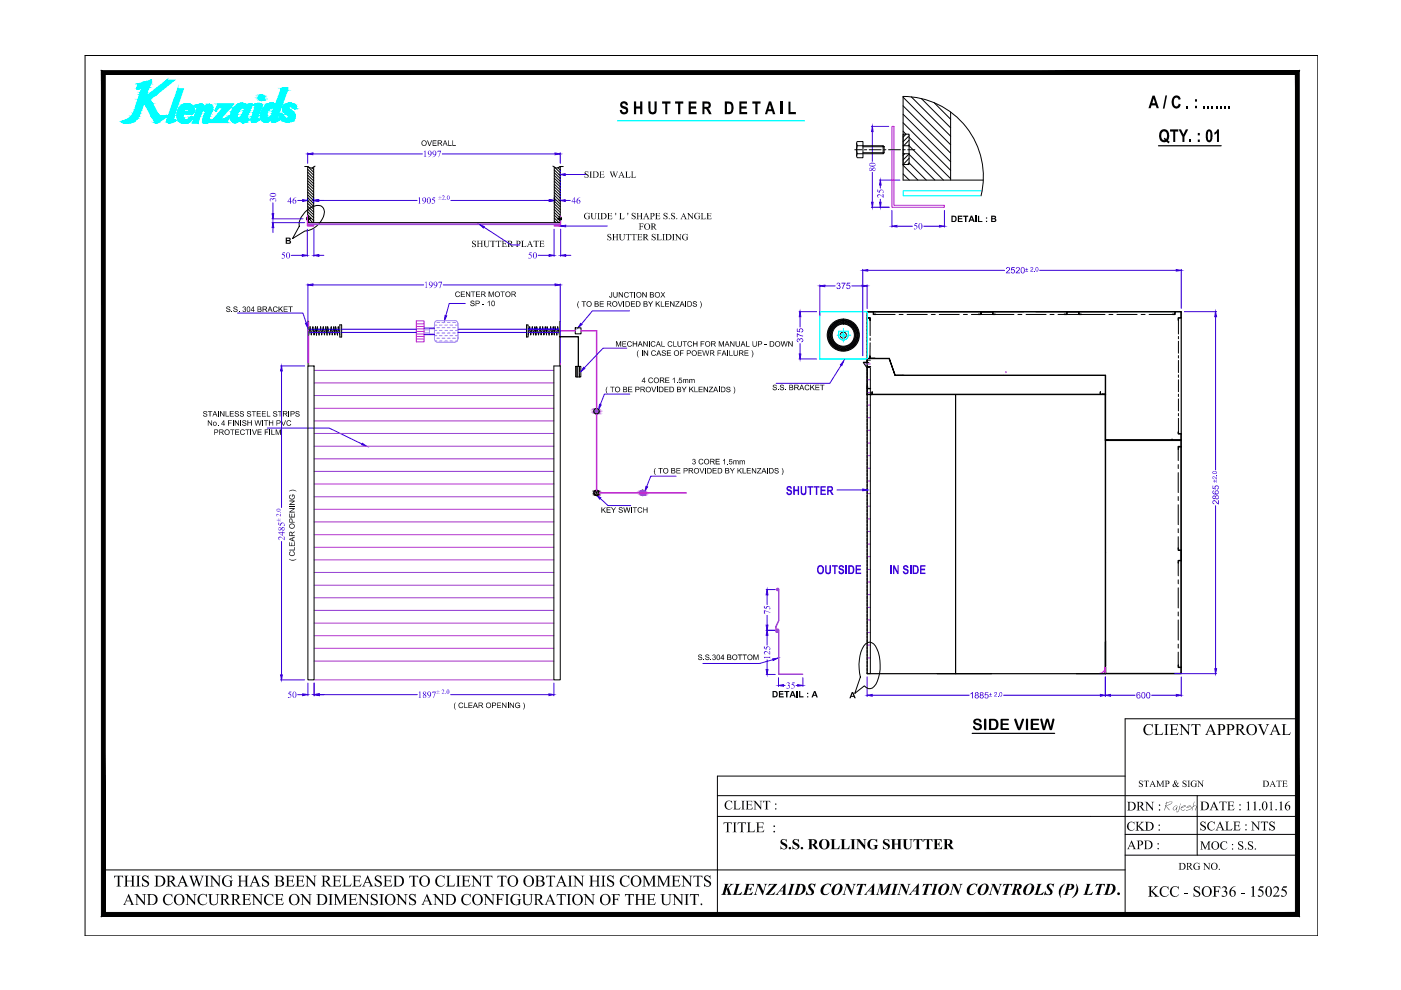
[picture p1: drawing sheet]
<svg xmlns="http://www.w3.org/2000/svg" width="297mm" height="210mm" viewBox="0 0 297 210" stroke-linecap="round" stroke-linejoin="round" font-family="sans-serif">
<!-- layer: drg -->
<g fill="#3700dd" stroke="#3700dd" stroke-width=".21">
<path d="M136.9 103.1l.4 .2-.6 .9z"/>
<path d="M76.8 94l.9 .6-1-.3z"/>
<path d="M126.5 105l.9 .5-.2 .3z"/>
<path d="M127.1 85.7l.4 .2-.6 .9z"/>
<path d="M123.1 68.6l.3 .2-.8 .7z"/>
<path d="M94.4 66.9l.3 .1-.5 1z"/>
<path d="M64.8 68.6l.3-.1 .2 1.1z"/>
<path d="M59.7 77.6l.2 1.1h-.4z"/>
<path d="M59.5 143.1h.4l-.2 1z"/>
</g>
<path d="M50.4 66.4h13.8l.7 2.1M59.5 77.6h5.1M59.7 78.7v28.9M98.6 64.3h-3.3l-.8 2.6M133.5 65.9h-7.9l-2.3 2.8M56.7 90.8h13.1l7 3.3M133.5 83.6h-5.4l-.8 2.2M59.7 114.8v28.3M127.3 105.7l1.6 1.5h4.8M143.3 101h-5.3l-.9 2.2M59.5 144.1h5.1" fill="none" stroke="#3700dd" stroke-width=".21"/>
<!-- layer: 0 -->
<g fill="#000">
<path d="M48 65.1l.5-.1a.2 .2 0 0 1 .2 .1 .2 .2 0 0 1 0 .2l-.1-.2a.21 .21 0 0 0-.4 0 .21 .21 0 0 0 .2 .3l.2 .1a.4 .4 0 0 1-.1 .7 .4 .4 0 0 1-.5-.4l.1-.1 .2 .3a.23 .23 0 0 0 .3 0 .23 .23 0 0 0 0-.3l-.6-.3zM49.1 66l.1 .1zM49.5 65.1l.6-.1 .2 .3-.2-.2a.21 .21 0 0 0-.4 0 .21 .21 0 0 0 .2 .3l.4 .2 .1 .3-.6 .3-.4-.4 .2-.1 .2 .3a.24 .24 0 0 0 .3 0 .24 .24 0 0 0 0-.4 .24 .24 0 0 0-.3 0l-.3-.2zM50.6 66l.2 .1zM51.5 65.1l.4-.1 .2 .1v.3l-.2 .1 .3 .2v.3l-.5 .2-.3-.2 .2-.2a.23 .23 0 0 0 .3 .2 .23 .23 0 0 0 .1-.3 .23 .23 0 0 0-.3-.1l.1-.2a.21 .21 0 0 0 .2-.2 .21 .21 0 0 0-.3-.2 .21 .21 0 0 0-.1 .3h-.2zM58.1 65.1l.5-.1 .2 .2 .1 .1h-.2l-.2-.2h-.2l-.3 .3v.4l.2 .2h.3l.2-.3 .2 .1-.2 .3-.4 .1-.3-.2-.1-.6zM59.1 65h.1v.6l.6-.6h.2l-.5 .4 .5 .7h-.2l-.4-.5-.2 .1v.4h-.1zM60.2 65h.8v.1h-.7v.4h.6v.1h-.6v.4h.7v.1h-.8zM61.1 65h1v.1h-.4v1h-.2v-1h-.4zM96.6 62l.3-.2 .6 .2v.1h-.2l-.1-.2h-.3l-.3 .4 .3 .5h.3l.2-.2h.1l-.1 .3-.5 .1-.3-.2zM97.7 61.8h.9v.1h-.7v.4h.6v.1h-.6v.4h.7v.1h-.9zM98.8 61.8l.7 .9v-.9h.2v1.1h-.2l-.6-.8v.8h-.1z"/>
<path d="M99.8 63.9l.4-.2 .3 .2 .1 .2-.3-.2a.22 .22 0 0 0-.3-.1 .22 .22 0 0 0 0 .3 .22 .22 0 0 0 .2 .1l.4 .2v.3l-.4 .2h-.3l-.2-.4 .3 .3a.24 .24 0 0 0 .4 0 .24 .24 0 0 0 0-.3 .24 .24 0 0 0-.3-.1v-.1a.33 .33 0 0 1-.3-.4zM99.9 61.8h.9v.1h-.4v1h-.2v-1h-.3zM100.9 61.8h.9v.1h-.7v.4h.6v.1h-.6v.4h.7v.1h-.9zM102.3 64.4h.4v.2h-.4zM103.6 61.8h.2l.3 1 .4-1h.2v1.1h-.1v-.9l-.4 .9h-.1l-.3-.9v.9h-.2zM103.4 64.1l.4-.3v1.1h-.1v-.9l-.3 .2zM106.1 61.8h.9v.1h-.4v1h-.1v-1h-.4zM122.6 63.9l.2-.1-.2 .5v.6l.2 .5-.4-.7zM123.3 63.9h.9v.1h-.3v1h-.2v-1h-.4zM127.2 63.9h.8v.1h-.7v.3h.7v.2h-.7v.4h.7v.1h-.8zM129.6 61.9h.2v.8a.32 .32 0 0 1-.3 .4 .32 .32 0 0 1-.3-.3l.1-.1a.18 .18 0 0 0 .2 .3 .18 .18 0 0 0 .1-.3zM130 61.9h.2l.1 1a.3 .3 0 0 0 .4 .1 .3 .3 0 0 0 .1-.4v-.7h.1v1.1l-.7 .1-.2-.2z"/>
<path d="M131.2 61.9h.2l.6 .9v-.9h.1v1.2l-.8-.9v.9h-.1zM131 63.9h.1l.4 1 .4-1h.1l-.4 1.1h-.2zM132.2 63.9h.1v1.1h-.1zM132.4 62.1l.2-.2h.5l.2 .2v.2h-.2l-.1-.2h-.3l-.2 .3v.4l.3 .2 .5-.3-.2 .4-.6-.1-.2-.4zM133.8 63.9h.8v.1h-.7v.3h.7v.2h-.7v.4h.7v.1h-.8zM133.4 61.9h.9v.2h-.4v1h-.1v-1h-.4zM134.5 61.9h.2v1.2h-.2zM136.2 61.9h.2l.5 .9v-.9h.2v1.2h-.2l-.5-.9v.9h-.2zM137.4 63.9h.2l.3 .5 .4-.5h.2l-.5 .7v.4h-.2v-.4zM139 63.9h.2v.5l.8-.5-.5 .4 .5 .7h-.2l-.4-.6-.2 .6h-.2zM140.1 61.9h.2l.2 .5 .5-.5-.4 .6 .5 .6h-.2l-.4-.5-.3 .5h-.2l.5-.6zM140.1 63.9h.2v1h.5v.1h-.7z"/>
<path d="M141 63.9h.9v.1h-.7v.3h.6v.2h-.6v.4h.7v.1h-.9zM142.1 63.9h.1l.6 .9v-.9h.2v1.1h-.2l-.6-.9v.9h-.1zM143.2 63.9h.9l-.8 1h.8v.1h-.9l.6-.9-.6-.1zM145.3 63.9h.2v1.1h-.2zM147.1 63.9h.5l.1 .3h-.1a.25 .25 0 0 0-.3-.3 .25 .25 0 0 0-.2 .3 .25 .25 0 0 0 .3 .2 .38 .38 0 0 1 .2 .6 .38 .38 0 0 1-.6-.1l-.1-.3 .3 .3a.25 .25 0 0 0 .3 .1 .25 .25 0 0 0 .1-.4 .25 .25 0 0 0-.3-.1h-.1a.31 .31 0 0 1-.3-.2 .31 .31 0 0 1 .2-.4zM148.4 63.8l.4 .7-.3 .9 .1-1.1zM43.1 87.3l.6-.1 .2 .3-.3-.2a.2 .2 0 0 0-.3 .1 .2 .2 0 0 0 .2 .2l.2 .1a.38 .38 0 0 1 0 .6 .38 .38 0 0 1-.6-.1v-.2l.1-.1 .2 .3a.21 .21 0 0 0 .4-.1 .2 .2 0 0 0-.2-.3l-.5-.2zM44.1 89.1l.7 .9v-.9h.2v1.2l-.8-.9v.9h-.1zM44.1 87.2h.9v.1h-.4v1h-.1v-1h-.4zM46.1 90.1h.2v.2h-.2zM46.3 87.2h.1v1.1h-.1zM46.7 87.2h.1l.6 .9v-.9h.2v1.1h-.2l-.6-.9v.9h-.1z"/>
<path d="M47.8 87.2h.2v1h.6v.1h-.8zM48.3 89.1h.8v.1h-.6v.4h.6v.1h-.6v.6h-.2zM48.7 87.2h.9v.1h-.7v.4h.6v.1h-.6v.4h.7v.1h-.9zM48.8 91.1h.9v.1h-.4v1h-.1v-1h-.4zM49.4 89.1h.1v1.2h-.1zM49.8 87.3l.6-.1 .2 .2-.1 .1a.25 .25 0 0 0-.3-.3 .25 .25 0 0 0-.2 .4 .25 .25 0 0 0 .4 .1l.3 .2-.1 .3-.5 .1-.4-.3 .2-.1 .1 .3a.26 .26 0 0 0 .4 0 .26 .26 0 0 0 .1-.3 .26 .26 0 0 0-.4-.1l-.3-.2zM49.8 89.1h.2l.5 .9v-.9h.2v1.2l-.8-.9v.9h-.1zM49.9 91.1h.8v.1h-.7v.3h.7v.2h-.7v.4h.7v.1h-.8zM50.9 87.3l.4-.1a.21 .21 0 0 1 .3 0 .21 .21 0 0 1 0 .3l-.1-.2a.25 .25 0 0 0-.4-.1 .25 .25 0 0 0-.1 .4 .25 .25 0 0 0 .4 .1l.3 .2-.1 .4h-.6l-.2-.3 .2-.1 .1 .3h.2a.2 .2 0 0 0 .3-.1 .2 .2 0 0 0-.2-.3l-.5-.2zM51 89.1h.1v1.2h-.1zM51.4 89.3l.6-.2 .2 .4-.3-.2a.22 .22 0 0 0-.3-.1 .22 .22 0 0 0-.1 .3 .22 .22 0 0 0 .4 .1h.1a.39 .39 0 0 1 0 .7 .39 .39 0 0 1-.6-.3l.1-.1 .2 .2a.25 .25 0 0 0 .3 0 .25 .25 0 0 0 .1-.3 .25 .25 0 0 0-.4-.1l-.3-.2zM51.1 91.1l.4-.1 .4 .2v.2h-.2l-.3-.3-.3 .3v.5l.2 .2h.3l.3-.3-.2 .4h-.5l-.2-.2-.1-.5z"/>
<path d="M52.5 87.2h.5l.2 .3-.3-.2a.23 .23 0 0 0-.4 .2 .23 .23 0 0 0 .4 .2 .39 .39 0 0 1 .2 .6 .39 .39 0 0 1-.6-.1l-.2-.2 .2-.1 .2 .3a.24 .24 0 0 0 .3 0 .24 .24 0 0 0 0-.4 .24 .24 0 0 0-.3 0l-.3-.2zM52 91.1h.9v.1h-.4v1h-.1v-1h-.4zM52.5 89.1h.1v.5h.6v-.5h.2v1.2h-.2v-.6h-.6v.6h-.1zM53.1 91.1h.2v1.1h-.2zM53.4 87.2h.9v.1h-.4v1h-.1v-1h-.4zM53.4 91.1h.2l.3 1 .4-1h.2l-.5 1.1h-.2zM54 89.1h.1l.3 1 .2-1h.2l.2 1 .3-1h.2l-.4 1.2h-.1l-.3-1.1-.3 1.1h-.1zM54.4 87.2h.9v.1h-.7v.4h.6v.1h-.6v.4h.7v.1h-.9zM54.6 91.1h.9v.1h-.7v.3h.6v.2h-.6v.4h.7v.1h-.9zM55.5 87.2h.8v.1h-.6v.4h.6v.1h-.6v.4h.7v.1h-.9zM55.6 89.1h.2v1.2h-.2zM56.1 91.1h.8v.1h-.6v.3h.5v.2h-.5v.5h-.2z"/>
<path d="M56 89.1h.9v.1h-.4v1.1h-.2v-1.1h-.3zM56.6 87.2h.1v1h.6v.1h-.7zM57 89.1h.2v.5h.6v-.5h.1v1.2h-.1v-.6h-.6v.6h-.2zM57.2 91.1h.1v1.1h-.1zM57.5 91.1h.2v1h.6v.1h-.8zM58 87.3l.5-.1 .3 .3-.3-.2a.24 .24 0 0 0-.3 0 .24 .24 0 0 0-.1 .3 .24 .24 0 0 0 .4 .1 .39 .39 0 0 1 .1 .6 .39 .39 0 0 1-.6-.2l-.1-.1 .1-.1 .2 .2a.25 .25 0 0 0 .3 .1 .25 .25 0 0 0 .1-.3 .25 .25 0 0 0-.3-.1l-.3-.2zM58.5 91.1h.2l.3 .9 .4-.9h.2v1.1h-.2v-1l-.3 1h-.2l-.3-1v1h-.1zM58.9 87.2h.9v.1h-.4v1h-.1v-1h-.4zM59.6 89.1h.1l.4 1 .4-1h.1l-.4 1.2h-.2zM61.2 87.2h.1v1.1h-.1zM60.9 89.2l.6-.1 .2 .2v.2h-.1l-.2-.3h-.3l-.2 .3 .2 .6 .2 .1 .3-.3h.2l-.3 .4h-.5l-.2-.3-.1-.5zM62.7 87.3l.5-.1 .3 .2-.2 .1a.25 .25 0 0 0-.3-.3 .25 .25 0 0 0-.1 .4 .25 .25 0 0 0 .3 .1l.3 .2v.3l-.6 .1-.3-.3 .2-.1 .1 .3a.26 .26 0 0 0 .4 0 .26 .26 0 0 0 0-.3 .26 .26 0 0 0-.3-.1l-.3-.2z"/>
<path d="M128.7 82h.1l-.2 .9 .2 .6-.1-.1-.3-.4v-.5zM129.4 82h.9v.1h-.4v1h-.1v-1h-.4zM133.2 82h.8v.1h-.6v.4h.6v.1h-.6v.4h.7v.1h-.9zM137.6 80.2l.6-.1 .2 .2-.1 .1-.2-.2h-.3l-.2 .6a.34 .34 0 0 0 .3 .3 .34 .34 0 0 0 .4-.3l.2 .1-.2 .3h-.6l-.2-.4zM138.1 82h.2l.3 1 .4-1h.1l-.4 1.1h-.2zM139.3 82h.1v1.1h-.1zM140.9 82h.8v.1h-.6v.4h.6v.1h-.6v.4h.6v.1h-.8zM141.1 80.1h.8v.1h-.7v.4h.7v.1h-.7v.4h.7v.1h-.8zM142.6 80.3l.4-.2v1.1h-.1v-.9l-.2 .2zM143.5 81.1l.2 .1zM144 80.1h.6v.1h-.5v.3l.3-.1 .3 .4-.1 .2-.3 .2a.21 .21 0 0 1-.3 0 .21 .21 0 0 1 0-.3 .25 .25 0 0 0 .4 .1 .25 .25 0 0 0 0-.4 .25 .25 0 0 0-.4 .1h-.1zM144.8 80.4l.5-.1 .1 .2 .1-.1a.24 .24 0 0 1 .3 0 .24 .24 0 0 1 .1 .2v.6h-.1v-.5a.18 .18 0 0 0-.2-.2 .18 .18 0 0 0-.1 .2v.5h-.2v-.5a.19 .19 0 0 0-.2-.2 .19 .19 0 0 0-.2 .3v.4h-.1z"/>
<path d="M144.5 82h.2l.3 .5 .4-.5h.2l-.5 .7v.4h-.2v-.4zM146.1 80.4l.5-.1 .2 .2 .1-.2 .3 .1 .1 .8h-.1v-.5a.2 .2 0 0 0-.3-.2 .2 .2 0 0 0-.1 .2v.5h-.2v-.5a.19 .19 0 0 0-.2-.2 .19 .19 0 0 0-.1 .3v.4h-.2zM146.1 82h.2v.5l.6-.5h.2l-.5 .5 .5 .6h-.2l-.4-.6-.2 .6h-.2zM146.8 97.5l.4-.2a.27 .27 0 0 1 .3 .2 .27 .27 0 0 1-.2 .3l.2 .2-.1 .4h-.5l-.1-.1 .1-.2a.24 .24 0 0 0 .3 .3 .24 .24 0 0 0 .2-.3 .24 .24 0 0 0-.4-.2l.1-.1a.2 .2 0 0 0 .2-.2 .2 .2 0 0 0-.1-.2 .2 .2 0 0 0-.3 .2h-.1zM147.2 82h.2v1h.6v.1h-.8zM148.1 82h.9v.1h-.7v.4h.6v.1h-.6v.4h.7v.1h-.9zM148.2 97.5l.6-.2 .3 .2-.1 .2a.41 .41 0 0 0-.6-.2 .41 .41 0 0 0-.1 .7l.5 .1 .2-.3 .1 .1-.3 .4-.4-.1-.3-.3zM149.2 82h.2l.5 .9v-.9h.2v1.1h-.2l-.5-.8v.8h-.2zM150.3 82h.9l-.7 1h.7v.1h-.9l.7-.9-.7-.1zM151.7 97.3h.9v.2h-.7v.3h.6v.1h-.6v.4h.7v.2h-.9zM152.4 82h.2v1.1h-.2zM153.3 97.6l.4-.3v1.2h-.1v-1l-.2 .2z"/>
<path d="M154.1 82.1l.5-.1 .3 .3h-.2a.22 .22 0 0 0-.1-.2 .22 .22 0 0 0-.3 .1 .22 .22 0 0 0 .1 .3l.3 .1a.4 .4 0 0 1-.1 .6 .4 .4 0 0 1-.6-.3l.1-.1 .2 .2a.24 .24 0 0 0 .4 0 .24 .24 0 0 0-.2-.4l-.4-.1zM154.2 98.3h.1v.2h-.1zM154.7 97.3h.5v.2h-.4l-.1 .2h.2a.28 .28 0 0 1 .3 .1 .28 .28 0 0 1 .1 .2v.1a.38 .38 0 0 1-.4 .4 .38 .38 0 0 1-.4-.4l.2 .1a.25 .25 0 0 0 .4 0 .25 .25 0 0 0-.1-.4 .25 .25 0 0 0-.3 .1h-.1zM155.5 97.6l.1 .1 .3-.1a.19 .19 0 0 0 .2 .1 .19 .19 0 0 0 .2-.1l.3 .1v.8h-.1v-.6a.18 .18 0 0 0-.2-.2 .18 .18 0 0 0-.2 .3v.5h-.1v-.6a.19 .19 0 0 0-.3-.2 .19 .19 0 0 0-.1 .3v.5h-.1zM155.5 82l.2 .1 .2 .4v.5l-.3 .5h-.1l.2-.4v-.6zM156.8 97.6l.1 .1 .2-.1 .3 .1 .2-.1 .3 .1v.8h-.1v-.6a.2 .2 0 0 0-.2-.2 .2 .2 0 0 0-.2 .3v.5h-.1v-.6a.19 .19 0 0 0-.2-.2 .19 .19 0 0 0-.1 .3v.5h-.2zM61.3 105.1l.3-.2 .1 .1-.3 .2 .1 .4 .2 .1h.4l.3-.2v-.3l-.1-.2h-.3v.4h-.1v-.5h.4l.2 .3-.1 .5-.3 .2-.6-.1-.2-.3zM61.4 117l.2-.1 .1 .2-.3 .2 .1 .3 .6 .1 .3-.2v-.3l-.3-.1v-.2h.2l.2 .3-.1 .5-.3 .2-.6-.1-.2-.3zM61.3 115h.2v.7h.3v-.7h.1v.7h.5v-.8h.1v.9h-1.2zM61.3 108.9h.2v.7h.3v-.7h.1v.7h.5v-.7h.1v.8h-1.2zM61.3 107.7h1.2v.2l-.9 .6h.9v.2h-1.2v-.2l.9-.6h-.9zM61.3 106.1h1.2v.2l-.9 .6h.9v.2h-1.2v-.2l.9-.6h-.9z"/>
<path d="M61.3 116.5h1.1v-.5h.1v.7h-1.2zM61.3 107.3h1.2v.2h-1.2zM61.3 118.5l.4 .2 1.1-.1-.5 .3h-.5zM61.3 104.1l.5-.3h.5l.5 .4-.6-.2-.9 .2zM127.5 107.6h.2v.5l.7-.5-.4 .4 .5 .7h-.2l-.5-.6-.1 .2v.4h-.2zM128.6 107.6h.9v.1h-.7v.3h.6v.2h-.6v.3h.7v.2h-.9zM129.5 107.6h.3l.3 .5 .3-.5h.2l-.4 .6v.5h-.2v-.5zM131.2 107.7l.5-.2 .3 .3-.1 .1-.2-.2h-.3v.3l.6 .1 .1 .2-.3 .4h-.5l-.2-.4 .3 .2a.27 .27 0 0 0 .4 .1 .27 .27 0 0 0 .1-.4 .27 .27 0 0 0-.4 0l-.3-.2zM132.2 107.6h.1l.2 .9 .3-.9h.2l.3 .9 .2-.9h.1l-.2 1.1h-.2l-.3-1-.3 1h-.1zM133.8 107.6h.2v1.1h-.2zM134.2 107.6h.8v.1h-.3v1h-.2v-1h-.3zM135.3 107.7l.5-.2 .4 .4-.6-.2-.3 .2v.3a.36 .36 0 0 0 .4 .4 .36 .36 0 0 0 .4-.3l.1 .1-.2 .3h-.6l-.2-.4z"/>
<path d="M136.4 107.6h.1v.4h.6v-.4h.2v1.1h-.2v-.5h-.6v.5h-.1zM138.9 99.2l.1 .1-.2 .4v.5l.2 .5-.2-.1-.2-.5zM139.6 99.2h.9v.2h-.4v1h-.1v-1h-.4zM143.4 99.2h.8v.2h-.6v.3h.6v.2h-.6v.3h.7v.2h-.9zM148.3 99.2h.2l.3 1 .4-1h.2l-.5 1.2h-.1zM149.5 99.2h.1v1.2h-.1zM151.1 99.2h.8v.2h-.6v.3h.6v.2h-.6v.3h.7v.2h-.9zM154.7 99.2h.2l.3 .6 .4-.6h.2l-.5 .7v.5h-.1v-.5zM156.4 99.2h.1v.6l.6-.6h.2l-.5 .5 .5 .7h-.2l-.4-.6-.2 .2v.4h-.1zM157.4 99.2h.2v1h.6v.2h-.8zM158.3 99.2h.9v.2h-.7v.3h.6v.2h-.6v.3h.7v.2h-.9zM159.4 99.2l.8 1v-1h.1v1.2h-.2l-.5-.9v.9h-.2z"/>
<path d="M160.5 99.2h.9l-.7 1h.7v.2h-.9l.7-1h-.7zM162.6 99.2h.2v1.2h-.2zM164.3 99.3l.5-.1 .3 .4-.3-.2a.22 .22 0 0 0-.2-.1 .22 .22 0 0 0-.2 .2 .22 .22 0 0 0 .3 .2h.1a.39 .39 0 0 1 .1 .7 .39 .39 0 0 1-.6-.1l-.1-.3h.1l.3 .2a.21 .21 0 0 0 .3 0 .21 .21 0 0 0 0-.3l-.6-.2zM165.7 99.2l.4 .6-.2 .9h-.2l.2-.4v-.6z"/>
<path d="M52.4 65.1l.4-.1 .2 .2v.7l-.2 .3-.3-.1-.2-.2zM52.6 65.1l-.1 .5a.29 .29 0 0 0 .2 .4 .29 .29 0 0 0 .2-.4v-.1a.29 .29 0 0 0 0-.3 .29 .29 0 0 0-.3-.1z"/>
<path d="M53.7 65h.1v.7h.2l-.2 .4h-.1v-.2h-.5zM53.7 65.2l-.4 .5h.4z"/>
<path d="M54.6 65h.7l.1 .4-.2 .1 .2 .2a.32 .32 0 0 1 0 .3 .32 .32 0 0 1-.4 .1h-.4zM54.7 65.1v.4l.4-.1a.18 .18 0 0 0 .1-.2 .18 .18 0 0 0-.2-.1zM54.7 65.6v.4h.4a.2 .2 0 0 0 .2-.2 .2 .2 0 0 0-.3-.2z"/>
<path d="M55.7 65l.9 .1v.4l-.3 .1 .4 .5h-.2l-.4-.5h-.3v.5h-.1zM55.8 65.1v.4h.4a.2 .2 0 0 0 .2-.2 .2 .2 0 0 0-.2-.2z"/>
<path d="M57.1 65h.2l.5 1.1h-.2l-.1-.3h-.5l-.3 .3zM57.2 65.1l-.1 .6h.3z"/>
<path d="M100.8 63.8h.5a.36 .36 0 0 1 .4 .3 .36 .36 0 0 1-.4 .3h-.3v.5h-.2zM101 63.9v.4h.3a.22 .22 0 0 0 .3-.2 .22 .22 0 0 0-.3-.2z"/>
<path d="M102 61.8h.7l.2 .2v.3l-.3 .1 .4 .5h-.2l-.4-.5h-.2v.5h-.2zM102.2 61.9v.4h.3a.2 .2 0 0 0 .3-.1 .21 .21 0 0 0-.3-.3z"/>
<path d="M104.3 63.9l.1-.1a.56 .56 0 0 1 .5 .3 .56 .56 0 0 1-.1 .7l-.2 .1a.59 .59 0 0 1-.3-1zM104.4 63.9v.7a.27 .27 0 0 0 .4 .1 .27 .27 0 0 0 0-.4l-.1-.3z"/>
<path d="M104.9 62.4a.6 .6 0 0 1 1.2 0 .6 .6 0 0 1-1.2 0zM105.1 62.4a.43 .43 0 0 0 .8 0 .43 .43 0 0 0-.8 0z"/>
<path d="M107.1 62.4a.6 .6 0 0 1 1.2 0 .6 .6 0 0 1-1.2 0zM107.3 62.4a.41 .41 0 0 0 .8 0 .41 .41 0 0 0-.8 0z"/>
<path d="M108.5 61.8h.6l.2 .2v.3l-.2 .1 .3 .5h-.1l-.4-.5h-.3v.5h-.1zM108.6 61.9v.4h.4a.2 .2 0 0 0 .2-.2 .2 .2 0 0 0-.2-.2z"/>
<path d="M124.3 64.5a.6 .6 0 0 1 1.2 0 .6 .6 0 0 1-1.2 0zM124.5 64.5a.45 .45 0 0 0 .9 0 .45 .45 0 0 0-.9 0z"/>
<path d="M126.1 63.9h.7l.1 .3-.2 .2 .2 .1a.32 .32 0 0 1 0 .4 .32 .32 0 0 1-.4 .1h-.4zM126.2 64v.3h.3a.19 .19 0 0 0 .2-.2 .19 .19 0 0 0-.3-.1zM126.2 64.5v.4h.3a.2 .2 0 0 0 .3-.2 .2 .2 0 0 0-.3-.2z"/>
<path d="M128.7 63.9h.5a.32 .32 0 0 1 .4 .3 .32 .32 0 0 1-.3 .3l.4 .5h-.2l-.4-.5h-.3v.5h-.1zM128.8 64v.4h.4a.2 .2 0 0 0 .3-.2 .2 .2 0 0 0-.3-.2z"/>
<path d="M129.8 64.4a.58 .58 0 0 1 1.1 0 .58 .58 0 0 1-1.1 0zM130 64.5a.43 .43 0 0 0 .8 0 .43 .43 0 0 0-.8 0z"/>
<path d="M132.6 63.9h.7l.2 .2 .1 .5-.2 .3-.8 .1zM132.8 64v.9h.5l.1-.2v-.6z"/>
<path d="M134.8 63.9h.7l.2 .2 .1 .5-.2 .3-.8 .1zM135 64v.9h.5l.1-.3v-.5z"/>
<path d="M134.9 62.5a.6 .6 0 0 1 1.2 0 .6 .6 0 0 1-1.2 0zM135.2 62.1l-.2 .3 .1 .4 .3 .2 .2-.1 .2-.2v-.4l-.2-.2z"/>
<path d="M136.4 63.9h.5a.3 .3 0 0 1 .3 .1 .3 .3 0 0 1-.1 .4l.2 .2a.34 .34 0 0 1-.4 .4h-.5zM136.6 64v.3h.3a.19 .19 0 0 0 .2-.2 .19 .19 0 0 0-.3-.1zM136.6 64.5v.4h.3a.2 .2 0 0 0 .3-.2 .2 .2 0 0 0-.3-.2z"/>
<path d="M137.8 61.9h.5a.29 .29 0 0 1 .3 .3 .29 .29 0 0 1-.2 .3h.1a.33 .33 0 0 1 .1 .4 .33 .33 0 0 1-.4 .2h-.4zM138 62.1v.3h.2a.19 .19 0 0 0 .3-.2 .19 .19 0 0 0-.3-.1zM138 62.6v.3h.3a.2 .2 0 0 0 .2-.2 .2 .2 0 0 0-.3-.1z"/>
<path d="M138.8 62.5a.6 .6 0 0 1 1.2 0 .6 .6 0 0 1-1.2 0zM139 62.5a.43 .43 0 0 0 .8 0 .43 .43 0 0 0-.8 0z"/>
<path d="M144.5 63.9h.2l.5 1.1h-.2l-.1-.3h-.5l-.1 .3h-.2zM144.6 64l-.2 .6h.4z"/>
<path d="M145.8 63.9h.6l.2 .2 .1 .6-.2 .3h-.7zM145.9 64v.9h.5l.2-.3-.1-.4-.2-.2z"/>
<path d="M45.5 87.2h.1l.5 1.1h-.2l-.1-.3h-.5l-.3 .3zM45.6 87.3l-.3 .5h.5z"/>
<path d="M45.2 89.9a.41 .41 0 0 1 .8 0 .41 .41 0 0 1-.8 0zM45.3 89.8a.3 .3 0 0 0 .6 0 .3 .3 0 0 0-.6 0z"/>
<path d="M45.4 91.1h.4a.35 .35 0 0 1 .5 .3 .35 .35 0 0 1-.5 .3h-.2v.5h-.2zM45.6 91.2v.4l.5-.1-.1-.3z"/>
<path d="M46.5 91.1l.9 .1v.3l-.3 .2 .4 .5h-.2l-.4-.5h-.3v.5h-.1zM46.6 91.2v.4h.3a.2 .2 0 0 0 .3-.2 .2 .2 0 0 0-.2-.2z"/>
<path d="M47.4 89.1h.1v.8h.2l-.2 .4h-.1v-.3h-.5zM47.4 89.3l-.4 .6h.4z"/>
<path d="M47.6 91.6a.6 .6 0 0 1 1.2 0 .6 .6 0 0 1-1.2 0zM47.7 91.6a.45 .45 0 0 0 .9 0 .45 .45 0 0 0-.9 0z"/>
<path d="M58.6 89.1h.5a.35 .35 0 0 1 .4 .4 .35 .35 0 0 1-.4 .3h-.3v.5h-.2zM58.8 89.2v.5h.3a.22 .22 0 0 0 .3-.3 .22 .22 0 0 0-.3-.2z"/>
<path d="M60 87.2l.9 .1v.4l-.3 .1 .4 .5h-.2l-.4-.5h-.2v.5h-.2zM60.2 87.3v.4h.3a.21 .21 0 0 0 .3-.2 .21 .21 0 0 0-.3-.2z"/>
<path d="M61.6 87.2h.6l.3 .2-.1 .4h-.6v.5h-.2zM61.8 87.3v.4h.3a.2 .2 0 0 0 .2-.1 .2 .2 0 0 0-.2-.3z"/>
<path d="M130.4 82.6a.57 .57 0 0 1 1.1 0 .57 .57 0 0 1-1.1 0zM130.6 82.6a.43 .43 0 0 0 .8 0 .43 .43 0 0 0-.8 0z"/>
<path d="M132.1 82h.6a.26 .26 0 0 1 .2 .3 .26 .26 0 0 1-.1 .2l.1 .2a.33 .33 0 0 1 0 .3 .33 .33 0 0 1-.4 .1h-.4zM132.2 82.1v.4h.3a.2 .2 0 0 0 .3-.2 .2 .2 0 0 0-.3-.2zM132.2 82.6v.4h.4a.2 .2 0 0 0 .2-.2 .2 .2 0 0 0-.3-.2z"/>
<path d="M134.7 82h.6l.3 .2-.1 .4-.6 .1v.4h-.2zM134.9 82.1v.4h.3a.22 .22 0 0 0 .2-.2 .22 .22 0 0 0-.2-.2z"/>
<path d="M135.8 82h.6a.32 .32 0 0 1 .3 .3 .32 .32 0 0 1-.3 .3l.4 .5h-.2l-.4-.5h-.3v.5h-.1zM135.9 82.1v.4h.4a.2 .2 0 0 0 .3-.2 .2 .2 0 0 0-.3-.2z"/>
<path d="M136.6 80.1h.1v.7h.2l-.2 .4h-.1v-.3h-.5zM136.6 80.3l-.4 .5h.4z"/>
<path d="M136.9 82.6a.6 .6 0 0 1 1.2 0 .6 .6 0 0 1-1.2 0zM137.2 82.2l-.1 .1v.6l.3 .2 .3-.1 .1-.7-.2-.2z"/>
<path d="M138.6 80.6a.6 .6 0 0 1 1.2 0 .6 .6 0 0 1-1.2 0zM138.9 80.2l-.1 .6 .1 .2 .4 .1 .2-.2v-.5l-.2-.2z"/>
<path d="M139.7 82l.8 .1 .2 .7-.2 .3h-.8zM139.9 82.1v.9h.5l.1-.2v-.5z"/>
<path d="M139.9 80.1l.9 .1v.4l-.3 .1 .4 .5h-.2l-.4-.5h-.2v.5h-.2zM140.1 80.2v.4h.3a.2 .2 0 0 0 .3-.2 .2 .2 0 0 0-.3-.2z"/>
<path d="M140.6 99.8a.6 .6 0 0 1 1.2 0 .6 .6 0 0 1-1.2 0zM140.9 99.4l-.1 .2v.5l.3 .2 .3-.1 .1-.2v-.5l-.2-.1z"/>
<path d="M141.9 82h.7l.2 .2 .1 .5-.2 .4h-.8zM142.1 82.1v.9h.5l.1-.2v-.6z"/>
<path d="M143.6 82h.4a.3 .3 0 0 1 .3 .2 .3 .3 0 0 1-.1 .3 .32 .32 0 0 1 .2 .5 .32 .32 0 0 1-.4 .1h-.4zM143.7 82.1v.4h.3a.19 .19 0 0 0 .2-.2 .19 .19 0 0 0-.3-.2zM143.7 82.6v.4h.4a.2 .2 0 0 0 .2-.2 .2 .2 0 0 0-.3-.2z"/>
<path d="M147.1 99.8a.6 .6 0 0 1 1.2 0 .6 .6 0 0 1-1.2 0zM147.3 99.8a.43 .43 0 0 0 .8 0 .43 .43 0 0 0-.8 0z"/>
<path d="M149.3 97.9a.59 .59 0 0 1 1.1 0 .59 .59 0 0 1-1.1 0zM149.6 97.5l-.2 .2 .1 .5 .4 .1 .3-.2v-.4l-.3-.3z"/>
<path d="M150.6 97.3h.6l.3 .2v.3l-.3 .1 .4 .6h-.2l-.4-.6h-.3v.6h-.1zM150.7 97.4v.4h.3a.21 .21 0 0 0 .3-.2 .21 .21 0 0 0-.2-.2z"/>
<path d="M151.6 82h.2l.5 1.1h-.2l-.1-.3h-.5l-.1 .3h-.2zM151.7 82.1l-.1 .6h.3z"/>
<path d="M152.9 82h.6l.3 .2v.6l-.2 .3h-.7zM153 82.1v.9h.5l.2-.4-.1-.3z"/>
<path d="M61.3 111.5a.6 .6 0 0 1 1.2 0 .6 .6 0 0 1-1.2 0zM61.4 111.5a.45 .45 0 0 0 .9 0 .45 .45 0 0 0-.9 0z"/>
<path d="M61.3 114.3l1.2-.5v.2l-.4 .1v.5l.4 .1v.2l-1.2-.5zM61.4 114.3l.6 .2v-.4z"/>
<path d="M61.4 112.8a.33 .33 0 0 1 .3 0 .33 .33 0 0 1 .2 .3l.6-.5v.2l-.5 .4v.3h.5v.2h-1.2zM61.6 112.9l-.1 .6h.3v-.5z"/>
<path d="M61.4 110l.2-.1a.35 .35 0 0 1 .3 .1 .35 .35 0 0 1 .1 .4v.3h.5v.1h-1.2zM61.5 110.1v.6h.4l-.1-.5z"/>
<path d="M142.3 99.2l.6 .1a.27 .27 0 0 1 .2 .2 .27 .27 0 0 1-.1 .3l.2 .2-.1 .3-.8 .1zM142.5 99.4v.3h.2a.2 .2 0 0 0 .3-.2 .2 .2 0 0 0-.3-.1zM142.5 99.9v.3h.3a.2 .2 0 0 0 .2-.2 .2 .2 0 0 0-.3-.1z"/>
<path d="M144.9 99.2h.6l.3 .2v.3l-.2 .2h-.5v.5h-.2zM145.1 99.4v.4h.3a.22 .22 0 0 0 .3-.2 .22 .22 0 0 0-.3-.2z"/>
<path d="M146 99.2h.6a.32 .32 0 0 1 .3 .4 .32 .32 0 0 1-.3 .3l.4 .5h-.2l-.4-.5h-.2v.5h-.2zM146.2 99.4v.3h.3a.2 .2 0 0 0 .3-.1 .2 .2 0 0 0-.3-.2z"/>
<path d="M149.9 99.2h.6l.3 .2 .1 .6-.2 .3-.8 .1zM150.1 99.4v.8h.5l.1-.3v-.4z"/>
<path d="M152.2 99.2h.6l.2 .2 .1 .6-.2 .3-.7 .1zM152.3 99.4v.8h.5l.2-.2-.1-.5z"/>
<path d="M153.8 99.2h.4a.3 .3 0 0 1 .4 .2 .3 .3 0 0 1-.2 .4l.2 .1-.1 .4-.7 .1zM153.9 99.4v.3h.3a.2 .2 0 0 0 .2-.2 .2 .2 0 0 0-.3-.1zM153.9 99.9v.3h.3a.2 .2 0 0 0 .3-.2 .2 .2 0 0 0-.3-.1z"/>
<path d="M161.9 99.2h.2l.4 1.2h-.2l-.1-.4h-.5l-.1 .4h-.2zM162 99.4l-.2 .5h.3z"/>
<path d="M163.1 99.2h.6l.3 .2v.5l-.2 .4-.7 .1zM163.2 99.4v.8h.5l.1-.7z"/>
</g>
<g fill="none" stroke="#000" stroke-width=".21">
<path d="M65.4 71l.3-1.7 .3 1.7 .3-1.7 .3 1.7 .3-1.7 .2 1.8 .2-1.8 .3 1.7 .4-1.7 .2 1.7 .3-1.7 .3 1.7 .3-1.7 .2 1.7 .2-1.7 .4 1.7 .3-1.7 .2 1.7 .4-1.7 .2 1.7 .2-1.7 .3 1.7 .2-1.7 .4 1.7M72.1 68.9h.3v2.6h-.3zM111.6 68.9h.4v2.6h-.4zM112 71l.3-1.7 .2 1.7 .4-1.7 .2 1.7 .3-1.7 .2 1.8 .2-1.8 .4 1.7 .3-1.7 .2 1.7 .4-1.7 .2 1.7 .3-1.7 .3 1.7 .1-1.7 .4 1.7 .4-1.7 .2 1.7 .3-1.7 .2 1.7 .2-1.7 .4 1.7 .1-1.7 .4 1.7M122 69.5h1.2v1.3h-1.2z"/>
<circle cx="126.5" cy="87.2" r=".57"/>
<circle cx="126.5" cy="104.5" r=".06"/>
<circle cx="126.5" cy="104.5" r=".49"/>
<circle cx="126.5" cy="104.5" r=".57"/>
<circle cx="136.2" cy="104.5" r=".57"/>
</g>
<g fill="#9d4cd6" stroke="#9d4cd6" stroke-width=".21">
<path d="M136 104.1h.6z"/>
<path d="M135.8 104.8h1l-.2 .2z"/>
<path d="M126.2 86.7h.6z"/>
<path d="M126 87.5h1l-.2 .2z"/>
<path d="M135.8 104.3h1l-.8-.2zM136 104.1h.6l.2 .2z"/>
<path d="M135.8 104.3l-.1 .2h1.2zM135.8 104.3h1l.1 .2z"/>
<path d="M135.7 104.5l.1 .3h1zM135.7 104.5h1.2l-.1 .3z"/>
<path d="M135.8 104.8l.2 .2h.6zM136 105h.6z"/>
<path d="M126.2 86.7l-.2 .2h1zM126.2 86.7h.6l.2 .2z"/>
<path d="M126 86.9l-.1 .3h1.2zM126 86.9h1l.1 .3z"/>
<path d="M125.9 87.2l.1 .3h1zM125.9 87.2h1.2l-.1 .3z"/>
<path d="M126 87.5l.2 .2h.6zM126.2 87.7h.6z"/>
</g>
<g fill="#f00" stroke="#f00" stroke-width=".21">
<path d="M126.2 104h.6z"/>
<path d="M126 104.2h.1z"/>
<path d="M126.2 105h.6z"/>
<path d="M126.4 104.5l.1 .1z"/>
<path d="M126.4 104.5h.2z"/>
<path d="M126.2 104.1h.6zM126.2 104l.6 .1z"/>
<path d="M126.5 104.1h.4zM126.5 104.1h.4z"/>
<path d="M126.1 104.1h.1zM126.2 104.1h.3z"/>
<path d="M126.7 104.1l.3 .1zM126.7 104.1l.3 .1z"/>
<path d="M126 104.2l.1-.1zM126.1 104.1h.1l-.1 .1z"/>
<path d="M126.8 104.2l.2 .1zM126.8 104.2l.2 .1z"/>
<path d="M126.9 104.3l.2 .2zM126.9 104.3l.2 .2z"/>
<path d="M126 104.3l-.1 .2h.1zM126 104.3v.2z"/>
<path d="M127 104.5l-.1 .2zM127 104.5h.1l-.1 .2z"/>
<path d="M125.9 104.5l.2 .2zM125.9 104.5l.2 .2z"/>
<path d="M126.8 104.8h.2zM126.9 104.7l.1 .1z"/>
<path d="M126 104.7l.1 .1zM126 104.7l.1 .1z"/>
<path d="M126.8 104.8l-.1 .1zM126.8 104.8h.2l-.1 .1z"/>
<path d="M126 104.8l.2 .1zM126 104.8l.2 .1z"/>
<path d="M126.5 105h.3zM126.7 104.9h.2z"/>
<path d="M126.1 104.9l.4 .1zM126.1 104.9l.4 .1z"/>
<path d="M126.2 105h.6zM126.2 105h.6z"/>
<path d="M126.4 104.4l.2 .1zM126.4 104.4l.2 .1z"/>
</g>
<g fill="none" stroke="#f0f" stroke-width=".21">
<path d="M65.3 68.2h.1M88.3 68h1.6v4.5h-1.6zM88.3 71.9h1.6M88.3 71.3h1.6M88.3 70.8h1.6M88.3 70.3h1.6M88.3 69.7h1.6M88.3 69.2h1.6M88.3 68.7h1.6M118.6 70.1h3.4M118.6 70.1h.1M118.8 68.2h.1"/>
<path d="M123.2 70.1h3.3v16.5M126.4 70.1v16.5M126.4 87.8v16.1M126.5 87.8v16.1M127.1 104.5h18.4h-18.4"/>
</g>
<path d="M65.3 68.2h.1M118.6 68.2h.2" fill="none" stroke="#f00" stroke-width=".21"/>
<path d="M65.4 69.8h6.7M65.4 70.5h6.7M72.4 69.8h15.9M72.4 70.5h15.9M89.9 71h2.2M89.9 69.6h2.2M97.1 69.8h14.5M97.1 70.5h14.5M112 69.8h6.6M112 70.5h6.6" fill="none" stroke="#00f" stroke-width=".21"/>
<g fill="none" stroke="#9f7fff" stroke-width=".21">
<path d="M89.9 70.6h1.2M89.9 69.9h1.2M92.1 69.7h-1v1.1h1M92.1 68.9h.5M92.1 70.1h.5M92.1 71.2h.5M92.3 72.3h.3M92.6 68.4h.6M92.6 69.5h.6M92.6 70.6h.6M92.6 71.7h.6M92.8 67.9a.7 .7 0 0 0-.7 .7v3.3a.7 .7 0 0 0 .7 .7h3.6"/>
<path d="M92.8 68h3.6M93.2 68.9h.5M93.2 70.1h.5M93.2 71.2h.5M93.2 72.3h.5M93.7 68.4h.6M93.7 69.5h.6M93.7 70.6h.6M93.7 71.7h.6M94.3 68.9h.6M94.3 70.1h.6M94.3 71.2h.6"/>
<path d="M94.3 72.3h.6M94.9 68.4h.5M94.9 69.5h.5M94.9 70.6h.5M94.9 71.7h.5M95.4 68.9h.6M95.4 70.1h.6M95.4 71.2h.6M95.4 72.3h.6M96 68.4h.6M96 69.5h.6M96 70.6h.6"/>
<path d="M96 71.7h.6M96.4 67.9a.7 .7 0 0 1 .7 .7M96.6 68.9h.5M96.6 70.1h.5M96.6 71.2h.5M96.6 72.3h.4M97.1 71.9a.7 .7 0 0 1-.7 .7M97.1 69.5h.1M97.1 70.6h.1M97.1 71.7h.1M97.1 68.7v3.2"/>
</g>
<!-- layer: drg -->
<g fill="#3700dd">
<path d="M59 114l.2-.2h.3l.7 .5-.1-.6 .2 .1v.8l-.5-.6h-.6a.26 .26 0 0 0-.1 .3 .26 .26 0 0 0 .3 .2l-.3-.1z"/>
<path d="M59 110.8h.2v.5h.2v-.3l.4-.2 .4 .1 .1 .2a.21 .21 0 0 1 .1 .3 .21 .21 0 0 1-.2 .1v-.1a.34 .34 0 0 0-.3-.5 .34 .34 0 0 0-.3 .5l-.1 .1-.5-.2z"/>
<path d="M59 109.9l.1 .3h.3v-.3v.8v-.4h-.3v.4l-.1-.4h-.3l.3-.1z"/>
<path d="M58.6 109h.4l.4 .4-.1-.5 .2 .1v.5l-.4-.4a.21 .21 0 0 0-.4 .1 .21 .21 0 0 0 .1 .3 .27 .27 0 0 1-.2-.2 .27 .27 0 0 1 0-.3z"/>
<path d="M59 112.9h.9l.1-.2v.2h.3v.1h-.3v.6h-.1zM59.2 113l.7 .5v-.5z"/>
<path d="M59.1 111.9a.25 .25 0 0 1 .3-.1 .25 .25 0 0 1 .2 .2l.2-.2a.35 .35 0 0 1 .5 .1 .35 .35 0 0 1-.1 .5 .35 .35 0 0 1-.5-.2l-.3 .3a.38 .38 0 0 1-.3-.6zM59.1 111.9a.23 .23 0 0 0 0 .3 .23 .23 0 0 0 .3 .1l.2-.2zM59.7 112.2l.1 .1a.26 .26 0 0 0 .4 .1 .26 .26 0 0 0 .1-.3 .26 .26 0 0 0-.4-.1z"/>
<path d="M58.6 108l.6-.1a.33 .33 0 0 1 .3 .4 .33 .33 0 0 1-.5 .2l-.3-.1zM58.7 108a.27 .27 0 0 0 .1 .3 .27 .27 0 0 0 .3 0 .2 .2 0 0 0 .3 0 .2 .2 0 0 0-.2-.3z"/>
<circle cx="59.5" cy="108.7" r=".07"/>
</g>
<!-- layer: 0 -->
<g fill="#000">
<path d="M96.4 149.1l.2-.1-.2 .5v.6l.2 .4-.2-.1-.1-.4zM97.3 149.1l.2-.1h.5l.2 .1v.2h-.2l-.1-.2h-.3l-.2 .3 .2 .6h.3l.2-.3 .1 .1-.2 .3-.3 .1-.4-.3-.1-.5zM98.4 149h.2v1h.5v.1h-.7zM99.3 149h.9v.1h-.7v.4h.6v.1h-.6v.4h.7v.1h-.9zM105.4 149h.8v.1h-.7v.4h.7v.1h-.7v.4h.8v.1h-.9zM106.5 149l.7 .9v-.9h.2v1.1l-.8-.9v.9h-.1zM107.7 149h.1v1.1h-.1zM108.1 149l.7 .9v-.9h.2v1.1l-.8-.9v.9h-.1zM109.3 149.1l.2-.1h.6l.1 .3-.3-.2h-.3l-.2 .2-.1 .4 .2 .2 .4 .1 .2-.3h-.3v-.2h.5v.4l-.4 .3-.5-.1-.2-.5zM110.9 149l.2 .1 .2 .5-.3 .9-.1-.1 .2-.4v-.6z"/>
<path d="M100.7 149h.2l.4 1.1h-.1l-.2-.3h-.5l-.1 .3h-.2zM100.8 149.1l-.2 .5h.4z"/>
<path d="M101.5 149h.5a.32 .32 0 0 1 .4 .3 .32 .32 0 0 1-.3 .3l.4 .5h-.2l-.4-.5h-.3v.5h-.1zM101.6 149.1v.4h.3a.2 .2 0 0 0 .3-.2 .2 .2 0 0 0-.2-.2z"/>
<path d="M103 149.5a.6 .6 0 0 1 1.2 0 .6 .6 0 0 1-1.2 0zM103.2 149.5a.43 .43 0 0 0 .8 0 .43 .43 0 0 0-.8 0z"/>
<path d="M104.3 149h.6l.3 .2a.34 .34 0 0 1-.4 .4h-.3v.5h-.2zM104.5 149.1v.4h.3a.22 .22 0 0 0 .2-.2 .22 .22 0 0 0-.2-.2z"/>
</g>
<!-- layer: drg -->
<path d="M63.1 147.3h1.1M65.3 144.8v2.7M66.6 144.8v2.7M67.7 147.3h1" fill="none" stroke="#3700dd" stroke-width=".21"/>
<g fill="#3700dd" stroke="#3700dd" stroke-width=".21">
<path d="M66.6 147.3l1.1-.2v.4z"/>
<path d="M64.2 147.1l1.1 .2-1.1 .2z"/>
</g>
<g fill="#3700dd">
<path d="M61.3 146.6h.5l-.5 .4 .5 .3-.1 .4-.3 .3a.17 .17 0 0 1-.2 0 .17 .17 0 0 1-.1-.2h.1a.32 .32 0 0 0 .4-.2 .32 .32 0 0 0-.3-.4h-.2z"/>
<path d="M62.1 146.8a.5 .5 0 0 1 .7 .1 .5 .5 0 0 1 0 .6l-.1 .4-.4 .1-.3-.4zM62.4 146.7l-.2 .4v.5a.25 .25 0 0 0 .3 .3 .25 .25 0 0 0 .2-.4l-.1-.7z"/>
</g>
<path d="M66.6 144.8v2.7M67.7 147.3h20.8M95.5 147.3h20.9M117.4 144.8v2.7" fill="none" stroke="#3700dd" stroke-width=".21"/>
<g fill="#3700dd" stroke="#3700dd" stroke-width=".21">
<path d="M116.4 147.1l1 .2-1 .2z"/>
<path d="M66.6 147.3l1.1-.2v.4z"/>
</g>
<g fill="#3700dd">
<path d="M88.8 146.8l.3-.2v1.3l.2 .1h-.5l.1-.1v-1.1z"/>
<path d="M91.7 146.6h.7l-.5 1.4 .3-1.2h-.5l-.1 .2z"/>
<path d="M92.8 146.3l.1 .3h.3l-.3 .1v.3h.3h-.7h.3v-.3h-.3l.3-.1z"/>
<path d="M93.7 146.3l.2-.1 .2 .1v.3l-.3 .4 .4-.1-.1 .2h-.5l.4-.4a.22 .22 0 0 0 0-.4 .22 .22 0 0 0-.4 .1z"/>
<path d="M89.7 146.8l.4-.2a.3 .3 0 0 1 .3 .3 .3 .3 0 0 1-.3 .3l.2 .3a.36 .36 0 0 1-.2 .5 .36 .36 0 0 1-.4-.3 .36 .36 0 0 1 .2-.4l-.2-.2zM89.8 146.7v.3l.3 .2a.26 .26 0 0 0 .1-.4 .26 .26 0 0 0-.4-.1zM90 147.3l-.2 .2 .1 .3a.25 .25 0 0 0 .4-.1 .25 .25 0 0 0-.3-.3z"/>
<path d="M90.8 146.6l.5 .2 .1 .6-.3 .5-.5 .1 .6-.5v-.1l-.4 .1-.2-.3zM90.9 146.7l-.1 .4a.28 .28 0 0 0 .4 .2 .28 .28 0 0 0 0-.4z"/>
<path d="M94.8 146.3v-.1a.45 .45 0 0 1 .5 .5 .45 .45 0 0 1-.5 .4l-.1-.2zM95 146.2l-.2 .6a.21 .21 0 0 0 .1 .3 .21 .21 0 0 0 .3-.1 .21 .21 0 0 0-.1-.3v-.4z"/>
<circle cx="94.4" cy="147.1" r=".09"/>
</g>
<!-- layer: 0 -->
<path d="M65.3 77.6v-9.4h.1v9.4M118.6 77.6v-9.4h.2v9.4" fill="none" stroke="#f00" stroke-width=".21"/>
<g fill="none" stroke="#a638c7" stroke-width=".21">
<path d="M66.6 78.5h50.8M66.6 81.2h50.8M66.6 83.9h50.8M66.6 86.6h50.8M66.6 89.2h50.8M66.6 91.9h50.8M66.6 94.6h50.8M66.6 97.3h50.8M66.6 99.9h50.8M66.6 102.6h50.8M66.6 105.3h50.8M66.6 108h50.8"/>
<path d="M66.6 110.7h50.8M66.6 113.4h50.8M66.6 116h50.8M66.6 118.7h50.8M66.6 121.4h50.8M66.6 124.1h50.8M66.6 126.7h50.8M66.6 129.4h50.8M66.6 132.1h50.8M66.6 134.8h50.8M66.6 137.5h50.8M66.6 140.2h50.8"/>
<path d="M66.6 144.1h50.8"/>
</g>
<path d="M65.3 77.6h1.3v66.5h-1.3zM117.4 77.6h1.4v66.5h-1.4z" fill="none" stroke="#000" stroke-width=".21"/>
<!-- layer: drg -->
<path d="M65.3 60.2v16.7M66.3 60.4h23.5M94 60.4h23.7M118.8 60.2v16.7" fill="none" stroke="#3700dd" stroke-width=".21"/>
<g fill="#3700dd" stroke="#3700dd" stroke-width=".21">
<path d="M117.7 60.2l1.1 .2-1.1 .2z"/>
<path d="M65.3 60.4l1-.2v.4z"/>
</g>
<g fill="#3700dd">
<path d="M90.1 59.9l.3-.2v1.2l.2 .1h-.5l.2-.1v-1z"/>
<path d="M93 59.7h.7l-.4 1.4h-.1l.4-1.2h-.6l-.1 .2z"/>
<path d="M91.1 59.8l.3-.1 .3 .3-.1 .7-.6 .4 .4-.4 .1-.2h-.3a.43 .43 0 0 1-.1-.7zM91.2 59.8l-.1 .2a.29 .29 0 0 0 .1 .4 .29 .29 0 0 0 .4-.1 .29 .29 0 0 0-.1-.4z"/>
<path d="M91.9 59.9l.3-.2h.3l.3 .5-.3 .6-.4 .3-.2-.1 .4-.1 .2-.4h-.4l-.2-.2zM92.2 59.8l-.1 .3a.3 .3 0 0 0 .1 .4 .3 .3 0 0 0 .4-.2 .3 .3 0 0 0-.1-.4l-.1-.1z"/>
</g>
<!-- layer: 0 -->
<path d="M122 77.7h1.1v2.2h-1.1zM122.3 77.7v2.2M122.4 77.7v2.2M122.6 77.7v-6.3h-4h4v6.3M122.8 77.7v2.2M122.9 77.7v2.2" fill="none" stroke="#000" stroke-width=".21"/>
<!-- layer: drg -->
<g fill="#3700dd" stroke="#3700dd" stroke-width=".21">
<path d="M123.7 77.9l.3 .2-.9 .7z"/>
<path d="M186.6 38.2l.2 1h-.3z"/>
<path d="M186.5 42.9h.3l-.2 1z"/>
</g>
<path d="M186.4 38.2h4.4M186.6 39.2v.7M186.4 43.9h2.2M186.6 42.2v.7M132.9 73.8h-5.1l-3.9 4.2" fill="none" stroke="#3700dd" stroke-width=".21"/>
<!-- layer: 0 -->
<g fill="#000">
<path d="M90.6 29.8h.1l.4 1 .3-1h.2l-.5 1.1h-.1zM91.7 29.8h.8v.1h-.6v.4h.6v.1h-.6v.4h.7v.1h-.9zM95 29.8h.2v1h.6v.1h-.8zM95.9 29.8h.2v1h.5v.1h-.7zM130.6 72.3h.2l.3 1 .4-1h.2v1.2h-.2v-.9l-.3 .9h-.1l-.4-1v1h-.1zM132 72.3h.8v.2h-.7v.4h.6v.1h-.6v.4h.7v.1h-.8zM133.1 72.5l.6-.2 .2 .3v.1l-.3-.2-.4 .1-.1 .6 .3 .2a.3 .3 0 0 0 .3 0 .3 .3 0 0 0 .1-.3l.2 .1-.2 .2h-.6l-.2-.3zM134.2 72.3h.1v.5h.6v-.5h.2v1.2h-.2v-.5h-.6v.5h-.1zM135.3 74.3h.1l-.2 .9 .2 .6-.1-.1-.3-.4v-.5zM136.1 74.3h.1v1.1h-.1zM136.4 72.3h.2l.6 1v-1h.1v1.2h-.1l-.6-.9v.9h-.2zM136.5 74.3h.2l.5 .9v-.9h.2v1.1h-.2l-.5-.9v.9h-.2z"/>
<path d="M137.6 72.3h.2v1.2h-.2zM138.1 72.5l.6-.2 .3 .4-.4-.2a.41 .41 0 0 0-.5 .2 .41 .41 0 0 0 .2 .6 .41 .41 0 0 0 .6-.2l.1 .1-.2 .2h-.6l-.2-.3zM138.1 74.5l.3-.2h.5l.2 .3-.7-.2-.2 .3 .1 .6h.5l.1-.2a.21 .21 0 0 1 .1 .2 .21 .21 0 0 1-.3 .1l-.5-.1-.2-.3zM140.3 72.3h.1v1.1h.6v.1h-.7zM140.5 74.3h.5l.2 .3h-.2l-.1-.2a.21 .21 0 0 0-.3 0 .21 .21 0 0 0 0 .3l.5 .1 .1 .5-.2 .1h-.5l-.2-.2 .1-.1a.33 .33 0 0 0 .3 .2 .33 .33 0 0 0 .4-.2l-.8-.4zM141.4 74.3h.8v.1h-.6v.4h.6v.1h-.6v.4h.7v.1h-.9zM141.6 72.5l.7-.2 .2 .3-.1 .1a.42 .42 0 0 0-.7 0 .42 .42 0 0 0 .3 .7l.6-.2-.4 .3-.5-.1-.1-.2zM142.7 72.3h.2v1.1h.6v.1h-.8zM144.2 74.3h.7v.1h-.5v.4h.5v.1h-.5v.5h-.2zM143.6 72.3h.2v.7a.31 .31 0 0 0 .3 .4 .31 .31 0 0 0 .3-.4v-.7h.2l-.1 1-.3 .2-.4-.1zM144.7 72.3h.9v.2h-.4v1h-.1v-1h-.4zM145.9 72.5l.6-.2 .2 .3-.1 .1a.41 .41 0 0 0-.7 0 .41 .41 0 0 0 .1 .6l.3 .1 .3-.3 .2 .1-.3 .3-.5-.1-.2-.2z"/>
<path d="M146.9 72.3h.2v.5h.6v-.5h.2v1.2h-.2v-.5h-.6v.5h-.2zM148 74.3h.8v.1h-.7v.4h.6v.1h-.6v.4h.7v.1h-.8zM148.5 72.3h.9v.2h-.7v.4h.6v.1h-.6v.5h-.2zM148.9 74.3h.2l.2 1 .3-1h.1l.3 1 .2-1h.2l-.3 1.1h-.2l-.3-1-.2 1h-.2zM152.1 74.3h.8v.1h-.6v.4h.5v.1h-.5v.5h-.2zM152.4 72.3h.2l.4 1 .3-1h.2v1.2h-.2v-.9l-.3 .9h-.1l-.4-1v1h-.1zM154.2 74.3h.1v1.1h-.1zM154.6 74.3h.2v1h.6v.1h-.8zM154.8 72.3h.2l.6 1v-1h.1v1.2l-.8-.9v.9h-.1zM155.5 74.3h.2v.7a.3 .3 0 0 0 .3 .3 .3 .3 0 0 0 .3-.3v-.7h.1v1l-.3 .2-.4-.1zM156 72.3h.1v.7a.31 .31 0 0 0 .3 .4 .31 .31 0 0 0 .3-.4v-.7h.2l-.1 1.1-.6 .1-.2-.4zM157.9 74.3h.8v.1h-.7v.4h.6v.1h-.6v.4h.7v.1h-.8z"/>
<path d="M158.2 72.3h.2v1.1h.5v.1h-.7zM159.3 74.3l.4 .5v.4l-.2 .6-.2-.1 .3-.7zM159.6 72.3h.1v1l.2 .1 .4-.1v-1h.1v1l-.1 .1-.4 .1-.3-.1zM162.1 73h.5v.2h-.5zM165.5 72.3h.2l.2 1.1 .3-1.1h.2l.2 1.1 .2-1.1h.2l-.3 1.2h-.2l-.3-1-.2 1h-.2zM167.1 72.3h.2l.6 1v-1h.2v1.2h-.2l-.6-.9v.9h-.2zM163.9 81.7l.4-.1a.21 .21 0 0 1 .3 0 .21 .21 0 0 1-.1 .3l-.1-.2a.21 .21 0 0 0-.3 0 .21 .21 0 0 0 .1 .3l.4 .2 .1 .3-.5 .3-.4-.3v-.2l.3 .3a.27 .27 0 0 0 .4 0 .27 .27 0 0 0 .1-.3 .27 .27 0 0 0-.4-.1l-.3-.1zM164.9 82.6h.2v.1h-.2zM165.4 81.7l.6-.1 .2 .3-.3-.2a.22 .22 0 0 0-.3 0 .22 .22 0 0 0 0 .3 .22 .22 0 0 0 .3 0l.3 .2v.3l-.5 .3-.3-.3-.1-.2h.2l.1 .3a.24 .24 0 0 0 .4 0 .24 .24 0 0 0-.2-.4h-.1a.33 .33 0 0 1-.3-.5zM166.5 82.6h.1v.1h-.1zM170.7 81.7l.5-.2 .4 .4h-.2l-.1-.2-.4 .1-.1 .6 .1 .1a.31 .31 0 0 0 .4 .1 .31 .31 0 0 0 .1-.3l.2 .1-.2 .3h-.6l-.2-.4zM171.8 81.6h.2v.5l.5-.5h.2l-.4 .4 .5 .7h-.2l-.5-.6-.1 .6h-.2z"/>
<path d="M172.9 81.6h.8v.1h-.7v.3h.7v.2h-.7v.4h.7v.1h-.8zM173.9 81.6h.9v.1h-.4v1h-.2v-1h-.3zM242.7 153.9l.6-.4 .9 .2 .2-.2v.8l-.3-.5-.7-.2-.5 .5-.1 .5 .1 .7 .3 .3 .6 .1 .7-.4-.2 .3-.5 .3h-.6l-.6-.5-.2-.8zM244.7 153.5l1 .1a.32 .32 0 0 0-.4 .4l.1 1.7h.9l.3-.5-.1 .6h-1.8l.3-.1v-2zM246.8 153.5h1l-.3 .2-.1 .2v1.6l.4 .3h-1l.3-.2v-1.8zM247.9 153.5h1.8v.6l-.3-.4h-.8v.9h.7l.2-.3v.7l-.2-.3h-.7v.9l.9 .1 .4-.4-.2 .5h-1.8l.4-.2v-1.8zM249.9 153.5h.7l1.4 1.8v-1.5l-.4-.3h.8l-.3 .4v2l-1.6-1.9v1.6l.4 .2h-.8l.3-.2v-1.8zM252.6 153.5h1.9v.6l-.2-.4h-.6v1.9l.3 .2h-.9l.3-.1v-2h-.5l-.3 .4zM266.7 153.5h.9l-.3 .3 .7 1.6 .6-1.3a.29 .29 0 0 0 0-.4 .29 .29 0 0 0-.2-.2l.7 .1-.4 .3-.7 2-1-2.2zM271.7 153.5l1.1 .1a.31 .31 0 0 0-.4 .1 .31 .31 0 0 0 0 .3v1.6l.9 .1 .4-.5-.2 .6h-1.8l.3-.1v-2zM241.5 165.6l.7-.1v.4l-.1-.2a.25 .25 0 0 0-.5 0 .24 .24 0 0 0 .3 .3l.4 .3a.47 .47 0 0 1-.2 .5 .47 .47 0 0 1-.6 0v-.4l.2 .4a.28 .28 0 0 0 .4-.1 .28 .28 0 0 0-.2-.4l-.2-.1a.38 .38 0 0 1-.2-.6zM242.5 165.5h1.1v.3l-.1-.2h-.3v1.2h.1h-.5h.2v-1.2h-.3l-.2 .2z"/>
<path d="M245.2 165.5h.3l.5 1 .5-1h.3l-.1 .1v1.2h.1h-.5l.2-.1v-1l-.5 1.1-.6-1.1v1.1h.2h-.4h.1v-1.2zM250.7 165.7l.3-.2h.5v.4a.27 .27 0 0 0-.3-.3 .27 .27 0 0 0-.2 .3l.5 .5a.46 .46 0 0 1-.2 .4 .46 .46 0 0 1-.5 0v-.4a.3 .3 0 0 0 .3 .4 .3 .3 0 0 0 .2-.4l-.5-.3zM251.8 165.5h.5l-.2 .1v1.2h.2h-.5l.2-.1v-1zM252.6 165.8l.4-.3h.6l.1 .4-.3-.3h-.5l-.2 .3v.5l.2 .3 .5 .1v-.6l-.1-.1h.5l-.1 .1v.6l-.7 .1-.4-.2-.2-.4zM253.8 165.5h.4l.8 1v-.9l-.2-.1h.5l-.2 .1v1.3l-.9-1.1v1h.1h-.4l.2-.2v-.9zM270.6 165.5h1.1v.3l-.1-.2h-.3v1.2h.2h-.6l.2-.1v-1.1h-.3l-.2 .2zM271.8 165.5h1.1v.3l-.1-.2h-.6v.5h.4l.2-.2v.5l-.1-.2h-.5v.6h.6l.2-.3-.1 .3h-1.1h.2v-1.2z"/>
<path d="M89.4 30.3a.57 .57 0 0 1 1.1 0 .57 .57 0 0 1-1.1 0zM89.5 30.4a.45 .45 0 0 0 .9 0 .45 .45 0 0 0-.9 0z"/>
<path d="M92.8 29.8l.9 .1v.4l-.3 .1 .4 .5h-.2l-.4-.5h-.2v.5h-.2zM93 29.9v.4h.3a.21 .21 0 0 0 .3-.2 .21 .21 0 0 0-.3-.2z"/>
<path d="M94.3 29.8h.1l.5 1.1h-.2l-.1-.3h-.5l-.2 .3zM94.4 29.9l-.3 .5h.5z"/>
<path d="M135.6 72.3h.2l.5 1.2h-.2l-.1-.3h-.5l-.1 .3h-.2zM135.7 72.5l-.1 .5h.3z"/>
<path d="M139.5 72.3h.2l.4 1.2h-.1l-.2-.3h-.5l-.2 .3zM139.6 72.5l-.2 .5h.4z"/>
<path d="M139.6 74.3h.1l.5 1.1h-.2l-.1-.3h-.5l-.1 .3h-.2zM139.7 74.4l-.2 .6h.4z"/>
<path d="M142.9 74.9a.6 .6 0 0 1 1.2 0 .6 .6 0 0 1-1.2 0zM143 74.9a.45 .45 0 0 0 .9 0 .45 .45 0 0 0-.9 0z"/>
<path d="M145.6 74.3h.5a.35 .35 0 0 1 .4 .3 .35 .35 0 0 1-.4 .4h-.3v.4h-.2zM145.8 74.4v.4h.3a.22 .22 0 0 0 .2-.2 .22 .22 0 0 0-.2-.2z"/>
<path d="M146.6 74.9a.6 .6 0 0 1 1.2 0 .6 .6 0 0 1-1.2 0zM146.9 74.5v.7l.3 .2 .2-.1 .1-.7-.1-.2z"/>
<path d="M149.5 72.9a.58 .58 0 0 1 1.1 0 .58 .58 0 0 1-1.1 0zM149.7 72.6v.7l.5 .1 .3-.4-.1-.4-.5-.1z"/>
<path d="M150.5 74.3l.9 .1v.4l-.3 .1 .5 .5h-.3l-.3-.5h-.3v.5h-.2zM150.7 74.4v.4h.3a.2 .2 0 0 0 .3-.2 .2 .2 0 0 0-.3-.2z"/>
<path d="M150.8 72.3h.6a.32 .32 0 0 1 .3 .4 .32 .32 0 0 1-.3 .3l.4 .5h-.2l-.4-.5h-.2v.5h-.2zM151 72.5v.4h.3a.2 .2 0 0 0 .3-.2 .2 .2 0 0 0-.3-.2z"/>
<path d="M153.4 74.3h.2l.5 1.1h-.2l-.1-.3h-.5l-.1 .3h-.2zM153.5 74.4l-.2 .6h.4z"/>
<path d="M154.1 72.3h.1l.5 1.2h-.2l-.1-.3h-.5l-.3 .3zM154.1 72.5l-.2 .5h.4z"/>
<path d="M156.7 74.3h.5a.33 .33 0 0 1 .4 .3 .33 .33 0 0 1-.3 .3l.4 .5h-.2l-.4-.5h-.3v.5h-.1zM156.8 74.4v.4h.4a.2 .2 0 0 0 .2-.2 .2 .2 0 0 0-.2-.2z"/>
<path d="M157.4 72.3h.2l.5 1.2h-.2l-.1-.3h-.5l-.1 .3h-.2zM157.5 72.5l-.1 .5h.3z"/>
<path d="M160.7 72.3h.6l.3 .3-.1 .4h-.6v.5h-.2zM160.9 72.5v.4h.3a.22 .22 0 0 0 .2-.2 .22 .22 0 0 0-.2-.2z"/>
<path d="M163.2 72.3l.8 .1 .2 .7-.2 .3-.8 .1zM163.4 72.5v.9l.5-.1 .1-.2-.1-.5z"/>
<path d="M164.3 72.9a.6 .6 0 0 1 1.2 0 .6 .6 0 0 1-1.2 0zM164.5 72.9a.45 .45 0 0 0 .9 0 .45 .45 0 0 0-.9 0z"/>
<path d="M167.3 81.6h.7l.1 .4-.1 .1 .1 .2a.32 .32 0 0 1 0 .3 .32 .32 0 0 1-.3 .1h-.5zM167.5 81.7v.3h.2a.18 .18 0 0 0 .3-.1 .18 .18 0 0 0-.3-.2zM167.5 82.2v.4h.3a.21 .21 0 0 0 .3-.2 .21 .21 0 0 0-.3-.2z"/>
<path d="M168.4 81.6h.5a.33 .33 0 0 1 .4 .2 .33 .33 0 0 1-.3 .4l.4 .5h-.2l-.3-.5h-.3v.5h-.2zM168.6 81.7v.4h.3a.2 .2 0 0 0 .3-.2 .2 .2 0 0 0-.2-.2z"/>
<path d="M169.9 81.6h.2l.4 1.1h-.2l-.1-.3h-.4l-.2 .3h-.1zM170 81.7l-.2 .6h.4z"/>
<path d="M256.7 153.5l.9 2.1 .3 .2h-.9l.3-.1-.3-.6h-.8l-.3 .6 .3 .1h-.7l.3-.2zM256.6 154l-.4 .9h.8z"/>
<path d="M258 153.5h1.2l.6 .5v.4l-.3 .3-.8 .1v.9l.3 .1h-1l.4-.1v-1.9zM258.7 153.7v1h.4l.3-.3-.1-.5-.3-.2z"/>
<path d="M260 153.5l1.3 .1 .4 .4-.2 .7-.9 .1v.8l.3 .2h-.9l.3-.1v-2zM260.6 153.7v1h.4l.3-.2v-.6l-.4-.2z"/>
<path d="M261.9 153.5l1.5 .2 .3 .2v.4l-.6 .4 .6 .8 .5 .3h-.6l-.8-1h-.2v.9l.2 .1h-.9l.3-.1v-1.9zM262.6 153.7v.9h.5l.2-.5a.47 .47 0 0 0-.3-.4 .47 .47 0 0 0-.4 0z"/>
<path d="M264.2 154.7a1.17 1.17 0 0 1 2.3 0 1.17 1.17 0 0 1-2.3 0zM264.9 153.8l-.2 .5v.9l.3 .5h.6l.5-.5-.1-1.1-.4-.5z"/>
<path d="M270.3 153.5l1 2.2 .3 .1h-.9l.2-.1-.2-.6h-.9l-.2 .6 .3 .1h-.7l.3-.2zM270.3 154l-.4 .9h.8z"/>
<path d="M244.4 165.5l.5 1.3h.2h-.5l.1-.1-.1-.3h-.5l-.1 .2 .1 .2h-.4h.1zM244.3 165.8l-.2 .5h.5z"/>
<path d="M246.9 165.5h.8l.2 .3-.1 .4h-.5v.5l.2 .1h-.6l.2-.1v-1zM247.3 165.6v.6h.2l.2-.2a.29 .29 0 0 0-.1-.3 .29 .29 0 0 0-.3-.1z"/>
<path d="M249 165.6a.29 .29 0 0 1 .5 .1 .29 .29 0 0 1-.3 .4l.3 .4 .1-.3v-.2h.4l-.3 .2a.27 .27 0 0 0-.1 .4 .27 .27 0 0 0 .4 .1v-.1a.3 .3 0 0 1-.3 .3 .3 .3 0 0 1-.3-.2l-.3 .2-.4-.1v-.5a.31 .31 0 0 0 .3-.2 .31 .31 0 0 0-.1-.4zM249.2 165.6l-.1 .2 .1 .2 .1-.1a.2 .2 0 0 0 .1-.2 .2 .2 0 0 0-.2-.1zM249 166.2l-.2 .2a.28 .28 0 0 0 .2 .4 .28 .28 0 0 0 .3-.2z"/>
<path d="M267.7 165.5l1.1 .1 .2 .3-.1 .7-.3 .2h-.9h.2v-1.2zM268.1 165.6v1.2h.4l.3-.4v-.5l-.3-.3z"/>
<path d="M269.8 165.5l.6 1.3h.2h-.6h.2l-.2-.4h-.5l-.1 .2 .1 .2h-.4h.2zM269.8 165.8l-.3 .5h.5z"/>
</g>
<!-- layer: drg -->
<g fill="#3700dd">
<path d="M186 41.4l.5-.2 .7 .5-.1-.6 .2 .1v.8l-.7-.6a.29 .29 0 0 0-.4 .1 .29 .29 0 0 0 .2 .4l-.3-.1z"/>
<path d="M186 40.2h.2v.4l.2 .1 .1-.4 .3-.1h.3l.2 .3a.18 .18 0 0 1 .1 .2 .18 .18 0 0 1-.2 .2v-.4l-.1-.2-.4 .1-.2 .5-.5-.3z"/>
</g>
<path d="M184.7 26.8h3.7M185 27.9v6.3M185 36.5v6.4M184.7 43.9h3.7" fill="none" stroke="#3700dd" stroke-width=".21"/>
<g fill="#3700dd" stroke="#3700dd" stroke-width=".21">
<path d="M184.8 42.9h.3l-.1 1z"/>
<path d="M185 26.8l.1 1.1h-.3z"/>
</g>
<g fill="#3700dd">
<path d="M184.3 35.7a.34 .34 0 0 1 .4-.1 .34 .34 0 0 1 .2 .2l.1-.1a.36 .36 0 0 1 .5-.1 .36 .36 0 0 1 0 .6 .36 .36 0 0 1-.5-.2l-.1 .1a.35 .35 0 0 1-.5 .1 .35 .35 0 0 1-.1-.5zM184.4 35.8a.21 .21 0 0 0 0 .3 .21 .21 0 0 0 .3-.1v-.3zM185.3 35.7l-.1 .1a.25 .25 0 0 0 .1 .4 .25 .25 0 0 0 .3-.3l-.1-.2z"/>
<path d="M184.3 34.7l.4-.2h.5l.3 .2 .1 .3-.3 .3h-.7l-.3-.2zM184.4 34.8l.1 .3h.7a.24 .24 0 0 0 .3-.1 .24 .24 0 0 0-.2-.3z"/>
</g>
<path d="M189.1 44.6v3.6M190.2 48h3.3M195.8 48h3.4M200.2 44.6v3.6" fill="none" stroke="#3700dd" stroke-width=".21"/>
<g fill="#3700dd" stroke="#3700dd" stroke-width=".21">
<path d="M199.2 47.8l1 .2-1 .1z"/>
<path d="M189.1 48l1.1-.2v.3z"/>
</g>
<g fill="#3700dd">
<path d="M194.1 47.3h.4l-.5 .3 .5 .4v.3l-.3 .3a.18 .18 0 0 1-.3 .1 .18 .18 0 0 1 0-.3v.1a.36 .36 0 0 0 .4-.4 .36 .36 0 0 0-.5-.3z"/>
<path d="M194.9 47.4l.4-.1 .2 .3v.7l-.3 .3h-.3l-.2-.3v-.6zM195 47.4l-.1 1a.2 .2 0 0 0 .3 .2 .2 .2 0 0 0 .1-.3l.1-.7-.2-.3z"/>
</g>
<!-- layer: 0 -->
<g fill="#000">
<path d="M131.6 21.8l.6-.3h.5l.3 .3 .1 .5h-.4a.34 .34 0 0 0-.4-.4 .34 .34 0 0 0-.3 .5l.8 .3 .3 .2 .1 .8-.2 .3-.5 .3-.7-.2-.4-.4v-.4h.4l.3 .4 .3 .1a.4 .4 0 0 0 .3-.5 .4 .4 0 0 0-.5-.3l-.7-.4zM134.4 21.5h.5v1.1h.8v-1.1h.5v2.7h-.5v-1.2h-.8v1.2h-.5zM137.5 21.5h.4v1.9l.4 .4 .3-.1 .2-.2v-2h.4v1.9l-.3 .7-.7 .2-.6-.4zM140.4 21.5h1.8v.5h-.7v2.2h-.4v-2.2h-.7zM143.1 21.5h1.8v.5h-.7v2.2h-.4v-2.2h-.7zM146 21.5h1.7v.5h-1.2v.6h1.1v.4h-1.1v.7h1.2v.5h-1.7zM156.8 21.5h1.6v.5h-1.2v.6h1.1v.4h-1.1v.7h1.2v.5h-1.6zM159.5 21.5h1.7v.5h-.6v2.2h-.5v-2.2h-.6zM165.4 21.5h.5v2.7h-.5zM167.2 21.5h.4v2.2h1.1v.5h-1.5zM203.1 45.7h.9v.3h-.7v.3h.7v.2h-.7v.4h.8v.2h-1zM204.2 45.7h1.1v.3h-.4v1.1h-.3v-1.1h-.4z"/>
<path d="M206.8 45.7h.3v1.4h-.3zM207.3 45.8h.3v1.1h.7v.2h-1z"/>
<path d="M148.9 21.5h1.4l.2 .2 .2 .8-.2 .4-.4 .1 .4 .4 .4 .8h-.5l-.5-.9-.3-.2h-.2v1.1h-.5zM149.4 22v.6h.3a.38 .38 0 0 0 .5-.3 .38 .38 0 0 0-.5-.3z"/>
<path d="M153.7 21.5h1.2l.4 .4 .2 1.2-.1 .6-.3 .4-1.4 .1zM154.1 22v1.7h.7l.3-.5-.1-.9-.2-.3z"/>
<path d="M163 21.5h.5l.9 2.7h-.5l-.2-.6h-.9l-.2 .6h-.4zM163.2 22.1l-.3 1.1h.6z"/>
<path d="M60.6 50.4l1 .1v.3l-.1 .2 .2 .4-.1 .2-1 .1zM60.8 50.6v.3h.2a.21 .21 0 0 0 .3-.1 .21 .21 0 0 0 0-.3 .21 .21 0 0 0-.3 .1zM60.8 51.1v.4h.3a.21 .21 0 0 0 .3 0 .21 .21 0 0 0 0-.3 .21 .21 0 0 0-.3-.1z"/>
<path d="M201.7 45.7h.7l.3 .2 .1 .8-.2 .3-.9 .1zM202 46v.9h.3l.3-.3-.1-.5z"/>
<path d="M205.8 45.7h.3l.6 1.4h-.3l-.2-.3h-.5l-.1 .3h-.3zM206 46.1l-.2 .4h.4z"/>
<path d="M209 46.1h.3v.3h-.3zM209 46.8h.3v.3h-.3z"/>
<path d="M210.1 45.7l1 .1a.28 .28 0 0 1 .1 .3 .28 .28 0 0 1-.2 .3l.2 .1-.1 .5-1 .1zM210.4 46v.3h.2a.22 .22 0 0 0 .3 0 .22 .22 0 0 0 0-.3 .22 .22 0 0 0-.3 0zM210.4 46.5v.4h.3a.23 .23 0 0 0 .3-.3 .23 .23 0 0 0-.4-.1z"/>
</g>
<g fill="none" stroke="#000" stroke-width=".21">
<path d="M65.2 35.3v11.9h53.6v-11.9M66.5 35.4v11.8M66.8 35.2l-.8 .4-.8-.3h-.6M117.2 35.2l.8 .4 .8-.3h.6M181.2 31.8h1.6M181.7 30.4v2.6M181.8 32.6a.66 .66 0 0 0 0 .8M181.8 30a.67 .67 0 0 0 0 .9l-.2 .7 .2 1M181.8 30h1.2v3.4h-1.2M181.8 30.9h5.4l.3 .2v1.3l-.3 .2h-5.4M183 31.1h4.5h-.3M183 32.4h4.5"/>
<path d="M183.3 31.8h.5M184.3 31.8h2.5M187.2 30.9v1.7M187.3 31.8h.5M188.4 31.8h2.5M191.4 31.8h.5M191.5 28.4h1.2v6.5h-1.2zM191.5 27.8l.6 .6-.6 .7M191.5 30.9h1.2l7.3 7.3M191.5 32.6h1.3M191.5 36.9l1.3 1.3M191.5 35.1l3.1 3.1"/>
<path d="M191.5 26l10 10.1M191.5 24.2l10 10.1M191.5 22.4l10 10.1M191.5 20.6l10 10.1M191.8 32.6l-.3 .3M192.4 34.9l.3-.4 3.7 3.7M192.4 31.8h1.6M192.7 28.8l-1.2 1.3M192.7 29.7l-1.1 1.2M192.7 30.7l-.1 .2M192.7 32.6l-1.2 1.3M192.7 33.6l-1.2 1.3"/>
<path d="M192.7 32.7l5.5 5.5M192.7 29.1l8.8 8.8M193.2 20.5l8.3 8.4M195.4 20.9l6.1 6.2M198 21.8l3.5 3.5M201.5 23.7v14.5M208.5 38.2h-17v-17.8a17 17 0 0 1 16.5 21.1M64.6 45l1-.8a2.29 2.29 0 0 1 2.7-.3 2.74 2.74 0 0 1-.7 3.6 4.2 4.2 0 0 1-3 1.5l-2.6 1.6 1.5-2.6a3.5 3.5 0 0 1 1.1-3zM64.9 46.4h.3M65 46.2v.3v-.3M65 46.3h.7v.2h-.5M65 46.2h.2v.4h-.2"/>
<path d="M65 46.5h.2M65.2 46.3h.5M65.2 46h.2v.8h-.2zM65.3 46.4h.1M65.5 46.4h.3M65.7 46.3h.1M65.7 46.5h.1M65.7 46.3v.2h-.5"/>
</g>
<path d="M189.1 26.8h.4v16.7h10.7v.4h-11.1z" fill="none" stroke="#f0f" stroke-width=".21"/>
<path d="M131 25.7h39.5M131 25.6h39.5M208.2 40.5h-16.7v1h16.5" fill="none" stroke="#0ff" stroke-width=".21"/>
<path d="M65.2 47.5h53.6v.1h-53.6z" fill="none" stroke="#a638c7" stroke-width=".21"/>
<!-- layer: drg -->
<path d="M66.5 42.3v.8M67.6 42.5h20.8M95.6 42.5h20.9M117.5 42.3v.8" fill="none" stroke="#3700dd" stroke-width=".21"/>
<g fill="#3700dd" stroke="#3700dd" stroke-width=".21">
<path d="M66.5 42.5l1.1-.2v.4z"/>
<path d="M116.5 42.3l1 .2-1 .2z"/>
</g>
<g fill="#3700dd">
<path d="M88.7 42l.3-.2v1.3l.2 .1h-.5l.2-.1v-1.1z"/>
<path d="M91.8 41.9h.5l-.6 .3 .5 .3v.5l-.3 .2a.17 .17 0 0 1-.2 0 .17 .17 0 0 1-.1-.2h.1a.32 .32 0 0 0 .4-.2 .32 .32 0 0 0-.4-.4h-.1z"/>
<path d="M92.9 41.9h.4v-.4v.4h.3h-.3v.3h.3h-.7h.4v-.3z"/>
<path d="M93.8 41.5l.2-.1 .2 .2v.3l-.4 .3h.5l-.1 .1h-.5l.4-.4a.22 .22 0 0 0 0-.3 .22 .22 0 0 0-.4 .1z"/>
<path d="M89.6 42l.3-.2 .3 .1 .1 .7-.3 .5-.5 .1 .5-.3 .1-.3-.1 .1a.41 .41 0 0 1-.4-.2 .41 .41 0 0 1 0-.5zM89.8 41.9l-.1 .4a.28 .28 0 0 0 .4 .3 .28 .28 0 0 0 0-.5z"/>
<path d="M90.6 42l.5-.1 .3 .4-.1 .6-.4 .3-.4-.4zM90.8 41.9l-.1 .8a.27 .27 0 0 0 .1 .4 .27 .27 0 0 0 .3 0 .27 .27 0 0 0 0-.4v-.6z"/>
<path d="M94.8 41.5l.3-.1 .2 .2v.5a.32 .32 0 0 1-.5 .2 .32 .32 0 0 1-.1-.5zM95 41.5l-.1 .7a.18 .18 0 0 0 .3 .1 .18 .18 0 0 0 0-.3v-.5z"/>
<circle cx="94.5" cy="42.3" r=".08"/>
</g>
<path d="M118.8 36v6.8M115.4 42.5h1.1M117.5 41.9v.4M119.8 42.5h1.1" fill="none" stroke="#3700dd" stroke-width=".21"/>
<g fill="#3700dd" stroke="#3700dd" stroke-width=".21">
<path d="M116.5 42.3l1 .2-1 .2z"/>
<path d="M118.8 42.5l1-.2v.4z"/>
</g>
<g fill="#3700dd">
<path d="M121.8 41.8l.1 .9h.2v.1h-.2v.4h-.1v-.4h-.6zM121.8 42l-.5 .7h.5z"/>
<path d="M122.3 42.2l.7-.4-.4 .3-.1 .3a.41 .41 0 0 1 .5 .4 .41 .41 0 0 1-.4 .4 .41 .41 0 0 1-.4-.5zM122.4 42.5v.3a.27 .27 0 0 0 .4 .3 .27 .27 0 0 0 .1-.4l-.2-.2z"/>
</g>
<path d="M63.1 42.5h1.1M65.2 41.9v.4M66.5 41.9v.4M67.6 42.5h1" fill="none" stroke="#3700dd" stroke-width=".21"/>
<g fill="#3700dd" stroke="#3700dd" stroke-width=".21">
<path d="M66.5 42.5l1.1-.2v.4z"/>
<path d="M64.2 42.3l1 .2-1 .2z"/>
</g>
<g fill="#3700dd">
<path d="M61.6 41.8l.1 .9 .1 .1h-.1v.4h-.2v-.4h-.5v-.1zM61.5 42l-.4 .7h.4z"/>
<path d="M62.2 42.1l.6-.3-.4 .3-.2 .4 .2-.1a.43 .43 0 0 1 .4 .5 .43 .43 0 0 1-.6 .3 .43 .43 0 0 1-.2-.6zM62.2 42.5v.3a.26 .26 0 0 0 .4 .3 .26 .26 0 0 0 .1-.4l-.2-.2z"/>
</g>
<!-- layer: 0 -->
<g fill="#000">
<path d="M124 36.4l.7-.1v.5l-.2-.4a.24 .24 0 0 0-.3 0 .24 .24 0 0 0 0 .4l.3 .2a.42 .42 0 0 1 .2 .6 .42 .42 0 0 1-.7 0v.1v-.4l.2 .3a.28 .28 0 0 0 .4-.2 .28 .28 0 0 0-.3-.3l-.3-.3zM125 36.4h.5h-.2v1.2l.2 .1h-.5l.1-.1v-1.2zM127 36.4h1.1v.2l-.2-.2h-.5v.6l.5-.2v.4l-.1-.2h-.4v.5l.5 .1 .3-.3-.1 .4h-1.1l.3-.2v-1zM129.2 36.4h.5l-.1 .1 .3 .8 .2-.6-.3-.3h.5l-.1 .1 .3 .8 .3-.7-.1-.2h.4h-.2l-.4 1.3-.4-.9-.3 .9zM132.5 36.4h.6h-.2v1.1h.6l.2-.2-.1 .4h-1.1l.2-.1v-1.2zM133.7 36.4h.6l-.2 .1v1h.6l.2-.2-.2 .4h-1l.2-.2v-1.1zM100.1 51.2l.1-.1 .6-.1v.5l-.2-.4h-.2a.22 .22 0 0 0-.2 .3 .22 .22 0 0 0 .3 .2l.4 .3a.45 .45 0 0 1-.2 .5 .45 .45 0 0 1-.6-.1v-.4l.2 .3a.27 .27 0 0 0 .5 0 .27 .27 0 0 0-.3-.4l-.4-.3zM101.1 51.1h.5l-.2 .1v.4h.7v-.4l-.2-.1h.5h-.2v1.2l.2 .1h-.5l.2-.2v-.5h-.7v.5l.2 .2h-.5l.2-.1v-1.2zM102.5 51.1h.5h-.1v1l.2 .2 .5-.2v-1h-.2h.5l-.2 .1v.9l-.2 .3h-.5l-.3-.2v-1.1zM104 51.1h1l.1 .3-.2-.3h-.3v1.2l.2 .1h-.6l.2-.1v-1.2h-.3l-.1 .3zM105.2 51.1h1.1v.3l-.2-.3h-.3v1.1l.2 .2h-.5l.1-.1v-1.2h-.3l-.1 .3zM106.3 51.1h1.1v.3l-.2-.3h-.5v.5h.4l.2-.1v.4l-.2-.2h-.4v.5l.6 .1 .2-.3-.1 .4h-1.1l.3-.1v-1.1z"/>
<path d="M110.5 51.1h.6h-.2v1.1l.5 .1 .2-.3-.1 .4h-1l.2-.1v-1.2zM113.2 51.1h1v.3l-.1-.3h-.3v1.2l.2 .1h-.6l.2-.1v-1.2h-.3l-.2 .3zM114.3 51.1h1l.1 .3-.2-.3h-.5v.5h.4l.1-.1v.4l-.1-.2h-.4v.5l.5 .1 .2-.3-.1 .4h-1l.2-.1v-1.2zM123.9 45.4l.4-.3h.7v.5l-.3-.4h-.4l-.3 .4v.4l.2 .3 .4 .1h.2v-.6h-.2h.5h-.1v.6l-.2 .1-.7-.1-.3-.3zM125.2 45.2h.5l-.1 .1v.7a.37 .37 0 0 0 .3 .4 .37 .37 0 0 0 .4-.5v-.7h-.2h.5l-.2 .2-.1 .9-.2 .2-.5-.1-.3-.4v-.8zM126.7 45.2h.5l-.2 .1v1l.2 .2h-.5l.1-.1v-1.1zM128.7 45.2h1.1v.2l-.2-.2h-.5v.5h.4l.1-.1v.4l-.1-.2h-.4v.6h.5l.2-.3v.4h-1.1l.2-.1v-1.2zM128.8 49.8l.3-.2h.4v.4l-.3-.3a.2 .2 0 0 0-.3 .1 .2 .2 0 0 0 .2 .2l.5 .4v.4l-.3 .2h-.5v-.5l.2 .3a.27 .27 0 0 0 .5-.1 .27 .27 0 0 0-.3-.3l-.4-.3zM129.8 49.6h.5l-.1 .1v.5h.6v-.5l-.2-.1h.5l-.2 .1v1.1l.2 .1h-.5l.2-.1v-.5h-.6v.5l.1 .1h-.5l.2-.1v-1.1zM130.5 45.2h.1v.5zM131.2 49.6h.5l-.1 .1v1l.2 .2 .5-.2v-1l-.2-.1h.5l-.2 .2v.9l-.2 .2-.7-.1-.1-1.1zM131.3 45.2h.6l-.2 .1v1.1h.5l.2-.3-.1 .4h-1l.1-.1v-1.2z"/>
<path d="M133 45.2h.2l-.1 .5zM132.7 49.6h1l.1 .3-.2-.2h-.3v1.1l.2 .1h-.6l.2-.1v-1.1h-.3l-.1 .2zM133.9 45.3l.3-.2h.5v.4a.27 .27 0 0 0-.4-.3 .27 .27 0 0 0-.1 .4l.5 .3 .1 .3-.3 .3h-.6v-.4l.3 .3a.28 .28 0 0 0 .4-.2 .28 .28 0 0 0-.3-.3l-.4-.3zM133.9 49.6h1.1v.3l-.2-.2h-.3v1l.2 .2h-.5l.1-.1v-1.1h-.3l-.1 .2zM134.9 45.2h.6l-.2 .1v.5h.6v-.6h-.2h.6l-.2 .1v1.1l.2 .1h-.6l.2-.1v-.6h-.6v.6l.2 .1h-.6l.2-.2v-1zM135 49.6h1.1v.3l-.2-.2h-.5v.5h.4l.2-.2v.5l-.2-.2h-.4v.5h.6l.2-.2-.1 .3h-1.1l.3-.1v-1.1zM135.4 47.4h1v.3l-.2-.2h-.4v.5h.3l.2-.2v.4l-.2-.2h-.3v.6l.2 .1h-.6l.2-.1v-1.1zM138.2 49.8l.3-.2h.4v.4l-.3-.3a.22 .22 0 0 0-.3 .2 .22 .22 0 0 0 .3 .2l.4 .3v.4l-.3 .2h-.5v-.5l.2 .3a.28 .28 0 0 0 .5-.1 .28 .28 0 0 0-.3-.3l-.4-.3zM138.9 45.2h1v.2l-.2-.2h-.4v.5h.4l.1-.1v.4l-.1-.2h-.4v.6h.4l.3-.3-.1 .4h-1l.2-.1v-1.2zM139.2 49.6h.6l-.2 .1v1.1h.5l.2-.3-.1 .4h-1l.2-.1v-1.1zM140.4 49.6h.6l-.2 .2v1l.2 .1h-.6l.2-.1v-1.1zM140.7 45.3l.2-.2h.6v.5l-.2-.3a.25 .25 0 0 0-.5 .1 .25 .25 0 0 0 .3 .3l.4 .2 .1 .3-.3 .3h-.6v-.4l.2 .3a.3 .3 0 0 0 .5-.2 .3 .3 0 0 0-.4-.4l-.3-.2z"/>
<path d="M142.3 45.3l.7-.2v.5l-.2-.3a.26 .26 0 0 0-.4 .1 .26 .26 0 0 0 .3 .3l.4 .2v.4l-.2 .2h-.6v-.4l.2 .3a.28 .28 0 0 0 .5-.2 .28 .28 0 0 0-.4-.3l-.3-.3zM142.5 49.6h.5l-.1 .1v1.1l.1 .1h-.5l.2-.1v-1.1zM143.1 49.6h.3l.8 1v-.9l-.1-.1h.4l-.2 .1v1.3l-.9-1.1v.9l.2 .1h-.5l.2-.1v-1zM145.6 45.2h.4l.8 .9v-.8l-.2-.1h.5h-.2v1.3l-.9-1.1v.9l.2 .2h-.5l.2-.1v-1.1zM144.8 49.8l.4-.2h.6v.4l-.3-.3h-.5l-.2 .7 .2 .4 .5 .1 .1-.6-.2-.1h.5l-.1 .1v.5l-.6 .2-.5-.3-.1-.6zM147.2 45.5l.5-.4h.6v.5l-.4-.4-.5 .2v.7l.3 .3h.4l.1-.6h-.2h.5l-.2 .1v.5h-.9l-.2-.5zM148.5 45.2h.6l-.2 .1v1l.6 .1 .2-.3-.1 .4h-1.1l.3-.1v-1.1zM149.8 45.2h1v.2l-.2-.2h-.4v.5h.4l.1-.1v.4l-.2-.2h-.3v.6h.4l.3-.3-.1 .4h-1l.1-.1v-1.2z"/>
<path d="M125.6 36.4l1.1 .1 .2 .2-.1 .8-.3 .1-.9 .1 .2-.2v-1zM126 36.4v1.1h.4l.3-.3v-.4l-.3-.4z"/>
<path d="M131.8 36.3l.7 1.4h-.5l.1-.1-.1-.4h-.5l-.1 .3 .1 .2h-.4zM131.7 36.6l-.2 .5h.5z"/>
<path d="M107.6 51.1h.7a.32 .32 0 0 1 .3 .3 .32 .32 0 0 1-.4 .3l.7 .7h-.4l-.4-.6h-.1v.5l.1 .1h-.5l.1-.1v-1.2zM108 51.1v.6l.2-.1 .1-.1a.28 .28 0 0 0 0-.3 .28 .28 0 0 0-.3-.1z"/>
<path d="M109.4 51.1h.6l.4 .2-.2 .4-.5 .1v.4l.2 .2h-.5l.2-.1v-1.2zM109.7 51.1l.1 .6a.29 .29 0 0 0 .3-.3 .29 .29 0 0 0-.4-.3z"/>
<path d="M112.4 51l.5 1.2 .2 .2h-.6l.1-.1v-.4h-.5l-.2 .3 .2 .2h-.4zM112.3 51.3l-.2 .6h.4z"/>
<path d="M127.3 45.2l1.1 .1 .2 .3-.1 .6-.3 .2-.9 .1 .2-.1v-1.2zM127.7 45.3v1.1h.3l.3-.2 .1-.5-.3-.4z"/>
<path d="M137 45.1l.7 1.4h-.5l.1-.1-.1-.4h-.5l-.1 .2 .1 .3h-.3zM137 45.4l-.3 .5h.5z"/>
<path d="M136.5 48a.7 .7 0 0 1 1.4 0 .7 .7 0 0 1-1.4 0zM136.9 47.5l-.1 .4v.4l.2 .3h.4l.2-.3v-.6l-.3-.3z"/>
<path d="M136.3 49.6l.7 .1a.32 .32 0 0 1 .3 .3 .32 .32 0 0 1-.4 .3l.7 .6h-.4l-.4-.6h-.1v.5l.1 .1h-.5l.1-.1v-1.1zM136.7 49.7v.5a.3 .3 0 0 0 .4-.2 .3 .3 0 0 0-.4-.3z"/>
<path d="M137.8 45.2h.8l.1 .1a.42 .42 0 0 1-.1 .5 .42 .42 0 0 1-.5 0l.1 .6 .1 .1h-.5l.2-.1v-1.2zM138.1 45.3v.5h.2a.3 .3 0 0 0 .2-.4 .3 .3 0 0 0-.4-.1z"/>
<path d="M138 47.4l.9 .1 .1 .3-.3 .2 .6 .7h-.4l-.4-.6h-.2v.5l.2 .1h-.5l.1-.1v-1.1zM138.3 47.5l.1 .5a.3 .3 0 0 0 .4-.3 .3 .3 0 0 0-.5-.2z"/>
<path d="M141.1 49.6h.8l.3 .2 .2 .7-.2 .3-1.1 .1 .1-.1v-1.1zM141.4 49.7v1.1h.4l.3-.3v-.5l-.3-.3z"/>
<path d="M144.9 45.1l.7 1.4h-.5l.1-.1v-.4h-.5l-.2 .2 .2 .3h-.4zM144.9 45.4l-.2 .5h.4z"/>
<circle cx="141.9" cy="46.4" r=".11"/>
<circle cx="143.5" cy="46.4" r=".11"/>
</g>
<path d="M65.3 46.5h-.1M65.3 46l-.1 .1M65.4 46.3h.1M65.4 46l-.2 .2M65.4 46.1l-.1 .2M65.4 46.5l-.2 .2M65.4 46.6l-.2 .2M65.4 46.7v.1" fill="none" stroke="#000" stroke-width=".21"/>
<!-- layer: drg -->
<path d="M61.8 54.1h2.3M65.2 48.6v5.8M66.5 48.6v5.8M67.6 54.1h1.1" fill="none" stroke="#3700dd" stroke-width=".21"/>
<g fill="#3700dd" stroke="#3700dd" stroke-width=".21">
<path d="M66.5 54.1l1.1-.1v.4z"/>
<path d="M64.1 54l1.1 .1-1.1 .3z"/>
</g>
<g fill="#3700dd">
<path d="M60 53.5h.5l-.6 .3 .5 .3v.4l-.3 .3a.18 .18 0 0 1-.2 .1 .18 .18 0 0 1-.1-.2h.1a.37 .37 0 0 0 .4-.5 .37 .37 0 0 0-.6-.2z"/>
<path d="M60.7 53.7l.4-.2 .4 .3v.7l-.3 .3h-.3l-.2-.2zM61 53.6l-.2 .3 .1 .6a.21 .21 0 0 0 .1 .3 .21 .21 0 0 0 .3-.3v-.7l-.1-.2z"/>
</g>
<path d="M114.1 54.1h2.3M117.5 48.6v5.8M118.9 48.6v5.8M119.9 54.1h1.1" fill="none" stroke="#3700dd" stroke-width=".21"/>
<g fill="#3700dd" stroke="#3700dd" stroke-width=".21">
<path d="M118.9 54.1l1-.1v.4z"/>
<path d="M116.4 54l1.1 .1-1.1 .3z"/>
</g>
<g fill="#3700dd">
<path d="M112.3 53.5h.5l-.6 .3 .4 .2 .2 .4-.4 .4h-.3l-.1-.1h.1a.34 .34 0 0 0 .6-.2 .34 .34 0 0 0-.4-.4l-.2-.1z"/>
<path d="M113.2 53.6l.3-.1 .3 .3v.6l-.3 .4h-.3l-.2-.4zM113.3 53.6l-.1 .8a.26 .26 0 0 0 .3 .4 .26 .26 0 0 0 .1-.4v-.4a.29 .29 0 0 0 0-.3 .29 .29 0 0 0-.3-.1z"/>
</g>
<path d="M57.7 47.2h6.9M57.7 46.4h6.6M57.9 43v2.3M57.9 48.3v1" fill="none" stroke="#3700dd" stroke-width=".21"/>
<g fill="#3700dd" stroke="#3700dd" stroke-width=".21">
<path d="M57.9 47.2l.1 1.1h-.3z"/>
<path d="M57.7 45.3h.3l-.1 1.1z"/>
</g>
<g fill="#3700dd">
<path d="M57.2 42.2l.3-.2 .2 .2 .3-.2h.3l.2 .3a.18 .18 0 0 1 .1 .2 .18 .18 0 0 1-.2 .1 .3 .3 0 0 0-.2-.5 .3 .3 0 0 0-.3 .4h-.1a.25 .25 0 0 0-.1-.3 .25 .25 0 0 0-.3 .2 .25 .25 0 0 0 .1 .3h-.1a.35 .35 0 0 1-.2-.5z"/>
<path d="M57.2 41.1l.3-.2h.7l.3 .2v.3l-.4 .3h-.5l-.4-.3zM57.4 41.1a.24 .24 0 0 0-.1 .4 .24 .24 0 0 0 .4 0h.6a.2 .2 0 0 0 .2-.2 .2 .2 0 0 0-.2-.2z"/>
</g>
<!-- layer: 0 -->
<path d="M65.2 45.8v2l1.3 .1h-1.3zM118.8 45.8l.1 2.1h-1.4l1.3-.1z" fill="none" stroke="#f0f" stroke-width=".21"/>
<g fill="none" stroke="#000" stroke-width=".21">
<path d="M117.5 35.4v11.8M118.2 46.4h.3M118.3 46.3h.6M118.3 46.3v.2h.6M118.6 46h.2v.8h-.2zM118.6 46.3h.1M118.6 46.7l.1 .1M118.6 46.6l.2 .2M118.6 46.5l.2 .2M118.6 46.1l.1 .2M118.6 46l.2 .2M118.6 46.4h.1"/>
<path d="M118.7 46l.1 .1M118.7 46.5h.1M118.8 46.4h.3M118.9 46.5h.1M119 46.3v.2M119 46.2h-.1v.4h.1M119 46.5h.1M119 46.3h-.7v.2h.6M119 46.2v.3"/>
</g>
<!-- layer: drg -->
<g fill="#3700dd" stroke="#3700dd" stroke-width=".21">
<path d="M118.9 47.9l1-.1v.3z"/>
<path d="M101.7 47.6l1 .4-.2 .3z"/>
<path d="M118.8 37l1-.2v.4z"/>
<path d="M117.7 32.4l1.1 .2-1.1 .2z"/>
<path d="M65.2 32.6l1.1-.2v.4z"/>
</g>
<path d="M65.2 32.4v2.2M66.3 32.6h23.3M93.8 32.6h23.9M118.8 32.4v2.2M119.8 37h4.4M102.6 48.2l5.8 3.7h1.8M119.9 47.9h8.8" fill="none" stroke="#3700dd" stroke-width=".21"/>
<g fill="#3700dd">
<path d="M89.9 32.1l.3-.2v1.3l.2 .1h-.5l.1-.1v-1.1z"/>
<path d="M92.8 32h.7l-.5 1.3 .3-1.2h-.5l-.1 .2z"/>
<path d="M90.8 32.1l.3-.2 .3 .1 .1 .6-.2 .5-.6 .2 .5-.3 .1-.3-.2 .1a.29 .29 0 0 1-.3-.1 .29 .29 0 0 1-.1-.3zM90.9 32v.4a.28 .28 0 0 0 .2 .3 .28 .28 0 0 0 .3-.2 .28 .28 0 0 0-.1-.3l-.1-.2z"/>
<path d="M91.7 32.1l.4-.2 .4 .4-.1 .7-.5 .3h-.2l.5-.3 .1-.3-.2 .1-.3-.1zM91.9 32v.5a.26 .26 0 0 0 .4 .1 .26 .26 0 0 0 0-.4l-.1-.2z"/>
</g>
<!-- layer: 0 -->
<g fill="#000">
<path d="M247.1 20.2h.3l-.5 2.8h-.4zM248.1 27.4h1.7v.5h-.6v2.2h-.4v-2.2h-.7zM248.8 20.5l.5-.3 .5 .1 .5 .6v.1l-.4 .2-.3-.5-.6 .2-.1 .4 .1 1.1a.47 .47 0 0 0 .6 .1 .47 .47 0 0 0 .3-.5l.4 .1-.1 .5-.3 .3-.6 .1-.6-.3-.2-.6-.1-.7zM249.9 27.4h.5l.5 1.1 .5-1.1h.5l-.8 1.6v1.1h-.4v-1.1zM251.5 22.4h.5v.5h-.5zM252.1 29.6h.5v.5h-.5zM255.1 22.4h.5v.5h-.5zM256 22.4h.4v.5h-.4zM256.8 22.4h.5v.5h-.5zM257.7 22.4h.4v.5h-.4zM258.1 27.5l.3-.1v2.7h-.4v-1.9l-.5 .4v-.5l.4-.3zM258.6 22.4h.4v.5h-.4z"/>
<path d="M259.4 22.4h.4v.5h-.4zM260.3 22.4h.4v.5h-.4zM153.4 174.4h1.8v.4l-.3-.3h-.5v1.8l.3 .1h-.9l.3-.1v-1.8h-.4l-.3 .3zM153.9 170l.4-.2 .7 .1 .2-.1v.5l-.3-.4-.5-.1-.3 .3-.2 .5 .2 .8 .7 .1 .4-.3-.1 .3-.8 .2-.5-.3-.2-.8zM155.3 174.4h.9l-.3 .2v1.7l.3 .1h-.9l.3-.1v-1.8zM155.4 169.8h.9l-.3 .2v1.4l.7 .1 .3-.4-.2 .5h-1.4l.3-.1v-1.6zM157.1 169.8h.8l-.3 .3v1.3l.3 .2h-.8l.3-.1v-1.6zM156.4 174.4h1.8v.4l-.3-.3h-.5v1.8l.3 .1h-.9l.3-.2v-1.7h-.4l-.3 .3zM158.1 169.8h1.4v.4l-.2-.3h-.7v.7h.5l.2-.3v.7l-.1-.3h-.6v.8h.7l.3-.3-.1 .4h-1.4l.2-.1v-1.5zM159.6 169.8h.5l1.2 1.4v-1.2l-.3-.2h.7l-.3 .3v1.6l-1.3-1.5v1.3l.3 .1h-.6l.2-.2v-1.4zM158.3 174.4h1l-.4 .1v1.8h.8l.4-.4-.2 .5h-1.6l.3-.2v-1.6zM160.2 174.4h1.7v.4l-.2-.3h-.9v.8h.7l.2-.3v.7l-.2-.3h-.7l.1 .9h.8l.4-.4-.2 .5h-1.7l.3-.1v-1.8z"/>
<path d="M161.8 169.8h1.5v.4l-.1-.3h-.5v1.6l.2 .1h-.8l.3-.1v-1.6h-.4l-.2 .3zM165.6 178.1l.4-.2 .6 .2 .2-.2v.7l-.4-.5a.35 .35 0 0 0-.6 .2 .35 .35 0 0 0 .4 .4l.6 .3 .1 .7-.5 .4-.7-.1-.2 .1v-.8l.2 .4 .4 .3a.37 .37 0 0 0 .5-.4 .37 .37 0 0 0-.4-.4l-.7-.4zM168.1 178.2l.4-.3 .7 .2 .2-.2v.7l-.5-.5a.33 .33 0 0 0-.5 .1 .33 .33 0 0 0 .3 .4l.7 .5 .1 .6-.5 .4-.7-.1-.3 .1v-.8l.5 .6h.5a.39 .39 0 0 0 .1-.4 .39 .39 0 0 0-.4-.3l-.6-.4zM176.1 177.9h1.1l-.3 .2v1.8h.6l.5-.6-.1 .7h-1.8l.3-.2v-1.6zM178.2 177.9h1.1l-.3 .2v1.8h.6l.5-.6-.1 .7h-1.8l.3-.2v-1.7zM181.5 177.9h.7l1.1 1.3v-1l-.3-.3h.7l-.3 .2v2l-1.5-1.7v1.4l.3 .2h-.7l.3-.2v-1.6zM184.2 178.3l.7-.4 .8 .2 .3-.2v.7l-.5-.5-.5-.1-.4 .3-.2 .5 .1 .8 .4 .4 .6-.1v-.5l-.3-.2h1l-.2 .1v.6l-1.2 .2-.6-.3-.3-.5v-.7zM187.3 178.1l.4-.2 .7 .2 .1-.2 .1 .7-.5-.5-.2-.1a.34 .34 0 0 0-.4 .4 .34 .34 0 0 0 .5 .3l.6 .4v.6l-.5 .4-.6-.1-.3 .1v-.8l.4 .6 .3 .1 .4-.1a.79 .79 0 0 0-.8-.9l-.3-.4zM188.8 177.9h1.1l-.2 .2v.8h.7v-.8l-.3-.2h1.1l-.3 .2v1.8l.3 .1h-1.1l.3-.1v-.9h-.7v.8l.2 .2h-1.1l.3-.1v-1.8zM191.3 177.9h1.1l-.3 .2v1.4l.3 .4h.4l.3-.4v-1.4l-.3-.2h.7l-.3 .3v1.3l-.2 .5-.8 .1-.5-.3-.1-1.7zM193.7 177.9h1.9v.6l-.3-.4h-.4v1.7l.3 .2h-1.1l.3-.1v-1.8h-.4l-.3 .4zM195.8 177.9h1.9v.6l-.3-.4h-.4v1.7l.3 .2h-1.1h.2l.1-.3v-1.6h-.4l-.3 .4z"/>
<path d="M197.9 177.9h1.7v.7l-.3-.5h-.6v.8h.3l.2-.5v1.1l-.3-.4-.2-.1v.8l.6 .1 .5-.5-.1 .6h-1.8l.3-.1v-1.8zM239.2 174.5l.4-.3 .8 .1 .1-.1v.6l-.3-.4-.5-.1-.4 .6 .1 .9 .7 .2 .5-.4-.2 .4-.7 .1-.6-.4-.2-.6zM240.7 174.2h.8l-.2 .2v.7l.3-.2a.39 .39 0 0 0 .2-.7l.7 .1-.4 .2-.6 .6 1.2 1h-.8l.1-.2-.7-.7v.7l.2 .2h-.8l.3-.2v-1.5zM242.7 170h.5l1.1 1.4v-1.2l-.2-.2h.6l-.2 .1-.1 .2v1.6l-1.2-1.5v1.3l.3 .1h-.7l.3-.1v-1.5zM248.8 171.2l.3-.3h.5h-.5l-.3 .4a.3 .3 0 0 0 .2 .4 .3 .3 0 0 0 .3-.3l.3-.5-.2 .9 .1-.5-.3 .4-.4 .1-.1-.2zM251.6 171.2l.5-.4h.3l-.8 .4 .6-.2a.33 .33 0 0 1 .5 .2 .33 .33 0 0 1-.4 .4l-.8 .2 .8-.3a.26 .26 0 0 0 .3-.3 .26 .26 0 0 0-.5-.1l-.4 .2zM253.2 170l-.2 1 .2-.2 .5 .1-.3 .9 .2-.7a.36 .36 0 0 0-.3-.2 .36 .36 0 0 0-.4 .2l-.2 .7zM254.6 174.4l.3-.2 .5 .1 .2-.1v.6l-.3-.5h-.3a.35 .35 0 0 0-.3 .4 .35 .35 0 0 0 .4 .3l.6 .3v.4l-.3 .4-.8-.1-.1 .1v-.6l.4 .4a.37 .37 0 0 0 .5-.2 .37 .37 0 0 0-.4-.4l-.5-.4zM256.3 174.4l.5-.2 .5 .1 .2-.1 .1 .6-.4-.5h-.5l-.3 .2-.2 .5 .1 .5 .4 .4h.5l.4-.3-.3 .4-.5 .1-.7-.3-.2-.9zM258.5 170h1.6v.4l-.2-.3h-.5v1.6l.3 .1h-.8l.3-.2v-1.5h-.5l-.2 .3zM259 178.6l.5-.2 .4 .1 .2-.1 .1 .5-.4-.4h-.5l-.3 .4 .1 .9 .2 .2h.5l.4-.3-.2 .3-.8 .1-.4-.4-.1-.7zM260.2 170h1.4v.3l-.2-.2h-.7v.7h.6l.2-.3v.7l-.2-.3h-.6v.8h.8l.2-.4-.1 .5h-1.4l.2-.1v-1.6z"/>
<path d="M259.8 174.2h.8l-.3 .2v1.5h.6l.4-.3-.1 .5h-1.4l.2-.2v-1.5zM261.5 174.2h1.3l.1 .4-.2-.3h-.7v.7h.6l.1-.2v.6l-.2-.3h-.5v.8h.7l.3-.3-.2 .5h-1.3l.2-.2v-1.6zM262.6 178.6l.3-.2 .5 .1 .1-.1v.5l-.3-.4a.32 .32 0 0 0-.5 .1 .32 .32 0 0 0 .3 .5l.6 .4v.4l-.5 .3-.4-.2-.2 .2v-.6l.3 .4h.2a.34 .34 0 0 0 .4-.3 .34 .34 0 0 0-.4-.3l-.4-.3zM264.3 170.1l.5-.2v1.8l.2 .1h-.7l.3-.2v-1.3zM265.2 174.2h.5l1.1 1.4v-1.2l-.2-.2h.6l-.2 .1v1.8l-1.3-1.5v1.3l.2 .2h-.6l.3-.2v-1.5zM264.6 178.6l.4-.2 .4 .1 .2-.1v.5l-.4-.4-.4 .2 .1 .3 .8 .5v.4l-.4 .3-.5-.2-.2 .2v-.6l.2 .3 .3 .1a.32 .32 0 0 0 .4-.3 .32 .32 0 0 0-.4-.3l-.5-.4zM265.7 170.1l.5-.2v1.8l.2 .1h-.7l.2-.1v-1.5zM267.3 174.2h1.6v.4l-.3-.3h-.4v1.6l.3 .2h-.8l.3-.2v-1.6h-.5l-.2 .3zM269.2 170.1l.4-.2v1.6l.3 .3h-.7l.2-.1v-1.5zM269.2 174.4l.3-.2 .5 .1 .2-.1v.6l-.3-.5a.34 .34 0 0 0-.6 .2 .34 .34 0 0 0 .4 .4l.6 .5v.4l-.2 .2h-.9l-.1 .1v-.6l.4 .5h.4l.2-.2-.2-.4-.5-.3a.46 .46 0 0 1-.2-.7zM271.2 170.1l.5-.2v1.8l.2 .1h-.6l.2-.1v-1.5zM24.2 185.7h1.9v.5l-.3-.4h-.5v1.9l.4 .3h-1l.3-.2v-2h-.5l-.3 .4z"/>
<path d="M26.2 185.7h1.1l-.4 .1v.9h1.1v-.9l-.4-.1h1.1l-.4 .1v2l.4 .2h-1.1l.4-.2v-.9h-1.1v.9l.4 .2h-1.1l.4-.2v-2zM28.5 189.6h.6l1.4 1.7v-1.5l-.3-.2h.8l-.3 .1v2.2l-1.6-1.8v1.5l.3 .3h-.8l.4-.3v-1.7zM28.8 185.7h1l-.3 .1v2l.3 .2h-1l.3-.2v-2zM30.2 185.8l.5-.2 .6 .2 .2-.2v.8l-.3-.5-.3-.1a.41 .41 0 0 0-.5 .3 .41 .41 0 0 0 .4 .5l.7 .5v.6l-.4 .3-.7-.1-.3 .1v-.8l.3 .5 .5 .2a.48 .48 0 0 0 .4-.6 .48 .48 0 0 0-.5-.4l-.7-.5zM34.8 189.9l.7-.4 .8 .2 .2-.2 .1 .8-.5-.6h-.6l-.4 .3-.2 .5 .1 .6 .2 .5 .8 .2 .6-.5-.3 .4-.8 .2-.7-.3-.3-1.1zM39.2 189.6h.6l1.4 1.7v-1.5l-.3-.2h.8l-.3 .3v2l-1.6-1.8v1.5l.3 .3h-.8l.4-.3v-1.7zM40 185.7h.9l-.2 .3 .5 1.4 .4-1.1-.2-.5-.3-.1h.9a.28 .28 0 0 0-.2 .2 .28 .28 0 0 0 .1 .3l.4 1.2 .5-1.4v-.2l-.3-.1h.8l-.3 .2-.8 2.1-.5-1.5-.6 1.5-.8-2.1zM42.2 189.9l.6-.4 .8 .2 .3-.2v.8l-.4-.6h-.6l-.5 .3-.2 .6 .1 .5 .2 .5 .8 .2 .6-.5-.3 .5-.8 .1-.7-.3-.2-1zM43.3 185.7h1l-.3 .1v2l.3 .2h-1l.4-.3v-1.9zM44.4 185.7h.6l1.4 1.7v-1.6l-.3-.1h.8l-.3 .1v2.2l-1.6-1.9v1.7l.3 .2h-.8l.3-.3v-1.7zM44.1 189.6h1l-.4 .2v1.5l.4 .5h.5l.4-.4 .1-1.6-.4-.2h.8l-.3 .1v1.6l-.3 .5-.7 .1-.6-.2-.2-.5v-1.5zM47.5 185.9l.4-.3 1 .2 .2-.2v.8l-.5-.6-.4-.1-.4 .2-.3 .6v.6l.4 .7 .7 .1 .2-.1v-.9l-.3-.2h.9l-.3 .2v.9l-1.1 .2-.7-.4-.2-.5v-.6z"/>
<path d="M50.4 185.7h1l-.4 .2v.8h1.1v-.9l-.3-.1h.9l-.3 .2v1.8l.3 .3h-.9l.3-.2v-.9h-1.1v.8l.4 .3h-1l.3-.4v-1.6zM51.3 189.6h1.7l.1 .5-.4-.4h-.8v.9h.8l.2-.3v.8l-.2-.3h-.8v.9h.9l.5-.4-.3 .6h-1.7l.3-.2v-1.9zM53.3 189.6h.6l1.4 1.7v-1.6l-.3-.1h.8l-.3 .2v2.1l-1.6-1.8v1.6l.3 .2h-.8l.3-.2v-1.8zM55.6 185.9l.5-.3 .6 .2 .2-.2v.8l-.3-.5-.3-.1a.41 .41 0 0 0-.5 .3 .41 .41 0 0 0 .5 .5l.7 .4v.6l-.4 .4-.8-.1-.3 .1v-.8l.4 .6h.6a.41 .41 0 0 0 .3-.4 .41 .41 0 0 0-.5-.4l-.7-.5zM56.2 190l.7-.5 .8 .2 .2-.2 .1 .8-.5-.6h-.6l-.4 .2-.2 .6 .1 .7 .3 .4 .7 .2 .6-.5-.2 .3-.4 .3h-.5l-.7-.4-.2-.4v-.6zM58.2 189.6h1.8v.5l-.3-.4h-.8v.9h.7l.2-.3v.8l-.2-.3h-.7v.9h.9l.4-.4-.2 .6h-1.8l.3-.2v-1.9zM60.5 185.7h1.8l-.1 .5a.33 .33 0 0 0-.4-.4h-.6v.9h.6l.3-.3v.8l-.2-.3-.7-.1v1h.8l.5-.4-.2 .6h-1.8l.3-.2v-2zM62.6 185.7h1.8v.5l-.3-.4h-.8v.9h.7l.2-.3v.8l-.2-.4h-.7v.9l.8 .1 .5-.4-.2 .6h-1.8l.3-.2v-2zM63.6 189.6h.6l1.4 1.7v-1.5l-.3-.2h.8l-.3 .1v2.2l-1.6-1.8v1.5l.3 .3h-.8l.4-.3v-1.7zM64.6 185.7h.6l1.5 1.7v-1.4l-.4-.3h.8l-.3 .2v2.1l-1.6-1.9v1.6l.4 .3h-.8l.3-.2v-1.9zM69.6 189.6h1l-.3 .1v2l.3 .2h-1l.3-.3v-1.8zM70.4 185.7h1.8v.5l-.2-.4h-.9v.9h.7l.2-.3v.8l-.2-.4h-.7v.9l.8 .1 .5-.4-.2 .6h-1.8l.4-.3v-1.7z"/>
<path d="M70.7 189.6h.7l.8 1.8 .8-1.8h.7l-.3 .2v1.9l.3 .2h-1l.3-.2v-1.8l-.9 2-.9-2v1.8l.3 .2h-.8l.3-.2v-2zM72.6 185.7h1l-.4 .1v.2v1.6l.1 .2h.8l.4-.5-.2 .7h-1.7l.3-.3v-1.8zM73.8 189.6h1.8v.5l-.3-.4h-.8v.9h.7l.2-.3v.8l-.2-.3h-.7v.9h.9l.4-.4-.2 .6h-1.8l.4-.3v-1.8zM74.7 185.7h1.8v.5l-.3-.4h-.9v.9h.7l.2-.3v.8l-.2-.4h-.7l.1 1h.8l.5-.4-.2 .6h-1.8l.3-.3v-1.8zM75.8 189.6h.7l1.4 1.7v-1.6l-.3-.1h.7l-.3 .1v2.2l-1.5-1.8v1.6l.3 .2h-.9l.4-.2v-1.8zM78.7 189.8l.4-.3 .7 .2 .2-.2v.8l-.3-.5-.5-.1a.4 .4 0 0 0-.3 .4 .4 .4 0 0 0 .4 .4l.8 .5v.5l-.4 .4-1-.1-.1 .1v-.8l.5 .7 .6-.2a.57 .57 0 0 0-.5-.8l-.5-.4zM79.6 185.8l.5-.2 .5 .2 .2-.2v.8l-.2-.5-.4-.1a.41 .41 0 0 0-.5 .3 .41 .41 0 0 0 .5 .5l.7 .5v.6l-.4 .3-.8-.1-.2 .1v-.8l.2 .5 .6 .2a.48 .48 0 0 0 .3-.6 .48 .48 0 0 0-.5-.4l-.6-.5zM80.4 189.6h1l-.3 .1v2l.3 .2h-1l.3-.3v-1.9zM81.2 185.7h1.8v.5l-.2-.4h-.9v.9h.7l.2-.3v.8l-.2-.4h-.7v1h.8l.5-.4-.2 .6h-1.8l.4-.3v-1.8zM83.9 189.6h.6l1.5 1.7v-1.4l-.4-.3h.8l-.3 .2v2.1l-1.6-1.8v1.6l.4 .2h-.8l.3-.2v-1.9zM86.9 189.7l.3-.2 .6 .2 .3-.2v.8l-.5-.6h-.4l-.2 .2 .2 .5 .9 .4 .1 .3-.1 .5-.5 .3-.6-.1-.3 .1v-.8l.3 .5 .5 .2a.45 .45 0 0 0 .4-.6 .45 .45 0 0 0-.5-.3l-.7-.5v-.4zM86.8 185.7h1.8l.1 .5-.4-.4h-.4v1.9l.3 .3h-1l.3-.2v-2h-.4l-.4 .4z"/>
<path d="M91.7 189.6h.7l1.4 1.7v-1.5l-.4-.2h.8l-.3 .1v2.2l-1.6-1.8v1.5l.4 .3h-.8l.3-.3v-1.7zM92.6 186l.5-.4h.6a.28 .28 0 0 0 .3 .2 .28 .28 0 0 0 .2-.2l.1 .8-.4-.6-.3-.1-.6 .2-.3 .4v.9l.3 .5 .8 .1 .6-.4-.4 .5-.4 .1h-.6l-.5-.5-.2-.9zM94.5 185.7h1.1l-.4 .1v1.9l.9 .1 .4-.5-.2 .7h-1.8l.4-.3v-1.8zM96.7 185.7h1l-.4 .2v1.8l.4 .3h-1l.3-.2v-2zM97.8 185.7h1.8l-.1 .5a.32 .32 0 0 0-.4-.4h-.6v.9h.6l.3-.3v.8l-.3-.4h-.6v.9l.8 .1 .5-.4-.2 .6h-1.8l.3-.2v-2zM98 190l.6-.4 .5-.1 .5 .2 .2-.2v.8l-.5-.6h-.5l-.5 .3-.1 .5 .1 .9 .3 .3 .7 .1 .5-.5v.2l-.7 .4h-.5l-.5-.3-.3-.6zM99.8 185.7h.7l1.4 1.7v-1.5l-.4-.2h.8l-.3 .2v2.1l-1.6-1.9v1.6l.4 .3h-.9l.3-.2 .1-.2v-1.6zM102.4 189.6h.7l1.4 1.7v-1.5l-.4-.2h.8l-.3 .3v2l-1.6-1.8v1.5l.4 .3h-.8l.3-.3v-1.7zM102.5 185.7h1.9v.5l-.3-.4h-.5v1.9l.3 .3h-.9l.3-.2v-2h-.6l-.2 .4zM105.1 189.6h1.7v.5l-.3-.4h-.8v.9h.6l.2-.3v.8l-.2-.3h-.6v.9l.3 .2h-.9l.3-.2v-2zM105.5 185.7h1.9v.5l-.3-.4h-.5v2l.3 .2h-1l.4-.3v-1.9h-.3a.33 .33 0 0 0-.5 .4zM107 189.6h1l-.3 .3v1.7l.3 .3h-1l.4-.3v-1.7z"/>
<path d="M108.6 189.8l.6-.3 .7 .2 .3-.2 .1 .7-.4-.5h-.7l-.4 .3-.2 .9 .4 .7 .6 .2 .3-.1v-.9l-.3-.2h.9l-.2 .2-.1 1-.9 .1-.8-.4-.3-.4v-.6zM110.6 189.6h1l-.3 .3v1.2v.4l.4 .3 .6-.1 .3-.4v-1.6l-.4-.1h.9l-.4 .2v1.4l-.3 .6-.7 .1-.7-.3v-1.7zM115.8 185.7h1.9v.5l-.4-.4h-.4v1.9l.3 .3h-1l.4-.3v-1.9h-.6l-.2 .4zM118.1 189.6h1.8l.1 .5-.3-.4h-.6v1.9l.4 .3h-1l.3-.3v-1.9h-.5l-.3 .4zM120.1 189.6h1l-.3 .2v1.9l.3 .2h-1l.3-.2v-2zM120.4 185.7h1l-.4 .2v1.8l.4 .3h-1l.3-.2v-2zM121.4 185.7h.6l1.4 1.7v-1.5l-.3-.2h.8l-.3 .2v2.1l-1.6-1.9v1.6l.3 .3h-.8l.4-.4v-1.6zM123.7 189.6h.6l1.4 1.7v-1.5l-.4-.2h.9l-.4 .3v2l-1.6-1.8v1.5l.4 .3h-.8l.3-.3v-1.7zM124.9 185.7h1l-.3 .1v.9h1v-.8l-.3-.2h1l-.3 .1-.1 .2v1.7l.4 .3h-1l.3-.3v-.8h-1v.9l.3 .2h-1l.3-.3v-1.8zM127.4 185.7h1l-.3 .3v1.7l.3 .3h-1l.4-.3v-1.8zM128.9 185.8l.4-.2 .6 .2 .2-.2v.8l-.3-.6h-.6a.41 .41 0 0 0-.2 .5 .41 .41 0 0 0 .5 .3l.7 .6v.5l-.5 .3-.7-.1-.3 .1v-.8l.2 .5 .4 .2 .5-.1 .1-.2-.1-.4-1-.7-.1-.4zM129.6 189.6h1.8v.5l-.3-.4h-.8v.9h.6l.2-.3v.8l-.2-.3h-.6v.9l.3 .2h-1l.4-.2v-2z"/>
<path d="M131.7 186.1l.6-.5 .9 .2 .2-.2v.8l-.3-.6-.6-.1-.5 .3-.2 .7 .1 .7 .2 .3 .8 .1 .5-.4-.1 .3-.4 .3h-.6l-.7-.4-.2-1zM132.5 189.6h1.9v.5l-.3-.4h-.5v2l.3 .2h-.9l.3-.2v-2h-.3a.34 .34 0 0 0-.5 .4zM134.6 189.6h1l-.4 .2v.8h1.1v-.9l-.4-.1h1l-.3 .1v2l.3 .2h-1l.4-.2v-.9h-1.1v.9l.4 .2h-1l.3-.2v-2zM136.2 185.7h.6l.9 1.8 .8-1.8h.6l-.3 .1v2l.3 .2h-1l.4-.3v-1.7l-.9 2-.9-2v1.8l.2 .2h-.7l.3-.2v-2zM137.1 189.6h1.8v.5l-.3-.4h-.9v.9h.8l.1-.3v.8l-.1-.3h-.8l.1 .9h.8l.5-.4-.2 .6h-1.8l.3-.3v-1.8zM139.2 185.7h.7l.9 1.8 .8-1.8h.6l-.3 .1v2l.3 .2h-1l.4-.3v-1.7l-.9 2-1-2v1.8l.3 .2h-.8l.4-.3v-1.8zM140 189.6h1l-.3 .2v1.5l.4 .5h.4l.4-.4 .1-1.6-.4-.2h.9l-.3 .1-.1 1.6-.2 .5-.8 .1-.6-.3-.2-1.9zM142.5 189.6h.6l1.4 1.7v-1.5l-.4-.2h.8l-.2 .1v2.2l-1.7-1.8v1.5l.4 .3h-.8l.3-.3v-1.7zM142.4 185.7h1.7v.5l-.2-.4h-.9v.9h.7l.2-.3v.8l-.2-.4h-.7v.9l.8 .1 .5-.4-.2 .6h-1.7l.3-.2v-2zM144.4 185.7h.6l1.4 1.7v-1.5l-.3-.2h.8l-.4 .3v2l-1.6-1.9v1.6l.4 .3h-.8l.3-.3v-1.7zM145.1 189.6h1l-.3 .2v1.9l.3 .2h-1l.3-.2v-2zM146.3 189.6h1.9l-.1 .5a.33 .33 0 0 0-.4-.4h-.3v2l.3 .2h-1l.4-.3v-1.9h-.3a.32 .32 0 0 0-.5 .4z"/>
<path d="M147 185.7h1.9v.5l-.3-.4h-.5v1.9l.4 .3h-1l.3-.2v-.2v-1.8h-.6l-.2 .4zM149.4 185.8l.5-.2 .6 .2 .1-.2v.8l-.4-.6h-.5a.45 .45 0 0 0-.1 .5 .45 .45 0 0 0 .5 .3l.5 .3 .2 .5-.4 .6-1-.1-.1 .1v-.8l.3 .5 .3 .2a.45 .45 0 0 0 .6-.4 .45 .45 0 0 0-.5-.5l-.7-.6zM153.5 187.4h1.1l-.3 .2-.2 .9 .5-.6a.24 .24 0 0 0 .3-.2 .24 .24 0 0 0-.2-.3h.9l-1.1 .8 .4 1.2 .3 .3h-1.1l.2-.3-.2-.9-.3 .9 .2 .3h-1.1l.3-.3 .5-1.5 .1-.3zM155.9 187.4h1.1l-.4 .3-.4 1.5a.32 .32 0 0 0 .1 .4 .32 .32 0 0 0 .4-.1l.7-.4-.3 .6h-1.9l.4-.3 .5-1.6v-.3zM158 187.4h1.9l-.1 .6-.3-.4-.7-.1-.2 .9h.5l.3-.4-.2 1-.2-.4h-.5l-.2 .8a.35 .35 0 0 0 .6 .1l.7-.4-.2 .6h-2h.2l.2-.4 .5-1.6zM160.3 187.4h.8l.7 1.6 .4-1.3-.2-.3h.7l-.4 .3-.5 2.1-1.1-2.1-.4 1.6v.3l.2 .1h-.7l.3-.3 .6-1.8zM163.1 187.4h1.7l-1.8 2.2h.7l.7-.5-.3 .6h-1.8l1.8-2.2-.7 .1-.5 .4zM167.4 187.5l1.2-.1-.4 .3-.5 1.7v.2l.3 .1h-1.2l.4-.3 .5-1.6v-.3zM171.5 187.6l.3-.2 1 .1 .1-.2-.1 .8-.2-.4-.6-.2a.69 .69 0 0 0 .4 1.1l.2 .4v.4l-.6 .4h-1.2l.2-.9 .4 .7h.4a.62 .62 0 0 0-.2-1l-.3-.6zM174.4 187.8l.8-.4 .9 .1 .2-.2-.2 .8-.3-.6h-.5l-.5 .4-.2 .6-.1 .7 .3 .4h.5l.6-.4-.5 .5-.7 .1-.6-.4-.1-.9zM179.1 187.4h.8l.7 1.6 .4-1.3-.2-.3h.7l-.4 .3-.5 2.1-1.1-2.1-.4 1.6v.3l.2 .1h-.8l.4-.2 .6-1.9zM180.3 177.9h1.1l-.3 .2v1.8l.3 .1h-1.1l.3-.1v-1.8z"/>
<path d="M181.8 187.4h1.9l-.2 .6-.2-.4-.3-.1-.6 1.9v.2l.3 .1h-1.2l.4-.3 .6-1.9-.6 .2-.3 .3zM186.2 187.4h.9l.1 1.6 1.2-1.6h.8l-.4 .3-.5 1.7v.2l.2 .1h-1.1l.4-.3 .5-1.6-1.5 1.9-.2-2-.5 1.7 .3 .3h-.8l.4-.3 .6-1.8zM189.4 187.5l1.1-.1-.3 .3-.5 1.7 .2 .3h-1.1l.3-.1 .6-1.9-.1-.2zM190.7 187.5l.8-.1 .8 1.6 .3-1.2v-.2l-.2-.1 .7-.1-.4 .3-.5 2.1-1.1-2.1-.4 1.7 .2 .3h-.7l.3-.3 .6-1.8zM195.7 187.4h2l-.3 .6a.39 .39 0 0 0-.5-.5l-.5 1.9v.2l.2 .1h-1.1l.4-.3 .5-1.9-.4 .1-.4 .4zM197.8 187.5l1.2-.1-.4 .3-.5 1.7v.2l.3 .1h-1.2l.5-.3 .4-1.7v-.2zM201.7 187.5l.9-.1 .7 1.6 .3-1.2v-.3l-.2-.1h.8l-.4 .3-.6 2.1-1-2.1-.5 1.7 .2 .3h-.7l.3-.3 .6-1.8zM205.4 187.8l.8-.4 .9 .1 .2-.2-.2 .8-.3-.6h-.5l-.4 .4-.3 .6-.1 .7 .3 .4h.5l.6-.4-.4 .5-.8 .1-.6-.4-.1-.8zM210.1 187.4h.8l.7 1.6 .4-1.3v-.1l-.2-.1 .7-.1-.4 .3-.6 2.1-1-2.1-.4 1.6v.3l.2 .1h-.7l.3-.3 .5-1.8zM212.8 187.4h1.9l-.3 .6a.4 .4 0 0 0-.4-.5l-.6 1.9v.2l.3 .1h-1.2l.4-.3 .5-1.9-.4 .1-.4 .4zM219.8 187.4h1.1l-.3 .3-.5 1.5a.29 .29 0 0 0 0 .4 .29 .29 0 0 0 .5 0l.7-.5-.2 .6h-1.9l.3-.1 .5-1.8v-.3zM222.1 187.5l.5-.2 .5 .2 .4-.2-.2 .8-.2-.4a.4 .4 0 0 0-.6 0 .4 .4 0 0 0 .2 .6l.4 .5v.7l-.5 .3h-1.2l.2-.9 .4 .7 .4 .1 .3-.4-.1-.3-.6-.8-.1-.4z"/>
<path d="M224.9 188l.9-.7-.8 1.2-.2 1 .2 .9-.5-.9v-.8zM228.1 187.3l.5 1v.8l-.5 .7-.9 .6 .6-.6 .3-.8 .2-.7zM230.3 187.4h1.1l-.4 .3-.5 1.5a.32 .32 0 0 0 .2 .4 .32 .32 0 0 0 .4-.1l.6-.4-.2 .6h-1.9l.4-.3 .5-1.6v-.3zM232.5 187.4h1.8l-.2 .6-.1-.4-.4-.1-.5 1.9v.2l.2 .1h-1.1l.4-.3 .5-1.9-.5 .2-.4 .3zM243.4 187.9h.9l-.2 .2v.9l.5-.6a.27 .27 0 0 0 .3-.2 .27 .27 0 0 0-.2-.3l.8 .1-.4 .1-.8 .8 1.4 1.2h-1l.2-.2-.8-.9v.9l.2 .2h-.9l.3-.2v-1.8zM246.1 188.3l.5-.4 1 .1 .1-.1 .1 .7-.4-.5-.6-.1-.4 .3-.2 .5 .1 .8 .3 .3 .7 .1 .5-.4-.1 .2-.6 .4-.8-.2-.4-.6v-.6zM248.2 188.3l.6-.4 .9 .1 .2-.1v.7l-.4-.6-.7 .1-.3 .5-.1 .7 .2 .5 .4 .2h.5l.4-.4v.1l-.6 .5-.9-.3-.4-.7zM251.1 189.3h.8v.2h-.8zM253.1 183.3l.5-.4h.7v.5l-.3-.4-.6 .1-.2 .7 .3 .5 .5 .1 .1-.6-.2-.2h.6l-.2 .1v.6l-.7 .1-.4-.1-.2-.5zM253.1 188.2l.5-.3 .5 .1 .2-.1v.7l-.2-.4-.5-.2a.39 .39 0 0 0-.3 .5 .39 .39 0 0 0 .4 .3l.7 .5v.6l-.4 .3-.7-.2-.2 .2v-.8l.1 .4 .4 .2h.4l.2-.2-.2-.5-.8-.5zM255 183h.4l.9 1.1v-1l-.2-.1h.5l-.2 .1v1.3l-1-1.1v.9l.2 .2h-.5l.2-.1v-1.2zM254.5 178.4h.5l.6 1.3 .6-1.3h.5l-.3 .3v1.2l.3 .2h-.8l.3-.1v-1.3l-.7 1.4-.7-1.4v1.3l.3 .1h-.6l.2-.1v-1.4z"/>
<path d="M257.1 187.9h1.6v.5l-.2-.3-.8-.1v.9h.6l.1-.3v.8l-.1-.3h-.6v.8l.3 .2h-.9l.3-.2v-1.8zM259.2 188.1l.2-.2h.4a.5 .5 0 0 1 .3 .5 .5 .5 0 0 1-.3 .4l.4 .3v.5l-.3 .4-.5 .2a.21 .21 0 0 1-.3 0 .21 .21 0 0 1 0-.3l.3 .1a.5 .5 0 0 0 .6-.5 .5 .5 0 0 0-.6-.5l.4-.3a.39 .39 0 0 0-.2-.6 .39 .39 0 0 0-.5 .3zM263.1 189.3h.8v.2h-.8zM265.3 188.1l.6-.2v2.1l.2 .1h-.8l.3-.1v-1.8zM267.2 187.9h.7l-.1 .3h-.6l-.2 .3 .5 .2 .4 .4-.1 .6-.6 .4a.24 .24 0 0 1-.4 0 .24 .24 0 0 1 0-.3l.5 .2 .4-.5-.2-.5-.8-.2zM270.2 188l.4-.1 .5 .4v.5l-.9 1.1h.9l.2-.2-.2 .4h-1.2l1-1.3-.1-.5-.2-.2-.4 .1-.3 .3zM272.1 187.9h.8l-.1 .3h-.7l-.2 .3 .7 .3 .2 .4-.1 .6-.6 .4a.23 .23 0 0 1-.4 0 .23 .23 0 0 1 .1-.4l.4 .2 .4-.4-.2-.6-.7-.2z"/>
<path d="M244.3 20.3h.5l.9 2.6h-.5l-.2-.5h-.9l-.1 .5h-.5zM244.6 20.9l-.3 1h.6z"/>
<path d="M246 27.7l.7-.3 .6 .1 .3 .2 .3 1-.1 .7-.2 .4 .4 .2-.2 .4-.5-.3h-.8l-.5-.4-.3-1.1zM246.5 27.9l-.3 .6 .1 .8 .4 .4h.3l-.3-.2 .1-.3 .3 .1a.26 .26 0 0 0 .3 0 .26 .26 0 0 0 0-.3l-.1-.9-.4-.2z"/>
<path d="M253.4 21h.4v.5h-.4zM253.4 22.4h.4v.5h-.4z"/>
<path d="M254 28.2h.4v.5h-.4zM254 29.6h.4v.5h-.4z"/>
<path d="M255.8 27.7l.4-.3h.3l.5 .6v1.4l-.4 .7h-.6l-.3-.4v-1.4zM256.2 27.9l-.1 1.4a.28 .28 0 0 0 .3 .4 .28 .28 0 0 0 .2-.4v-1.1a.24 .24 0 0 0-.1-.3 .24 .24 0 0 0-.3 0z"/>
<path d="M164 175.2a.16 .16 0 0 1 .3 0 .16 .16 0 0 1-.3 0zM164 176.3a.19 .19 0 0 1 .3 0 .19 .19 0 0 1-.3 0z"/>
<path d="M164.3 170.5a.15 .15 0 0 1 .3 0 .15 .15 0 0 1-.3 0zM164.3 171.5a.15 .15 0 0 1 .3 0 .15 .15 0 0 1-.3 0z"/>
<path d="M171.3 177.9l1.7 .2 .2 .5-.4 .5 .7 .9h-.6l-.7-.9h-.1v.8l.2 .1h-1l.3-.1v-1.8zM172.1 178.1v.9l.4-.1 .2-.1v-.5z"/>
<path d="M173.6 179a1.11 1.11 0 0 1 2.2 0 1.11 1.11 0 0 1-2.2 0zM174.5 178.1l-.3 .5 .1 1a.55 .55 0 0 0 .7 .3 .55 .55 0 0 0 .3-.7l-.1-1-.3-.2z"/>
<path d="M200 177.9h1.2l.6 .2 .1 .3v.4l-.4 .3 .8 .9h-.7l-.7-.9h-.1v.8l.2 .1h-1l.3-.1v-1.8zM200.8 178.1v.9l.4-.1 .2-.1v-.5z"/>
<path d="M238.9 170l1.6 .1 .3 .6-.1 .8-.6 .3h-1.2l.3-.2v-1.4zM239.5 170.1v1.6h.6l.4-.5v-.6l-.5-.5z"/>
<path d="M239.9 178.2l.7 1.6 .3 .2h-.7l.2-.1-.2-.4h-.7l-.2 .4 .2 .1h-.6l.3-.1zM239.9 178.6l-.4 .7h.7z"/>
<path d="M241 178.2h1l.4 .4v.3l-.3 .3h-.6v.7l.3 .1h-.8l.3-.3v-1.2l-.1-.2zM241.5 178.4v.7l.3 .1 .2-.2 .1-.4-.2-.2z"/>
<path d="M242.7 174.2h1l.6 .2 .3 .6-.2 .8-.7 .3h-1l.3-.1v-1.6zM243.3 174.4v1.6l.6-.1 .4-.4-.1-.7-.3-.4z"/>
<path d="M241 170l1.2 .1 .2 .5-.5 .3 .5 .7 .4 .2h-.5l-.6-.8h-.2v.7l.2 .1h-.7l.2-.1v-1.5zM241.5 170.1v.8l.4-.1 .2-.5-.3-.2z"/>
<path d="M245.4 178.9a.15 .15 0 0 1 .3 0 .15 .15 0 0 1-.3 0zM245.4 179.9a.15 .15 0 0 1 .3 0 .15 .15 0 0 1-.3 0z"/>
<path d="M245.7 174.8h.2a.16 .16 0 0 1 0 .3 .16 .16 0 0 1-.2 0 .16 .16 0 0 1 0-.2zM245.6 176a.2 .2 0 0 1 .4 0 .2 .2 0 0 1-.4 0z"/>
<path d="M245.7 170.7a.15 .15 0 0 1 .3 0 .15 .15 0 0 1-.3 0zM245.7 171.7a.15 .15 0 0 1 .3 0 .15 .15 0 0 1-.3 0z"/>
<path d="M247.4 170v.2l.7-.2a.28 .28 0 0 1 .4 0 .28 .28 0 0 1-.2 .4l-1.1 .5 .8 .8-.8-.8-.4 .9 .2-1h.1l.2-.5h-.2zM247.4 170.2l-.2 .6 1-.3 .3-.4z"/>
<path d="M250.2 170.4l.1 .2zM250.1 170.8l-.2 1.2a.19 .19 0 0 1-.2 .2 .19 .19 0 0 1-.2-.2l.1 .2 .3-.2z"/>
<path d="M250.4 171.2l.6-.4 .5 .1-1.1 .5v.2l.3 .2 .6-.1-.3 .1h-.5l-.1-.2zM250.6 171.1l-.2 .2 .9-.4h-.3z"/>
<path d="M254.5 170h1.2l.3 .1 .3 .6-.1 .7-.5 .3-1.2 .1 .2-.1v-1.6zM255 170.1v1.6h.6l.4-.5v-.6l-.4-.5z"/>
<path d="M256.8 179.2a.87 .87 0 0 1 1.7 0 .87 .87 0 0 1-1.7 0zM257.4 178.5l-.3 .4v.7l.3 .4h.5l.3-.4v-.7l-.3-.4z"/>
<path d="M257.4 169.9l.8 1.8 .2 .1h-.7l.2-.1-.2-.5h-.7l-.2 .5 .2 .1h-.5l.2-.2zM257.3 170.3l-.3 .8h.6z"/>
<path d="M258.7 174.2l.7 1.6 .3 .3h-.7l.1-.2-.1-.5h-.8l-.1 .5 .2 .2h-.6zM258.6 174.6l-.3 .7h.6z"/>
<path d="M261.2 179.1a.15 .15 0 0 1 .3 0 .15 .15 0 0 1-.3 0zM261.2 180a.15 .15 0 0 1 .3 0 .15 .15 0 0 1-.3 0z"/>
<path d="M262.8 170.7a.15 .15 0 0 1 .3 0 .15 .15 0 0 1-.3 0zM262.7 171.7a.15 .15 0 0 1 .3 0 .15 .15 0 0 1-.3 0z"/>
<path d="M264 174.9a.15 .15 0 0 1 .3 0 .15 .15 0 0 1-.3 0zM264 175.9a.15 .15 0 0 1 .3 0 .15 .15 0 0 1-.3 0z"/>
<path d="M267.7 170.1l.3-.2h.3l.4 .5-.1 1-.4 .4-.4-.1-.2-.4-.1-.7zM268 170.1l-.2 .5 .1 .9a.26 .26 0 0 0 .3 .2 .26 .26 0 0 0 .2-.3v-1a.32 .32 0 0 0-.4-.3z"/>
<path d="M272.7 170.3l.4-.3 .4-.1-.5 .3-.3 .5 .6-.1 .3 .4-.2 .6-.3 .2h-.3l-.4-.5v-.5zM272.7 170.9v.5a.34 .34 0 0 0 .5 .3 .34 .34 0 0 0 .1-.5v-.2a.33 .33 0 0 0-.3-.3 .33 .33 0 0 0-.3 .2z"/>
<path d="M27.3 189.5l.9 2.1 .3 .3h-.9l.2-.2-.2-.6h-.9l-.2 .6 .3 .2h-.7l.2-.2zM27.2 190l-.4 1h.8z"/>
<path d="M31.1 189.6h1.2l.7 .2 .4 .6v.7l-.3 .4-.6 .4h-1.4l.4-.3v-1.7l-.1-.2zM31.8 189.7v2h.6l.6-.5v-.9l-.4-.5z"/>
<path d="M32.7 185.7h1.4l.6 .2 .4 .7-.2 .9-.7 .4-1.5 .1 .4-.3v-1.8zM33.4 185.8v2h.6l.4-.2 .2-.3v-.9l-.4-.5z"/>
<path d="M35.2 185.7h1.3l.4 .2 .1 .6-.6 .4 .6 .7 .5 .4h-.6l-.8-1.1h-.2v.9l.3 .2h-1l.4-.3v-1.9zM35.9 185.8v1l.6-.2 .2-.2-.1-.4-.2-.2z"/>
<path d="M36.8 190.7a1.2 1.2 0 0 1 2.4 0 1.2 1.2 0 0 1-2.4 0zM37.4 189.9l-.1 .5v.9l.4 .5h.5l.5-.6v-1.1l-.5-.4h-.5z"/>
<path d="M38.7 185.6l.9 2 .4 .4h-1l.3-.2-.2-.6h-.9l-.2 .6 .2 .2h-.7l.3-.4zM38.7 186.1l-.5 1h.8z"/>
<path d="M46.6 189.6l1.6 .1 .2 .6-.1 .3-.5 .2 .6 .8 .5 .3h-.6l-.8-1.1h-.2v.9l.3 .2h-1l.3-.2v-2zM47.3 189.7v1l.6-.2 .1-.2-.1-.5z"/>
<path d="M48.9 189.6h1.4l.4 .3v.6l-.5 .3 .6 .8 .4 .3h-.6l-.8-1.1h-.2v.9l.3 .2h-1l.4-.2v-1.9zM49.6 189.7v1l.5-.1 .2-.4a.5 .5 0 0 0-.7-.5z"/>
<path d="M54 185.6l.9 2 .4 .4h-.9l.2-.2-.2-.6h-.9l-.2 .6 .3 .2h-.8l.4-.4zM54 186.1l-.4 1h.8z"/>
<path d="M58.2 185.7h1.4l.4 .2 .1 .6-.4 .3 .5 .4v.3l-.2 .3-1.8 .2 .3-.3v-1.9zM58.8 185.8v.9h.7l.2-.2 .1-.4-.2-.3zM58.8 186.9v.9h.6l.4-.2 .1-.4-.3-.3z"/>
<path d="M61.2 190.7a1.17 1.17 0 0 1 2.3 0 1.17 1.17 0 0 1-2.3 0zM62 189.7l-.3 .5v1l.3 .5 .5 .1 .5-.5 .1-1.1-.4-.5z"/>
<path d="M67.1 189.6h1.2l.6 .1 .5 .8-.2 .9-.7 .5h-1.4l.3-.2v-2zM67.7 189.7v2h.7l.6-.6v-.8l-.5-.5z"/>
<path d="M68.1 185.7l1.6 .1 .2 .3v.3l-.6 .5 .5 .7 .6 .4h-.6l-.8-1.1h-.3v.8l.4 .3h-1l.4-.3v-1.8zM68.7 185.8v1l.6-.1 .2-.3a.53 .53 0 0 0-.8-.6z"/>
<path d="M77.9 185.6l.9 2 .4 .4h-.9l.2-.2-.2-.6h-.9l-.2 .6 .3 .2h-.7l.3-.4zM77.9 186.1l-.4 1h.8z"/>
<path d="M81.6 190.7a1.17 1.17 0 0 1 2.3 0 1.17 1.17 0 0 1-2.3 0zM82.3 189.7l-.3 .6v.8l.3 .5 .5 .2 .6-.4v-1.1l-.4-.6z"/>
<path d="M83.4 185.7h1.4l.4 .1 .4 .7-.1 1-.7 .4-1.4 .1 .3-.2v-2zM84 185.8v2h.7l.4-.3 .2-.4-.1-.8-.5-.5z"/>
<path d="M88.9 186.8a1.17 1.17 0 0 1 2.3 0 1.17 1.17 0 0 1-2.3 0zM89.5 186l-.2 .6 .1 .8 .4 .5 .5-.1 .4-.5v-1.1l-.3-.4-.3-.1z"/>
<path d="M90.5 189.5l.9 2.1 .3 .3h-.9l.3-.2-.2-.6h-.9l-.3 .6 .3 .2h-.7l.3-.2zM90.4 190l-.4 1h.8z"/>
<path d="M94.4 189.6h1.2l.7 .2 .4 .9-.3 .8-.6 .4h-1.4l.3-.3v-1.7zM95 189.7v2h.7l.5-.5v-.9l-.4-.5z"/>
<path d="M100 190.7a1.2 1.2 0 0 1 2.4 0 1.2 1.2 0 0 1-2.4 0zM100.7 189.9l-.2 .5 .1 .9 .4 .5h.5l.4-.6v-1.1l-.5-.4h-.4z"/>
<path d="M107.6 186.8a1.18 1.18 0 0 1 2.3 0 1.18 1.18 0 0 1-2.3 0zM108.4 185.8l-.4 .6v.9l.3 .5 .6 .1 .4-.2 .1-.4v-1.1l-.4-.4z"/>
<path d="M110.9 186.8a1.2 1.2 0 0 1 2.4 0 1.2 1.2 0 0 1-2.4 0zM111.6 185.9l-.2 .5 .1 1.1 .2 .3 .6 .1 .4-.3 .1-.4v-.9l-.4-.5-.4-.1z"/>
<path d="M113.4 185.7h1.4l.5 .2 .1 .5-.4 .4 .5 .4-.2 .6-.5 .2h-1.4l.3-.3v-1.8zM114.1 185.8v.9l.8-.1 .1-.5-.1-.2zM114.1 186.9v.9h.6l.3-.2 .1-.3-.2-.4z"/>
<path d="M113.2 189.6h1.1l.5 .2 .1 .5-.2 .4-.3 .1 .6 .8 .4 .3h-.6l-.8-1.1h-.2v.8l.3 .3h-.9l.3-.3v-1.8zM113.8 189.7v1l.6-.1 .2-.2-.1-.5-.3-.2z"/>
<path d="M116.6 189.5l1 2.1 .3 .3h-.9l.2-.2-.2-.6h-.9l-.2 .6 .3 .2h-.8l.3-.2zM116.5 190l-.3 1h.8z"/>
<path d="M119 185.6l.9 2 .4 .4h-1l.3-.2-.2-.6h-.9l-.2 .6 .2 .2h-.7l.4-.4zM119 186.1l-.5 1h.8z"/>
<path d="M121.3 190.7a1.17 1.17 0 0 1 2.3 0 1.17 1.17 0 0 1-2.3 0zM122 189.8l-.3 .6 .1 .9 .4 .5h.5l.4-.6v-1.1l-.5-.4z"/>
<path d="M127.2 190.7a1.16 1.16 0 0 1 2.3 0 1.16 1.16 0 0 1-2.3 0zM127.9 189.8l-.3 .6v.8l.4 .5 .4 .1 .6-.5v-1l-.4-.6z"/>
<path d="M133.9 186.1l.9-.5 .7 .2 .5 .8-.1 .6-.3 .5-.5 .3-.9-.2-.5-.7v-.6zM134.5 185.8l-.3 .5v1l.2 .4 .6 .2 .5-.4 .1-1.1-.2-.4-.3-.2z"/>
<path d="M166.5 187.3v2.3l.2 .1h-1l.3-.2v-.5h-.7l-.4 .5 .2 .2h-.7zM166.1 188.1l-.7 .7h.6z"/>
<path d="M168.8 187.5l1.2-.1 .7 .4 .1 .9-.7 .8-.6 .2h-1.3l.4-.2 .5-1.7v-.3zM169.7 187.5l-.6 1.8a.33 .33 0 0 0 .3 .3 .33 .33 0 0 0 .4-.2l.4-.6v-.8l-.2-.4z"/>
<path d="M176.8 187.8l.6-.4 .5-.1 .5 .2 .2 .4v.4l-.2 .6-.7 .8-.9 .1-.5-.5v-.7zM177.3 187.7l-.4 .9-.1 .6a.47 .47 0 0 0 .5 .5 .47 .47 0 0 0 .5-.6l.3-1.2a.41 .41 0 0 0-.3-.4 .41 .41 0 0 0-.5 .2z"/>
<path d="M185.3 187.3v2.3l.2 .1h-1.1l.4-.2v-.5h-.7l-.4 .5 .2 .2h-.7zM184.9 188.1l-.7 .7h.6z"/>
<path d="M194.7 187.3v2.2l.2 .2h-1l.3-.2 .1-.5h-.8l-.4 .5 .2 .2h-.7zM194.3 188.1l-.7 .7h.7z"/>
<path d="M199.3 187.9l.5-.4 .6-.2 .3 .1 .4 .3 .1 .9-.7 1-.4 .2h-.6l-.4-.2-.2-.4v-.5zM200 187.6l-.5 1.1v.7l.1 .2h.4l.4-.4 .3-1.2a.38 .38 0 0 0-.2-.5 .38 .38 0 0 0-.5 .1z"/>
<path d="M207.8 187.8l.5-.3 .6-.2 .4 .2 .3 .3v.6l-.2 .5-.7 .8-.9 .1-.5-.5v-.8zM208.4 187.6l-.3 .5-.3 1a.49 .49 0 0 0 .5 .5 .49 .49 0 0 0 .5-.5l.3-.9-.1-.5a.36 .36 0 0 0-.6-.1z"/>
<path d="M214.9 187.4h1.3l.4 .3-.1 .6-.5 .3 .3 .9 .3 .2h-.8l-.3-1.1h-.1l-.3 .8v.2l.3 .1h-1.2l.4-.1 .5-1.9v-.2zM215.7 187.5l-.3 1 .5-.2 .2-.3a.33 .33 0 0 0-.4-.5z"/>
<path d="M217.3 187.9l1.1-.6 .7 .3 .2 .4-.1 .5-.7 1.1-.4 .2h-.6l-.4-.3-.2-.7zM218 187.7l-.4 .9-.1 .8a.6 .6 0 0 0 .7 .1 .6 .6 0 0 0 .3-.6l.2-1a.41 .41 0 0 0-.3-.4 .41 .41 0 0 0-.4 .2z"/>
<path d="M226 187.4l1.5 .1 .3 .2v.4l-.6 .5-.7 .1-.2 .9 .2 .1h-1.1l.4-.2 .5-1.8v-.2zM226.8 187.5l-.3 1 .3 .1 .3-.2 .1-.4a.31 .31 0 0 0 0-.4 .31 .31 0 0 0-.4-.1z"/>
<path d="M234.5 187.4h1.3l.6 .4 .1 1-.6 .7-.7 .2h-1.3l.4-.3 .5-1.5v-.4zM235.4 187.5l-.5 1.8a.32 .32 0 0 0 .2 .3 .32 .32 0 0 0 .4-.2l.3-.5 .2-.8-.3-.5z"/>
<path d="M242.5 178.2l1.5 .2 .3 .4v.6l-.2 .4-.5 .2h-1.1l.3-.1v-1.5zM243 178.4v1.5l.5 .1 .4-.3 .2-.8-.5-.5z"/>
<path d="M249.9 183h1.2l.3 .5-.2 .7-.4 .2h-.9l.2-.1v-1.3zM250.3 183v1.3h.4l.4-.3v-.5l-.2-.4z"/>
<path d="M251.5 183h.7a.36 .36 0 0 1 .4 .3 .36 .36 0 0 1-.3 .4l.6 .7h-.3l-.5-.7h-.2v.5l.2 .2h-.6l.2-.2v-1.1zM251.9 183v.6h.2a.33 .33 0 0 0 .3-.4 .33 .33 0 0 0-.5-.2z"/>
<path d="M254.7 189a1.15 1.15 0 0 1 2.3 0 1.15 1.15 0 0 1-2.3 0zM255.4 188.1l-.2 .5v.9l.3 .4 .7 .1 .3-.6v-.9l-.4-.5z"/>
<path d="M256.7 183.7a.75 .75 0 0 1 1.5 0 .75 .75 0 0 1-1.5 0zM257.2 183l-.2 .3v.7l.2 .3 .4 .1 .3-.4v-.7l-.3-.3z"/>
<path d="M260.9 188.4l.4-.4 .7-.1-.8 .5-.2 .5 .5-.2 .5 .4v.6l-.4 .4h-.6l-.3-.4-.1-.7zM261 189l-.1 .5 .3 .5a.53 .53 0 0 0 .6-.3 .53 .53 0 0 0-.2-.6l-.1-.2z"/>
<path d="M268.5 188.1l.4-.2h.3l.4 .6v1.1l-.1 .3-.5 .3-.3-.1-.4-.6v-.7zM268.8 188.1l-.2 .5v1a.33 .33 0 0 0 .3 .4 .33 .33 0 0 0 .4-.3v-1.4a.3 .3 0 0 0-.2-.3 .3 .3 0 0 0-.3 .1z"/>
<circle cx="167.5" cy="179.8" r=".25"/>
<circle cx="170" cy="179.8" r=".26"/>
<circle cx="267.1" cy="171.7" r=".14"/>
<circle cx="270.6" cy="171.7" r=".15"/>
<circle cx="148.7" cy="191.7" r=".18"/>
<circle cx="237.2" cy="189.5" r=".3"/>
<circle cx="258.5" cy="184.3" r=".13"/>
<circle cx="264.1" cy="180" r=".13"/>
<circle cx="266.2" cy="180" r=".14"/>
</g>
<path d="M245.6 30.9h13.3" fill="none" stroke="#000" stroke-width=".25"/>
<g fill="none" stroke="#000" stroke-width=".21">
<path d="M18 11.8h261.4v186.6h-261.4zM65.2 39.5l1.3 1.3M65.2 38.9l1.3 1.2M65.2 38.3l1.3 1.2M65.2 37.7l1.3 1.2M65.2 37.1l1.3 1.3M65.2 36.5l1.3 1.3M65.2 35.9l1.3 1.2M65.3 35.3l1.2 1.2M66.2 35.6l.3 .3M117.5 39.6l1.3 1.3M117.5 39l1.3 1.3"/>
<path d="M117.5 38.4l1.3 1.2M117.5 37.8l1.3 1.2M117.5 37.2l1.3 1.2M117.5 36.6l1.3 1.2M117.5 36l1.3 1.3M117.6 35.5l1.2 1.1M118.3 35.6l.5 .4M118.7 35.3l.1 .1M65.2 43.7l1.3 1.3M65.2 43.1l1.3 1.3M65.2 42.5l1.3 1.3M65.2 41.9l1.3 1.2"/>
<path d="M65.2 45.6l1.3 1.2M65.2 44.9l1.3 1.2M65.2 44.3l1.3 1.3M65.2 41.3l1.3 1.2M65.2 40.7l1.3 1.3M65.2 40.1l1.3 1.3M65.3 46.8l.4 .4M65.6 46.5l.7 .7M117.5 42.6l1.3 1.3M117.5 46.8l.4 .4M117.5 46.2l1 1M117.5 45.6l.8 .8"/>
<path d="M117.5 45l1.1 1.1M117.5 44.4l1.3 1.3M117.5 43.8l1.3 1.2M117.5 43.2l1.3 1.3M117.5 42l1.3 1.3M117.5 41.4l1.3 1.3M117.5 40.8l1.3 1.2M117.5 40.2l1.3 1.2M118.4 46.5l.2 .2M118.7 46.8l.1 .1M275.1 152.4h-36.6v41.5M152.1 168.7h123"/>
<path d="M152.1 173.1h123M238.5 164.5h-86.4v29.4M238.5 176.9h36.6M253.8 168.7v12.6M21.9 184.4h216.6M238.5 181.3h36.6"/>
</g>
<!-- layer: pre filter -->
<g fill="#0ff" stroke="#0ff" stroke-width=".21">
<path d="M32 17l.1-.1z"/>
<path d="M51.4 21.9h.1z"/>
<path d="M54.5 21.9h.6z"/>
<path d="M53.3 22h.1z"/>
<path d="M39.3 22h.7z"/>
<path d="M44.3 22.1h.2z"/>
<path d="M45.7 23.5h.1z"/>
<path d="M45.7 23.5h.2z"/>
<path d="M35.2 24.5h.1z"/>
<path d="M34.4 24.6h1.1z"/>
<path d="M40.6 24.7h.1z"/>
<path d="M44.5 25.5h.1z"/>
<path d="M51.3 26h.6z"/>
<path d="M49.4 26h.8z"/>
<path d="M43.1 26.1h.1z"/>
<path d="M35.8 26.1h.1z"/>
<path d="M32.9 26h.5z"/>
<path d="M43.2 26.1h.7z"/>
<path d="M26.6 26.2h.2z"/>
<path d="M38.8 26.2h.6z"/>
<path d="M55.1 20.2h.7z"/>
<path d="M54.9 21h1.1l-.2 .3z"/>
<path d="M57.4 21.8h.5z"/>
<path d="M61.6 22.6h1.3z"/>
<path d="M62.2 22.9h.5l-.1 .2z"/>
<path d="M59.5 24.1h.2z"/>
<path d="M57.5 24.6h1.4z"/>
<path d="M57.6 25.9h.5z"/>
<path d="M57.6 25.9h.8z"/>
<path d="M56.3 25.9h.4z"/>
<path d="M60.7 25.9h.6z"/>
<path d="M30.7 17.4h1.4l-.1-.4zM32 17h.1v.4z"/>
<path d="M29.3 17.8h2.7l-1.3-.4zM30.7 17.4h1.4l-.1 .4z"/>
<path d="M29.3 17.8l-.3 .7h2.6zM29.3 17.8h2.7l-.4 .7z"/>
<path d="M29 18.5v.2h2.5zM29 18.5h2.6l-.1 .2z"/>
<path d="M29.8 18.7l1.7 .1zM29.8 18.7l1.7 .1z"/>
<path d="M29 18.7l.6 .1zM29 18.7h.8z"/>
<path d="M29 18.8v.1h.3zM29 18.8h.6l-.3 .1z"/>
<path d="M30 18.8l-.3 .8h1.5zM30 18.8h1.5l-.3 .8z"/>
<path d="M29.7 19.6l-.1 .5h1.6zM29.7 19.6h1.5v.5z"/>
<path d="M31.4 20.1h1.7l2.2-3.1zM35.3 17h1.7l-3.9 3.1z"/>
<path d="M29.5 20.1h1.7zM29.6 20.1h1.6z"/>
<path d="M31.3 20.1h1.8zM31.4 20.1h1.7z"/>
<path d="M29.5 20.1h1.7zM29.5 20.1h1.7z"/>
<path d="M31.2 20.1h1.9zM31.3 20.1h1.8z"/>
<path d="M29.5 20.1h1.7zM29.5 20.1h1.7z"/>
<path d="M29.5 20.1l-.2 1h2.5zM29.5 20.1h3.6l-1.3 1z"/>
<path d="M29.3 21.1l-.3 .8h3.3zM29.3 21.1h2.5l.5 .8z"/>
<path d="M50.9 21.9h.7zM51.4 21.9h.2z"/>
<path d="M30.6 21.9h1.7zM30.6 21.9h1.7z"/>
<path d="M29 21.9h1.6zM29 21.9h1.6z"/>
<path d="M53.1 22.1h.3zM53.3 22l.1 .1z"/>
<path d="M54.2 22.1h1.2l-.9-.2zM54.5 21.9l.9 .2z"/>
<path d="M50.4 22.1h1.7l-1.2-.2zM50.9 21.9h.7l.5 .2z"/>
<path d="M53.9 22.1h1.6zM54.2 22.1h1.3z"/>
<path d="M46.1 22.1h3.4zM46.1 22.1h3.4z"/>
<path d="M38.9 22.1h1.5zM39.3 22l1.1 .1z"/>
<path d="M42.2 22.1h.8zM42.3 22.1h.7z"/>
<path d="M38.9 22.1h1.5zM38.9 22.1h1.5z"/>
<path d="M52.7 22.1h.7zM53.1 22.1h.3z"/>
<path d="M50.3 22.1h1.9zM50.4 22.1h1.8z"/>
<path d="M44.2 22.1h.3zM44.3 22.1h.2z"/>
<path d="M52.5 22.1h.9zM52.7 22.1h.7z"/>
<path d="M50.3 22.1h1.9zM50.3 22.1h1.9z"/>
<path d="M52.3 22.1h1.1zM52.5 22.1h.9z"/>
<path d="M50.3 22.1h2zM50.3 22.1h2z"/>
<path d="M44 22.2h.7zM44.2 22.1l.5 .1z"/>
<path d="M53.9 22.1l-.1 .1h1.7zM53.9 22.1h1.6v.1z"/>
<path d="M41.7 22.2h1.4l-.9-.1zM42.2 22.1h.8l.1 .1z"/>
<path d="M43.9 22.2h.9zM44 22.2h.8z"/>
<path d="M41.5 22.3h1.6zM41.7 22.2l1.4 .1z"/>
<path d="M41.5 22.3h1.6zM41.5 22.3h1.6z"/>
<path d="M50.1 22.4h3.4l-3.2-.3zM50.3 22.1h3.1l.1 .3z"/>
<path d="M53.8 22.2l.1 .2h1.6zM53.8 22.2h1.7v.2z"/>
<path d="M38.5 22.4h2.3l-1.9-.3zM38.9 22.1h1.5l.4 .3z"/>
<path d="M43.7 22.4h1.2l-1-.2zM43.9 22.2h.9l.1 .2z"/>
<path d="M38.4 22.4h2.4zM38.5 22.4h2.3z"/>
<path d="M41.4 22.4h1.7zM41.5 22.3l1.6 .1z"/>
<path d="M53.9 22.4h1.6zM53.9 22.4h1.6z"/>
<path d="M41.4 22.4h1.8zM41.4 22.4h1.8z"/>
<path d="M54 22.4h1.5zM54 22.4h1.5z"/>
<path d="M41.3 22.5h1.8zM41.3 22.5h1.8zM41.3 22.5h1.8zM41.4 22.4h1.8z"/>
<path d="M54.1 22.4l1.4 .1zM54.1 22.4l1.4 .1z"/>
<path d="M54.1 22.5h1.4zM54.1 22.5h1.4z"/>
<path d="M41.3 22.5l1.8 .1zM41.3 22.5l1.8 .1z"/>
<path d="M49.8 22.6h3.6l-3.3-.2zM50.1 22.4h3.4l-.1 .2z"/>
<path d="M43.3 22.6h1.7l-1.3-.2zM43.7 22.4h1.2l.1 .2z"/>
<path d="M41.3 22.6h1.9zM41.3 22.6h1.9z"/>
<path d="M43.2 22.6h1.8zM43.3 22.6h1.7z"/>
<path d="M41.4 22.6h1.8zM41.4 22.6h1.8z"/>
<path d="M41.4 22.6h3.6zM41.4 22.6h3.6z"/>
<path d="M54.1 22.5l1.4 .1zM54.1 22.5h1.4z"/>
<path d="M41.4 22.6h3.7zM41.4 22.6h3.7z"/>
<path d="M38.1 22.7h2.9l-2.6-.3zM38.4 22.4h2.4l.2 .3z"/>
<path d="M49.8 22.6l-.1 .1h3.6zM49.8 22.6h3.6l-.1 .1z"/>
<path d="M41.4 22.6l3.7 .1zM41.4 22.6l3.7 .1z"/>
<path d="M54.1 22.6l1.4 .1zM54.1 22.6l1.4 .1z"/>
<path d="M49.7 22.7h3.6zM49.7 22.7h3.6z"/>
<path d="M41.8 22.7h3.3zM41.8 22.7h3.3z"/>
<path d="M46.1 22.1l-.2 .6h3zM46.1 22.1h3.4l-.6 .6z"/>
<path d="M38 22.8h3.1zM38.1 22.7l3 .1z"/>
<path d="M49.6 22.8h1.9zM49.7 22.7h2.1z"/>
<path d="M45.9 22.7l-.1 .2h3.1zM45.9 22.7h3v.2z"/>
<path d="M51.8 22.7v.2h1.5zM51.8 22.7h1.5v.2z"/>
<path d="M54.1 22.7l-.1 .2h1.5zM54.1 22.7h1.4v.2z"/>
<path d="M49.6 22.8l-.1 .1h1.7zM49.6 22.8h1.9l-.3 .1z"/>
<path d="M51.8 22.9v.1h1.4zM51.8 22.9h1.5l-.1 .1z"/>
<path d="M38 22.8l-.2 .3h3.4zM38 22.8h3.1l.1 .3z"/>
<path d="M49.5 22.9l-.1 .2h1.7zM49.5 22.9h1.7l-.1 .2z"/>
<path d="M37.8 23.1h3.4zM37.8 23.1h3.4z"/>
<path d="M39.5 23.1h1.7zM39.5 23.1h1.7z"/>
<path d="M49.3 23.2h1.7zM49.4 23.1h1.7z"/>
<path d="M41.8 22.7l-.1 .5h3.5zM41.8 22.7h3.3l.1 .5z"/>
<path d="M39.8 23.1l1.4 .1zM39.8 23.1l1.4 .1z"/>
<path d="M37.8 23.1v.1h1.4zM37.8 23.1h1.7l-.3 .1z"/>
<path d="M37.8 23.2l1.4 .1zM37.8 23.2h1.4z"/>
<path d="M41.7 23.2l3.4 .1zM41.7 23.2h3.5z"/>
<path d="M43.3 23.3h1.8zM43.3 23.3h1.8z"/>
<path d="M41.6 23.3h1.6zM41.6 23.3h1.7z"/>
<path d="M29 21.9l-.5 1.4h1.5zM29 21.9h1.6l-.6 1.4z"/>
<path d="M40 23.2v.2h1.2zM40 23.2h1.2v.2z"/>
<path d="M37.8 23.3l1.3 .1zM37.8 23.3h1.4z"/>
<path d="M51.8 23l-.1 .4h1.3zM51.8 23h1.4l-.2 .4z"/>
<path d="M43.3 23.3l.2 .1h1.6zM43.3 23.3h1.8v.1z"/>
<path d="M41.6 23.3v.1h1.4zM41.6 23.3h1.6l-.2 .1z"/>
<path d="M45.8 22.9l-.1 .6h.2zM45.8 22.9h.6l-.5 .6z"/>
<path d="M51.7 23.4v.1h1.2zM51.7 23.4h1.3l-.1 .1z"/>
<path d="M40 23.4v.1h1.2zM40 23.4h1.2v.1z"/>
<path d="M40 23.5h1.2zM40 23.5h1.2z"/>
<path d="M37.7 23.4v.1h1.4zM37.7 23.4h1.4v.1z"/>
<path d="M43.5 23.4v.2h1.5zM43.5 23.4h1.6l-.1 .2z"/>
<path d="M43.5 23.6h1.5zM43.5 23.6h1.5z"/>
<path d="M49.3 23.2l-.2 .4h1.5zM49.3 23.2h1.7l-.4 .4z"/>
<path d="M49.1 23.6l1.5 .1zM49.1 23.6l1.5 .1z"/>
<path d="M51.7 23.5l-.1 .2h1.2zM51.7 23.5h1.2l-.1 .2z"/>
<path d="M54 22.9l-.3 .9h1.3zM54 22.9h1.5l-.5 .9z"/>
<path d="M37.7 23.5l-.2 .3h3.6zM37.7 23.5h3.5l-.1 .3z"/>
<path d="M53.7 23.8l1.3 .1zM53.7 23.8l1.3 .1z"/>
<path d="M37.5 23.8l3.6 .1zM37.5 23.8l3.6 .1z"/>
<path d="M28.5 23.3l-.3 .7h1.6zM28.5 23.3h1.5l-.2 .7z"/>
<path d="M43.5 23.6l-.1 .5h1.3zM43.5 23.6h1.5l-.3 .5z"/>
<path d="M43.4 24.2h1.2zM43.4 24.1h1.3z"/>
<path d="M37.5 23.9v.3h3.4zM37.5 23.9h3.6l-.2 .3z"/>
<path d="M49 23.7l-.1 .5h1.4zM49 23.7h1.6l-.3 .5z"/>
<path d="M30.6 21.9l1.2 2.3h1.8zM30.6 21.9h1.7l1.3 2.3z"/>
<path d="M51.6 23.7l-.3 .6h1.3zM51.6 23.7h1.2l-.2 .6z"/>
<path d="M48.9 24.2v.1h1.4zM48.9 24.2h1.4v.1z"/>
<path d="M51.3 24.3h1.3zM51.3 24.3h1.3z"/>
<path d="M31.8 24.2l.2 .2h1.7zM31.8 24.2h1.8l.1 .2z"/>
<path d="M37.5 24.2v.3h1.3zM37.5 24.2h1.4l-.1 .3z"/>
<path d="M37.5 24.5h1.3zM37.5 24.5h1.3z"/>
<path d="M35.1 24.5h.4zM35.2 24.5h.3z"/>
<path d="M48.9 24.3l-.1 .3h1.5zM48.9 24.3h1.4v.3z"/>
<path d="M43.4 24.2l-.2 .4h1.3zM43.4 24.2h1.2l-.1 .4z"/>
<path d="M32 24.4v.2h2zM32 24.4h1.7l.3 .2z"/>
<path d="M28.2 24l-.3 .6h1.6zM28.2 24h1.6l-.3 .6z"/>
<path d="M34.7 24.6h.8l-.4-.1zM35.1 24.5h.4v.1z"/>
<path d="M27.8 24.6h1.7zM27.9 24.6h1.6z"/>
<path d="M34.3 24.6h1.2zM34.4 24.6h1.1zM34.7 24.6h.8z"/>
<path d="M32 24.6h2.3zM32 24.6h2.3z"/>
<path d="M40.6 24.7h.2zM40.6 24.7h.2z"/>
<path d="M41.6 23.4l-.4 1.3h1.2zM41.6 23.4h1.4l-.6 1.3z"/>
<path d="M53.7 23.9l-.4 .9h1.4zM53.7 23.9h1.3l-.3 .9z"/>
<path d="M32.1 24.6v.2h3.4zM32.1 24.6h3.4v.2z"/>
<path d="M51.3 24.3l-.3 .5h1.5zM51.3 24.3h1.3l-.1 .5z"/>
<path d="M51 24.8h1.5zM51 24.8h1.5z"/>
<path d="M43.2 24.6l-.1 .2h1.3zM43.2 24.6h1.3l-.1 .2z"/>
<path d="M37.5 24.5v.3h1.3zM37.5 24.5h1.3v.3z"/>
<path d="M40.4 24.8h.5l-.3-.1zM40.6 24.7l.3 .1z"/>
<path d="M48.2 24.8h.4v-.1zM48.6 24.7v.1z"/>
<path d="M50.8 24.9h1.7zM51 24.8l1.5 .1z"/>
<path d="M48.8 24.6v.3h1.6zM48.8 24.6h1.5l.1 .3z"/>
<path d="M50.8 24.9h1.7zM50.8 24.9h1.7z"/>
<path d="M48.8 24.9h1.9zM48.8 24.9h1.9z"/>
<path d="M40.3 25h.6l-.5-.2zM40.4 24.8h.5v.2z"/>
<path d="M48.8 24.9l3.7 .1zM48.8 24.9l3.7 .1z"/>
<path d="M47.2 22.9l-1.7 2.1h1.5zM47.2 22.9h1.7l-1.9 2.1z"/>
<path d="M40.2 25h.7zM40.3 25h.6z"/>
<path d="M37.6 25.1h1.3zM37.6 25.1h1.3zM37.5 24.8l.1 .3h1.3zM37.5 24.8h1.3l.1 .3z"/>
<path d="M53.3 24.8l-.1 .3h1.5zM53.3 24.8h1.4v.3z"/>
<path d="M27.3 25.1h1.9l-1.4-.5zM27.8 24.6h1.7l-.3 .5z"/>
<path d="M45.5 25l-.2 .1h1.7zM45.5 25h1.5v.1z"/>
<path d="M27.1 25.2h2zM27.3 25.1h1.9z"/>
<path d="M37.7 18.8l-2.3 6.4h1.4zM37.7 18.8h1.2l-2.1 6.4z"/>
<path d="M53.2 25.1v.1h1.5zM53.2 25.1h1.5v.1z"/>
<path d="M48.8 25l.1 .2h3.6zM48.8 25h3.7v.2z"/>
<path d="M47.4 25.2h1.1l-.3-.4zM48.2 24.8h.4l-.1 .4z"/>
<path d="M40.2 25l-.3 .3h.8zM40.2 25h.7l-.2 .3z"/>
<path d="M48.9 25.2l3.9 .1zM48.9 25.2l3.9 .1z"/>
<path d="M37.6 25.1l.1 .2h1.5zM37.6 25.1h1.3l.3 .2z"/>
<path d="M45.3 25.1v.2h1.8zM45.3 25.1h1.7l.1 .2z"/>
<path d="M43.1 24.8l-.1 .5h1.4zM43.1 24.8h1.3v.5z"/>
<path d="M47.2 25.3h1.2zM47.4 25.2h1.1z"/>
<path d="M45.2 25.3h2zM45.3 25.3h1.9z"/>
<path d="M48.9 25.3h4zM48.9 25.3h4z"/>
<path d="M35.4 25.2v.2h1.5zM35.4 25.2h1.4l.1 .2z"/>
<path d="M39.7 25.4h1zM39.9 25.3h.8z"/>
<path d="M37.7 25.3l1.7 .1zM37.7 25.3l1.7 .1z"/>
<path d="M39.4 25.4h1.3zM39.7 25.4h1z"/>
<path d="M37.7 25.4h1.7zM37.7 25.4h1.7z"/>
<path d="M35.4 25.4h1.5zM35.4 25.4h1.5z"/>
<path d="M37.7 25.4h2.9zM37.7 25.4h3z"/>
<path d="M48.9 25.3l.1 .1h3.8zM48.9 25.3h4l-.1 .1z"/>
<path d="M53.2 25.2v.2h1.8zM53.2 25.2h1.8v.2z"/>
<path d="M26.6 25.4h2.2l-1.7-.2zM27.1 25.2h2l-.3 .2z"/>
<path d="M43 25.3v.2h1.4zM43 25.3h1.4v.2z"/>
<path d="M37 25.5h.3zM37.2 25.4l.1 .1z"/>
<path d="M35.4 25.4l1.6 .1zM35.4 25.4l1.6 .1z"/>
<path d="M37 25.5h.3zM37 25.5h.3z"/>
<path d="M35.3 25.5h1.7zM35.3 25.5h1.7z"/>
<path d="M35.3 25.5h2zM35.3 25.5h2z"/>
<path d="M53.2 25.4l1.7 .1zM53.2 25.4h1.8z"/>
<path d="M49 25.4l3.8 .1zM49 25.4h3.8z"/>
<path d="M43 25.5h1.5zM43 25.5h1.5z"/>
<path d="M44.5 25.5h.2zM44.5 25.5h.2z"/>
<path d="M43 25.5h1.5zM43 25.5h1.5z"/>
<path d="M43 25.5h1.7zM43 25.5h1.7z"/>
<path d="M49 25.5h3.7zM49 25.5h3.8z"/>
<path d="M35.3 25.5h2zM35.3 25.5h2z"/>
<path d="M35.3 25.5l2 .1zM35.3 25.5l2 .1z"/>
<path d="M49 25.5l3.5 .1zM49 25.5h3.7z"/>
<path d="M35.3 25.6h2zM35.3 25.6h2z"/>
<path d="M43 25.5l1.7 .1zM43 25.5l1.7 .1z"/>
<path d="M25.9 25.7h2.7zM25.9 25.7h2.7zM25.9 25.7h2.7l-2-.3zM26.6 25.4h2.2l-.2 .3z"/>
<path d="M37.8 25.4v.3h2.6zM37.8 25.4h2.8l-.2 .3z"/>
<path d="M53.2 25.5l.1 .2h1.4zM53.2 25.5h1.7l-.2 .2z"/>
<path d="M49.1 25.6l3.4 .1zM49.1 25.6h3.4z"/>
<path d="M43 25.6l1.7 .1zM43 25.6h1.7z"/>
<path d="M49.1 25.7h1.7zM49.1 25.7h1.8z"/>
<path d="M51.1 25.7h1.3zM51.1 25.7h1.3zM50.9 25.7h1.5zM50.9 25.7h1.6z"/>
<path d="M37.8 25.7l.2 .1h2.3zM37.8 25.7h2.6l-.1 .1z"/>
<path d="M25.8 25.8h2.6l-2.5-.1zM25.9 25.7h2.7l-.2 .1z"/>
<path d="M35.3 25.6l.1 .2h1.4zM35.3 25.6h2l-.5 .2z"/>
<path d="M53.3 25.7v.2h1.1zM53.3 25.7h1.4l-.3 .2z"/>
<path d="M53.3 25.9h1zM53.3 25.9h1.1z"/>
<path d="M25.8 25.8v.1h2.3zM25.8 25.8h2.6l-.3 .1z"/>
<path d="M53.6 25.9h.7zM53.6 25.9l.2 .1z"/>
<path d="M35.4 25.8l.1 .2h1.1zM35.4 25.8h1.4l-.2 .2z"/>
<path d="M51.1 25.7v.3h.9zM51.1 25.7h1.3l-.4 .3z"/>
<path d="M49.2 25.7l.2 .3h1zM49.2 25.7h1.6l-.4 .3z"/>
<path d="M43 25.7v.3h1.3zM43 25.7h1.7l-.4 .3z"/>
<path d="M25.8 25.9l2.2 .1zM25.8 25.9h2.3z"/>
<path d="M32.1 24.8l.7 1.2h.7zM32.1 24.8h3.4l-2 1.2z"/>
<path d="M38 25.8l.3 .2h1.7zM38 25.8h2.3l-.3 .2z"/>
<path d="M43 26h1.2zM43 26h1.3z"/>
<path d="M49.4 26h.8zM49.4 26h1z"/>
<path d="M51.1 26h.8zM51.1 26h.9z"/>
<path d="M25.9 26h2zM25.9 26h2.1z"/>
<path d="M35.5 26h.7zM35.5 26h1.1z"/>
<path d="M45.2 25.3l-.6 .7h3.6zM45.2 25.3h3.2l-.2 .7z"/>
<path d="M51.3 26h.4zM51.4 26h.3z"/>
<path d="M38.3 26h1.6zM38.3 26h1.7z"/>
<path d="M49.4 26h.6zM49.8 26h.2z"/>
<path d="M32.8 26h.6zM32.8 26h.7z"/>
<path d="M43 26l.9 .1zM43 26h1.2z"/>
<path d="M43.2 26.1h.7zM43.2 26.1h.7z"/>
<path d="M35.6 26l.3 .1zM35.6 26h.6z"/>
<path d="M32.9 26l.3 .1zM33.1 26.1h.1z"/>
<path d="M43.2 26.1h.6zM43.5 26.1h.3z"/>
<path d="M41.2 24.7l-.4 1.4h1.2zM41.2 24.7h1.2l-.4 1.4z"/>
<path d="M26 26l1.3 .2zM26 26h1.9l-.6 .2z"/>
<path d="M38.4 26l1 .2zM38.4 26h1.5l-.5 .2z"/>
<path d="M26.6 26.2h.2zM26.6 26.2h.7z"/>
<path d="M38.8 26.2h.6zM38.9 26.2h.5z"/>
<path d="M59.6 18.8h1.4l-1.1-.2zM59.9 18.6h1.1v.2z"/>
<path d="M59.6 18.8l-.1 .3h1.5zM59.6 18.8h1.4v.3z"/>
<path d="M54.9 20.4h1.1l-.9-.2zM55.1 20.2h.7l.2 .2z"/>
<path d="M54.9 20.4l-.1 .3h1.3zM54.9 20.4h1.1l.1 .3z"/>
<path d="M54.8 20.7l.1 .3h1.1zM54.8 20.7h1.3l-.1 .3z"/>
<path d="M54.9 21l.2 .3h.7zM55.1 21.3h.7z"/>
<path d="M59.5 19.1l-1 2.7h1.4zM59.5 19.1h1.5l-1.1 2.7z"/>
<path d="M57.2 21.9h.9zM57.4 21.8l.7 .1z"/>
<path d="M61.1 21.9h.8zM61.2 21.8l.7 .1z"/>
<path d="M58.5 21.8v.2h1.4zM58.5 21.8h1.4v.2z"/>
<path d="M56.8 22h1.4zM56.8 22h1.4zM56.8 22h1.4zM57.2 21.9l1 .1z"/>
<path d="M60.7 22h1.6l-1.2-.1zM61.1 21.9l1.2 .1z"/>
<path d="M58.4 22h1.5zM58.5 22h1.4z"/>
<path d="M56.8 22h1.5zM56.8 22h1.5z"/>
<path d="M58.3 22h1.6zM58.4 22h1.5z"/>
<path d="M56.8 22h1.5zM56.8 22h1.5z"/>
<path d="M60.6 22.1h1.8zM60.7 22l1.7 .1z"/>
<path d="M60.3 22.2h2.3l-2-.1zM60.6 22.1h1.8l.2 .1z"/>
<path d="M56.3 22.2h3.5l-3-.2zM56.8 22h3.1l-.1 .2z"/>
<path d="M60.2 22.3h2.5zM60.3 22.2l2.4 .1z"/>
<path d="M60.2 22.3l-.1 .2h2.7zM60.2 22.3h2.5l.1 .2z"/>
<path d="M61.6 22.6h1.3zM61.5 22.5l1.4 .1zM61.5 22.5l1.4 .1z"/>
<path d="M60 22.6h1.3zM60.1 22.5h1.4z"/>
<path d="M60 22.6h1.3zM60 22.6h1.3z"/>
<path d="M61.7 22.6l1.2 .1zM61.7 22.6h1.2v.1z"/>
<path d="M62 22.7h.9zM62 22.7h.9z"/>
<path d="M56.3 22.2l-.4 .6h3.7zM56.3 22.2h3.5l-.2 .6z"/>
<path d="M60 22.6l-.1 .2h1.4zM60 22.6h1.3v.2z"/>
<path d="M55.9 22.8l3.7 .1zM55.9 22.8h3.7z"/>
<path d="M55.8 22.9h1.8zM55.8 22.9h2z"/>
<path d="M55.8 22.9h1.6zM55.8 22.9h1.8z"/>
<path d="M62 22.7l.2 .2h.6zM62 22.7h.9l-.1 .2z"/>
<path d="M62.2 22.9h.5zM62.2 22.9h.6z"/>
<path d="M59.9 22.8v.1h1.4zM59.9 22.8h1.4v.1z"/>
<path d="M55.8 22.9l1.6 .1zM55.8 22.9h1.6z"/>
<path d="M59.9 22.9l1.4 .1zM59.9 22.9l1.4 .1z"/>
<path d="M57.8 22.9l.2 .2h1.5zM57.8 22.9h1.8l-.1 .2z"/>
<path d="M62.2 22.9l.4 .2zM62.4 23.1h.2z"/>
<path d="M59.9 23v.2h1.6zM59.9 23h1.4l.2 .2z"/>
<path d="M58 23.1v.1h1.4zM58 23.1h1.5l-.1 .1z"/>
<path d="M59.9 23.2v.1h1.8zM59.9 23.2h1.6l.2 .1z"/>
<path d="M59.9 23.3h1.8zM59.9 23.3h1.8z"/>
<path d="M55.8 23l-.3 .3h1.5zM55.8 23h1.6l-.4 .3z"/>
<path d="M55.5 23.4h1.5zM55.5 23.3l1.5 .1z"/>
<path d="M58 23.2l-.1 .2h1.5zM58 23.2h1.4v.2z"/>
<path d="M59.9 23.3v.2h2zM59.9 23.3h1.8l.2 .2z"/>
<path d="M59.9 23.5l.1 .2h2.2zM59.9 23.5h2l.3 .2z"/>
<path d="M57.9 23.4l-.2 .3h1.5zM57.9 23.4h1.5l-.2 .3z"/>
<path d="M60 23.7l.2 .1h2.1zM60 23.7h2.2l.1 .1z"/>
<path d="M55.5 23.4l-.2 .4h1.3zM55.5 23.4h1.5l-.4 .4z"/>
<path d="M55.3 23.8l-.1 .2h1.4zM55.3 23.8h1.3v.2z"/>
<path d="M57.7 23.7v.4h1.4zM57.7 23.7h1.5l-.1 .4z"/>
<path d="M60.2 23.8l.3 .3h2zM60.2 23.8h2.1l.2 .3z"/>
<path d="M59.4 24.2h.4zM59.5 24.1l.3 .1z"/>
<path d="M59.4 24.2h.5zM59.4 24.2h.5z"/>
<path d="M60.5 24.1l.1 .2h2zM60.5 24.1h2l.1 .2z"/>
<path d="M59.4 24.2l-.1 .1h.7zM59.4 24.2l.6 .1z"/>
<path d="M59.3 24.3h.7zM59.3 24.3h.7z"/>
<path d="M60.6 24.3l.4 .2h1.6zM60.6 24.3h2v.2z"/>
<path d="M55.2 24v.5h1.4zM55.2 24h1.4v.5z"/>
<path d="M57.4 24.6h1.5zM57.7 24.1l-.2 .5h1.4zM57.7 24.1h1.4l-.2 .5z"/>
<path d="M59.3 24.3v.3h.9zM59.3 24.3h.7l.2 .3z"/>
<path d="M61 24.5l.1 .2h1.5zM61 24.5h1.6v.2z"/>
<path d="M61.1 24.7h1.5zM61.1 24.7h1.5z"/>
<path d="M57.4 24.6l-.2 .2h1.7zM57.4 24.6h1.5v.2z"/>
<path d="M59.3 24.6v.2h1zM59.3 24.6h.9l.1 .2z"/>
<path d="M57.1 24.9h1.8l-1.7-.1zM57.2 24.8h1.7v.1z"/>
<path d="M55.2 24.5v.4h1.4zM55.2 24.5h1.4v.4z"/>
<path d="M59.3 24.8l1 .1zM59.3 24.8l1 .1z"/>
<path d="M55.2 24.9h3.6zM55.2 24.9h3.7z"/>
<path d="M61.1 24.7v.2h1.4zM61.1 24.7h1.5l-.1 .2z"/>
<path d="M55.2 24.9v.2h3.7zM55.2 24.9h3.6l.1 .2z"/>
<path d="M59.3 24.9l.1 .2h1.1zM59.3 24.9h1l.2 .2z"/>
<path d="M55.2 25.1h3.7zM55.2 25.1h3.7z"/>
<path d="M61 25.1h1.5l-1.4-.2zM61.1 24.9h1.4v.2z"/>
<path d="M61 25.1h1.5zM61 25.1h1.5z"/>
<path d="M55.2 25.1h3.9zM55.2 25.1h3.9z"/>
<path d="M60.7 25.1h1.8zM61 25.1h1.5z"/>
<path d="M59.4 25.1h1.3zM59.4 25.1h1.3z"/>
<path d="M55.2 25.1h4zM55.2 25.1h4z"/>
<path d="M60.7 25.1h1.8zM60.7 25.1h1.8z"/>
<path d="M59.4 25.1h1.3zM59.4 25.1h1.3z"/>
<path d="M55.3 25.1h4zM55.3 25.1h4z"/>
<path d="M59.4 25.1l.1 .2h2.9zM59.4 25.1h3.1l-.1 .2z"/>
<path d="M55.3 25.1v.2h4zM55.3 25.1h4v.2z"/>
<path d="M55.3 25.3l4 .1zM55.3 25.3l4 .1z"/>
<path d="M59.5 25.3l.3 .2h2.5zM59.5 25.3h2.9l-.1 .2z"/>
<path d="M55.4 25.4l.1 .2h3.6zM55.4 25.4h3.9l-.2 .2z"/>
<path d="M57.5 25.6l1.3 .1zM57.5 25.6h1.6z"/>
<path d="M59.8 25.5l.3 .2h1.9zM59.8 25.5h2.5l-.3 .2z"/>
<path d="M57.5 25.7h1.2zM57.5 25.7h1.3z"/>
<path d="M55.5 25.6l.3 .2h1.1zM55.5 25.6h1.7l-.3 .2z"/>
<path d="M60.1 25.7l1.7 .1zM60.1 25.7h1.9z"/>
<path d="M55.8 25.8h1.1zM55.8 25.8h1.1z"/>
<path d="M57.5 25.7l.1 .2h.8zM57.5 25.7h1.2l-.3 .2z"/>
<path d="M60.4 25.8l.9 .1zM60.4 25.8h1.4l-.5 .1z"/>
<path d="M55.9 25.8l.8 .1zM55.9 25.8h1z"/>
<path d="M56.3 25.9l.2 .1zM56.3 26h.2z"/>
<path d="M60.7 25.9l.6 .1zM61 26h.3z"/>
</g>
<!-- layer: 0 -->
<path d="M274.7 15.8v177.7l.8 .8zM274.7 15.8l.8-.8v179.3zM22.3 15.8h252.4l.8-.8zM21.5 15h254l-253.2 .8zM21.5 15l.8 178.5v-177.7zM21.5 15l.8 178.5-.8 .8zM22.3 193.5l-.8 .8 253.2-.8zM21.5 194.3l253.2-.8 .8 .8z" fill="#000" stroke="#000" stroke-width=".21"/>
<!-- layer: structure -->
<path d="M183.9 66.1h1.3M190 79.6h1.6M250.4 116.7v2.2M234.4 135.8v5.4M234.4 141.5v1.3" fill="none" stroke="#000" stroke-width=".25"/>
<!-- layer: side panel -->
<g fill="none" stroke="#000" stroke-width=".25">
<path d="M183.9 66.7v.5M183.9 67.4v.5M183.9 68.2v.5M183.9 69v.5M183.9 69.7v.5M183.9 70.5v.5M183.9 71.2v.6M183.9 72.1v.5M183.9 72.8v.5M183.9 73.6v.5M183.9 74.3v.5M183.9 75.1v.5"/>
<path d="M183.9 75.9v.5M183.9 76.6v.5M183.9 77.4v.5M183.9 78.1v.6M183.9 78.9v.5M183.9 79.7v.5M237 66.1h-53.1v.3M183.9 80.5v.5M183.9 81.2v.5M183.9 82v.5M183.9 82.8v.5M183.9 83.5v.5"/>
<path d="M183.9 84.3v.5M183.9 85v.6M183.9 85.8v.5M183.9 86.6v.5M183.9 87.3v.5M183.9 88.1v.5M183.9 88.9v.5M183.9 89.7v.5M183.9 90.4v.5M183.9 91.2v.5M183.9 91.9v.6M183.9 92.7v.5"/>
<path d="M183.9 93.5v.5M183.9 94.2v.5M183.9 95v.5M183.9 95.8v.5M183.9 96.5v.5M183.9 97.3v.5M183.9 98v.6M183.9 98.8v.6M183.9 99.6v.5M183.9 100.4v.5M183.9 101.1v.5M183.9 101.9v.5"/>
<path d="M183.9 102.7v.5M183.9 103.4v.5M183.9 104.2v.5M183.9 104.9v.6M183.9 105.7v.5M183.9 106.5v.5M183.9 107.3v.5M183.9 108v.5M183.9 108.8v.5M183.9 109.6v.5M183.9 110.3v.5M183.9 111.1v.5"/>
<path d="M183.9 111.8v.6M183.9 112.6v.5M183.9 113.4v.5M183.9 114.1v.5M183.9 114.9v.5M183.9 115.7v.5M183.9 116.5v.5M183.9 117.2v.5M183.9 118v.5M183.9 118.7v.6M183.9 119.5v.5M183.9 120.3v.5"/>
<path d="M183.9 121v.5M183.9 121.8v.5M183.9 122.6v.5M183.9 123.3v.5M183.9 124.1v.5M183.9 124.8v.6M183.9 125.6v.6M183.9 126.4v.5M183.9 127.2v.5M183.9 127.9v.5M183.9 128.7v.5M183.9 129.5v.5"/>
<path d="M183.9 130.2v.5M183.9 131v.5M183.9 131.7v.5M183.9 132.5v.5M183.9 133.3v.5M183.9 134v.6M183.9 134.8v.5M183.9 135.6v.5M183.9 136.4v.5M183.9 137.1v.5M183.9 137.9v.5M183.9 138.6v.5"/>
<path d="M183.9 139.4v.5M183.9 140.2v.5M183.9 140.9v.5M183.9 141.7v.5M183.9 142.5v.3M228.2 142.8h6.2"/>
</g>
<!-- layer: scavenger -->
<path d="M234.4 117.1v-23.7h16v49.4h-16v-1.6" fill="none" stroke="#000" stroke-width=".25"/>
<!-- layer: drg -->
<path d="M183.9 143.5v4.2M184.9 147.4h20.6M212.8 147.4h20.5M234.4 143.5v4.2" fill="none" stroke="#3700dd" stroke-width=".21"/>
<g fill="#3700dd" stroke="#3700dd" stroke-width=".21">
<path d="M233.3 147.2l1.1 .2-1.1 .2z"/>
<path d="M183.9 147.4l1-.2v.4z"/>
</g>
<g fill="#3700dd">
<path d="M205.7 147.1l.5-.4v1.4h-.1v-1.1l-.3 .2z"/>
<path d="M208.9 146.8h.7v.1h-.6v.4l.3-.1 .3 .3-.2 .6-.6-.1-.1-.3h.2a.29 .29 0 0 0 .4 .2 .29 .29 0 0 0 .1-.5 .29 .29 0 0 0-.4 0h-.3z"/>
<path d="M210.8 146.9l.4-.2a.45 .45 0 0 1 .1 .5 .45 .45 0 0 1-.4 .3l.5 .2h-.6l.3-.5a.21 .21 0 0 0 .2-.2 .21 .21 0 0 0-.2-.2l-.2 .2h-.1z"/>
<path d="M211.6 147.5l.1 .2z"/>
<path d="M206.8 146.8l.4-.1 .2 .2a.26 .26 0 0 1 .1 .3 .26 .26 0 0 1-.2 .2l.2 .1v.4l-.2 .2-.5-.1-.1-.5a.19 .19 0 0 0 .2-.1 .19 .19 0 0 0-.2-.2zM206.9 147.1a.21 .21 0 0 0 .4 0 .21 .21 0 0 0-.4 0zM206.8 147.7a.27 .27 0 0 0 .5 0 .27 .27 0 0 0-.5 0z"/>
<path d="M207.8 146.9l.2-.2 .4 .2 .1 .2-.2 .3 .2 .1 .1 .3-.2 .2-.5 .1-.2-.2v-.3l.2-.2-.2-.2zM207.9 147.1a.22 .22 0 0 0 .4 0 .22 .22 0 0 0-.4 0zM207.9 147.7a.28 .28 0 0 0 .5 0 .28 .28 0 0 0-.5 0z"/>
<path d="M209.7 147.2h.2v-.3h.2v.3h.2h-.2v.3h-.2v-.3zM209.7 147.6l.6 .1z"/>
<path d="M212 146.8l.3-.1 .2 .2v.6l-.2 .2-.4-.1zM212.1 146.9l-.1 .3a.23 .23 0 0 0 0 .3 .23 .23 0 0 0 .3-.1v-.1a.3 .3 0 0 0 .1-.3 .3 .3 0 0 0-.3-.1z"/>
</g>
<!-- layer: plafond -->
<g fill="none" stroke="#000" stroke-width=".21">
<path d="M229.3 66.7h5M235.1 66.7h.9M236.8 66.7h4.3M241.9 66.7h.9M243.6 66.7h5M249.9 67.9v2.9M249.9 71.3v.5M249.9 72.3v2.6M249.9 75.4v.5M249.9 76.4v2.6M249.9 79.5v.5M249.8 95.3v2.4"/>
<path d="M249.8 98.5v.9M249.9 80.5v2.6M249.9 83.6v.5M249.9 84.6v2.5M249.9 87.7v.5M249.9 88.7v2.9M249.8 100.2v4.2M249.8 105.3v.8M249.8 107v4.3M249.8 112.1v.8M249.8 113.8v2.4M249.8 119.3v2.8"/>
<path d="M249.8 122.9v.9M249.8 124.6v4.3M249.8 129.8v.8M249.8 131.4v4.3M249.8 136.6v.8M249.8 138.3v2.7"/>
</g>
<path d="M183.9 66.1h66.5v27.2h-16v-9.6h-50.5zM183.9 66.1h24.1M185.2 66.1v.6h.5l-.5-.1v-.5M249.1 66.1v.5l-.5 .1h.5v-.6h1.3v1.3h-.6v.5l.1-.5h.5M183.9 83.6h50.5v9.7h16v-1.3h-.6v-.4l.1 .3h.5" fill="none" stroke="#000" stroke-width=".25"/>
<!-- layer: panel support -->
<path d="M225.6 66.6h.6v-.5h2.5h-2.5v.6zM228.7 66.1v.5l.6 .1h-.6z" fill="none" stroke="#000" stroke-width=".25"/>
<!-- layer: structure -->
<path d="M234.4 117.1v24.1M234.4 136.1v6.7" fill="none" stroke="#000" stroke-width=".25"/>
<!-- layer: scavenger -->
<path d="M234.4 93.3h16v49.5h-16zM250.4 94.7h-.6v.6l.1-.6h.5h-.5M249.8 116.2l.1 .5h.5h-.6zM250.4 118.9h-.5v.4M250.4 118.8h-.6v.5M250.4 141.5h-.5l-.1-.5v.5h.6" fill="none" stroke="#000" stroke-width=".25"/>
<!-- layer: diffuser frame -->
<path d="M233.7 83.7h.1M234.4 83.7v9.6" fill="none" stroke="#000" stroke-width=".25"/>
<!-- layer: bottom table -->
<path d="M249.8 119.3h.1" fill="none" stroke="#000" stroke-width=".25"/>
<!-- layer: coving -->
<path d="M234.3 141.5a1.25 1.25 0 0 1-1.2 1.3M234.4 141.6v1.2h-1.3" fill="none" stroke="#f0f" stroke-width=".25"/>
<!-- layer: drg -->
<path d="M251.1 66.1h6.8M257.7 67.1v32.5M257.7 107.2v34.6M249 142.8h8.9" fill="none" stroke="#3700dd" stroke-width=".21"/>
<g fill="#3700dd" stroke="#3700dd" stroke-width=".21">
<path d="M257.7 66.1l.2 1h-.3z"/>
<path d="M257.6 141.8h.3l-.2 1z"/>
</g>
<g fill="#3700dd">
<path d="M257.2 106.1h.5l.5 .6v-.7h.2v.9l-.3-.1-.4-.4a.26 .26 0 0 0-.5 0 .26 .26 0 0 0 .3 .4l-.1 .1-.3-.2z"/>
<path d="M257.1 103h.1v.5l.4 .1-.1-.4 .1-.2 .5-.1 .2 .1 .1 .5-.3 .3v-.2a.3 .3 0 0 0 0-.4 .3 .3 0 0 0-.4 0 .3 .3 0 0 0 .1 .4v.2l-.7-.2z"/>
<path d="M257.1 101.1l.3-.1 .5 .4 .1-.4v.6l-.5-.4a.19 .19 0 0 0-.3 0 .19 .19 0 0 0 .1 .3v.1l-.2-.1z"/>
<path d="M257.9 100.7l.1 .1z"/>
<path d="M257.1 105.2l.5-.1 .1 .1 .2-.2 .4 .1 .1 .6-.3 .1a.28 .28 0 0 1-.3 .1 .28 .28 0 0 1-.1-.3 .36 .36 0 0 1-.6 .1 .36 .36 0 0 1 0-.5zM257.2 105.4a.22 .22 0 0 0 .4 0 .22 .22 0 0 0-.4 0zM257.7 105.4a.3 .3 0 0 0 .6 0 .3 .3 0 0 0-.6 0z"/>
<path d="M257.2 104.1l.2-.1-.2 .3 .2 .3 .3 .1-.2-.4 .3-.3h.4l.2 .6-.3 .2h-.7l-.4-.3zM257.7 104.4a.3 .3 0 0 0 .6 0 .3 .3 0 0 0-.6 0z"/>
<path d="M257.2 101.9h.3l.1-.2v.2h.2v.2h-.2l-.1 .2v-.2h-.3zM257.9 101.7l.1 .6z"/>
<path d="M257.1 100l.7-.1 .2 .4-.2 .2h-.5l-.3-.2zM257.2 100.1a.25 .25 0 0 0 .1 .3 .25 .25 0 0 0 .3 0 .2 .2 0 0 0 .3-.1 .21 .21 0 0 0-.3-.3z"/>
</g>
<!-- layer: plafond -->
<g fill="none" stroke="#000" stroke-width=".21">
<path d="M184.5 67.9v3.3M184.5 71.7v.5M184.5 72.7l-.1 3.3M185.7 66.7h4.1M190.6 66.7h.9M192.3 66.7h4.3M197.4 66.7h.9M199.1 66.7h4.3M204.3 66.7h.8M206 66.7h9M215.8 66.7h.9M217.6 66.7h4.2"/>
<path d="M222.6 66.7h.9M224.3 66.7h5"/>
</g>
<!-- layer: blower partition -->
<path d="M183.9 76h4.7l1.2 3.6-1.3-3.6M189.8 79.6h44.6v4h-.6h.6v-4" fill="none" stroke="#000" stroke-width=".25"/>
<!-- layer: plafond -->
<path d="M183.9 77.8h.7h-.7M184.4 75.5v.5h1.1h-1.1zM208 66.1h9.1M219.6 66.1h6.6M228.7 66.1h20.4M183.9 81.9h.1M183.9 81.9v1.7M183.9 81.9v.5h.7h-.7M184.9 83.1v.6zM233.3 83.1v.6zM248.5 93.3h.1" fill="none" stroke="#000" stroke-width=".25"/>
<!-- layer: scavenger -->
<path d="M183.9 67.4h.6v.5l-.1-.5zM248.5 93.3h.1" fill="none" stroke="#000" stroke-width=".25"/>
<!-- layer: diffuser frame -->
<path d="M183.9 83.7h.1M234.4 93.3h.6" fill="none" stroke="#000" stroke-width=".25"/>
<!-- layer: panel support -->
<path d="M207.4 66.6h.6v-.5v.6h-.6M208 66.1h2.5v.5l.5 .1h-.5v-.6z" fill="none" stroke="#000" stroke-width=".25"/>
<!-- layer: blower -->
<path d="M207.4 66.6v.1" fill="none" stroke="#000" stroke-width=".21"/>
<!-- layer: 0 -->
<path d="M184.4 83.7h.5M202.6 83.7v59.1M198.7 142.8h35.7M206.1 155.5h17.5" fill="none" stroke="#000" stroke-width=".25"/>
<!-- layer: side panel -->
<path d="M183.9 142.8h26.3" fill="none" stroke="#000" stroke-width=".25"/>
<!-- layer: structure -->
<path d="M213.3 79h.1" fill="none" stroke="#b62096" stroke-width=".25"/>
<!-- layer: drg -->
<path d="M173.8 66.1h10.1v10h-10.1z" fill="none" stroke="#0ff" stroke-width=".25"/>
<!-- layer: 0 -->
<g fill="none" stroke="#000" stroke-width=".21">
<circle cx="178.8" cy="71.1" r="3.1"/>
<circle cx="178.8" cy="71.1" r="2.98"/>
<circle cx="178.8" cy="71.1" r="2.86"/>
<circle cx="178.8" cy="71.1" r="3.4"/>
<circle cx="178.8" cy="71.1" r="3.3"/>
<circle cx="178.8" cy="71.1" r="2.73"/>
<circle cx="178.8" cy="71.1" r="2.6"/>
<circle cx="178.8" cy="71.1" r="2.48"/>
<circle cx="178.8" cy="71.1" r="2.35"/>
<circle cx="178.8" cy="71.1" r=".66"/>
</g>
<!-- layer: drg -->
<g fill="none" stroke="#0ff" stroke-width=".21">
<path d="M177.5 71.1h.5M177.8 70.2v.9v-.9M177.8 70.2h2.1v.9h.5M178.2 71.1h.2M178.5 71.1h.9M178.8 69.6v.5M178.8 70.3v.2M178.8 70.7v.8M178.8 71.7v.1M178.8 72v.5M179.5 71.1h.2M179.8 70.2a1.44 1.44 0 0 1-.7 1.8 1.04 1.04 0 0 1-1.3-.9"/>
<circle cx="178.8" cy="71.1" r=".32"/>
</g>
<!-- layer: 0 -->
<g fill="#000">
<path d="M206.4 152.7l.6-.3h.6l.4 .3a.28 .28 0 0 1-.1 .4 .28 .28 0 0 1-.3-.3l-.5-.1a.32 .32 0 0 0-.3 .4 .32 .32 0 0 0 .5 .2l.6 .2 .3 .3-.1 .7-.5 .3h-.7l-.4-.2a.31 .31 0 0 1-.2-.4 .31 .31 0 0 1 .4-.2l.4 .5 .4-.1a.37 .37 0 0 0 .1-.5 .37 .37 0 0 0-.5-.1l-.6-.3-.2-.4zM208.7 152.4a.26 .26 0 0 1 .3 0 .26 .26 0 0 1 .1 .3v1.8a.26 .26 0 0 1-.2 .3 .26 .26 0 0 1-.3-.3zM212.2 152.5l1.5-.1a.19 .19 0 0 1 .2 .2 .19 .19 0 0 1-.2 .2h-1.1v.6l1.2 .1-.1 .2h-1.1v.7h1.1a.19 .19 0 0 1 .3 .2 .19 .19 0 0 1-.3 .2h-1.4l-.2-.2zM215.1 152.4a.31 .31 0 0 1 .3 0 .31 .31 0 0 1 .2 .3l.5 1.6 .5-1.6a.26 .26 0 0 1 .4-.3 .26 .26 0 0 1 0 .4l-.7 2a.45 .45 0 0 1-.7-.4zM217.6 152.4a.24 .24 0 0 1 .3 0 .24 .24 0 0 1 .1 .3v1.8a.24 .24 0 0 1-.3 .3 .24 .24 0 0 1-.2-.3zM218.6 152.5l1.5-.1a.2 .2 0 0 1 .2 .2 .2 .2 0 0 1-.2 .2h-1.1v.6h1.2l-.1 .3h-1.1v.7h1.1a.2 .2 0 0 1 .3 .2 .2 .2 0 0 1-.3 .2l-1.5-.1zM220.6 152.5a.26 .26 0 0 1 .3-.1 .26 .26 0 0 1 .1 .3l.4 1.4 .3-1.4a.34 .34 0 0 1 .4-.3 .34 .34 0 0 1 .3 .4l.4 1.3 .3-1.4a.25 .25 0 0 1 .3-.3 .25 .25 0 0 1 .1 .4l-.4 1.7a.32 .32 0 0 1-.3 .3 .32 .32 0 0 1-.3-.4l-.4-1.4-.4 1.4a.34 .34 0 0 1-.4 .4 .34 .34 0 0 1-.3-.4z"/>
<path d="M209.7 152.5l.1-.1h1.1l.6 .4 .2 .6v.7l-.5 .6h-1.5zM210.1 152.8v1.6h.7l.4-.3v-1l-.5-.3z"/>
</g>
<!-- layer: drg -->
<path d="M182.9 57.1v18.3M184 57.3h29M220.4 57.3h29M250.4 57.1v8.3" fill="none" stroke="#3700dd" stroke-width=".21"/>
<g fill="#3700dd" stroke="#3700dd" stroke-width=".21">
<path d="M182.9 57.3l1.1-.1v.3z"/>
<path d="M249.4 57.2l1 .1-1 .2z"/>
</g>
<g fill="#3700dd">
<path d="M213.4 56.8l.4-.2 .3 .2v.4l-.6 .6h.7v.2h-.9l.6-.8a.27 .27 0 0 0-.1-.5 .27 .27 0 0 0-.4 .3h-.1z"/>
<path d="M214.5 56.6h.6v.2h-.5l-.1 .4 .4-.1 .3 .3-.2 .6-.5-.1-.2-.3 .2 .1a.3 .3 0 0 0 .5 0 .3 .3 0 0 0-.1-.4 .3 .3 0 0 0-.4 .1l-.2-.1z"/>
<path d="M215.4 56.8l.5-.2 .3 .2v.4l-.6 .6h.6v.2h-.9l.6-.7a.28 .28 0 0 0 .2-.3 .28 .28 0 0 0-.3-.2 .28 .28 0 0 0-.2 .2h-.2z"/>
<path d="M218.5 56.7l.3-.1a.28 .28 0 0 1 .3 .3 .28 .28 0 0 1-.2 .3l-.3 .2h.5v.2h-.7l.4-.5a.19 .19 0 0 0 .1-.3 .19 .19 0 0 0-.2-.1 .19 .19 0 0 0-.1 .2h-.2z"/>
<path d="M219.2 57.4l.2 .2z"/>
<path d="M216.5 56.7l.5-.1 .3 .3v.8l-.3 .3-.5-.3zM216.7 56.8l-.1 .8a.28 .28 0 0 0 .3 .2 .28 .28 0 0 0 .2-.4l-.1-.5z"/>
<path d="M217.4 57h.2l.1-.2v.2h.3v.2h-.3l-.1 .2v-.2h-.2zM217.4 57.4h.6v.2h-.6z"/>
<path d="M219.6 56.8l.4-.2 .1 .6a.32 .32 0 0 1-.4 .4 .32 .32 0 0 1-.2-.5zM219.8 56.7l-.1 .4a.25 .25 0 0 0 0 .3 .25 .25 0 0 0 .3 0 .25 .25 0 0 0 0-.3v-.3z"/>
</g>
<path d="M234.4 143.5v4.2M235.5 147.4h5.2M244.1 147.4h5.3M250.4 143.5v4.2" fill="none" stroke="#3700dd" stroke-width=".21"/>
<g fill="#3700dd" stroke="#3700dd" stroke-width=".21">
<path d="M234.4 147.4l1.1-.2v.4z"/>
<path d="M249.4 147.2l1 .2-1 .2z"/>
</g>
<g fill="#3700dd">
<path d="M241 146.9l.5-.2 .3 .2-.2 .2a.32 .32 0 0 0-.4-.1 .32 .32 0 0 0-.1 .4l.1-.2h.4l.2 .3v.4l-.2 .2-.6-.2zM241.1 147.7a.3 .3 0 0 0 .6 0 .3 .3 0 0 0-.6 0z"/>
<path d="M242.1 146.9l.2-.1a.67 .67 0 0 1 .5 1l-.2 .3-.5-.1-.1-.3zM242.3 146.9l-.2 .8a.31 .31 0 0 0 .5 .2 .31 .31 0 0 0 .1-.5l-.1-.4z"/>
<path d="M243.2 146.8l.3-.1 .3 .2v.8a.43 .43 0 0 1-.5 .4 .43 .43 0 0 1-.3-.6zM243.3 146.9l-.1 .8a.29 .29 0 0 0 .4 .2 .29 .29 0 0 0 .1-.4v-.3a.28 .28 0 0 0-.1-.3 .28 .28 0 0 0-.3 0z"/>
</g>
<path d="M169.4 66.1h3.7M169.4 76.1h3.7M169.6 67.1v2.2M169.6 72.9v2.2" fill="none" stroke="#3700dd" stroke-width=".21"/>
<g fill="#3700dd" stroke="#3700dd" stroke-width=".21">
<path d="M169.6 66.1l.2 1h-.3z"/>
<path d="M169.5 75.1h.3l-.2 1z"/>
</g>
<g fill="#3700dd">
<path d="M169 71.9l.4-.1 .1 .1 .2-.2h.4l.2 .6-.2 .3-.2-.2a.26 .26 0 0 0 .2-.3 .26 .26 0 0 0-.3-.2 .26 .26 0 0 0-.2 .4l-.1-.1a.23 .23 0 0 0-.2-.3 .23 .23 0 0 0-.2 .2 .23 .23 0 0 0 .2 .3l-.1 .2-.2-.3z"/>
<path d="M169 70.7l1.3 .5v.1l-.7-.1-.5-.3v.6h-.1z"/>
<path d="M169 69.7h.1v.5l.4 .1-.1-.5 .3-.2h.4l.2 .5-.2 .4-.2-.2a.3 .3 0 0 0 .1-.4 .3 .3 0 0 0-.4 0 .3 .3 0 0 0 .1 .4l-.1 .1-.6-.1z"/>
</g>
<path d="M173.8 60.4v6.5M174.9 60.6h2.2M180.6 60.6h2.2M183.9 60.4v5" fill="none" stroke="#3700dd" stroke-width=".21"/>
<g fill="#3700dd" stroke="#3700dd" stroke-width=".21">
<path d="M173.8 60.6l1.1-.1v.3z"/>
<path d="M182.8 60.5l1.1 .1-1.1 .2z"/>
</g>
<g fill="#3700dd">
<path d="M177.5 60h.5l.1 .4-.1 .1 .2 .2v.4l-.3 .2-.4-.1-.2-.3 .2 .1a.26 .26 0 0 0 .4 .1 .26 .26 0 0 0 .1-.4 .26 .26 0 0 0-.3-.1v-.1a.23 .23 0 0 0 .3-.2 .23 .23 0 0 0-.3-.3 .23 .23 0 0 0-.2 .3h-.1z"/>
<path d="M178.4 59.9h.9l-.4 .8-.1 .6h-.2v-.3l.5-.9h-.7z"/>
<path d="M179.6 59.9h.7v.2h-.6v.4h.5l.1 .5-.3 .3h-.3l-.3-.3 .2-.1a.28 .28 0 0 0 .4 .2 .28 .28 0 0 0 .1-.5 .28 .28 0 0 0-.5 .1l-.1-.1z"/>
</g>
<!-- layer: 0 -->
<path d="M180.6 146.7h.3l.5 1.3h-.3l-.1-.3h-.5l-.1 .3h-.3zM180.8 147l-.2 .5h.3z" fill="#000"/>
<path d="M183 76.9l.9 1.2v64.7h.6v-64.7M183.6 76.9h.6M183.8 76.4v.4l-.8 .1h.9v-.5h.6M183.6 136.5a1.52 1.52 0 0 1 2.3 1.1 8.5 8.5 0 0 1-.6 7.9 1.27 1.27 0 0 1-2-.1l-2.1 1.6 1.2-3.4a9.2 9.2 0 0 1 .8-6.7z" fill="none" stroke="#000" stroke-width=".21"/>
<g fill="none" stroke="#a638c7" stroke-width=".21">
<path d="M183.3 77.2h1.2M183.9 80.5h.6M183.9 83.2h.6M183.9 85.9h.6M183.9 88.6h.6M183.9 91.2h.6M183.9 93.9h.6M183.9 96.6h.6M183.9 99.3h.6M183.9 102h.6M183.9 104.6h.6M183.9 107.3h.6"/>
<path d="M183.9 110h.6M183.9 112.7h.6M183.9 115.4h.6M183.9 118h.6M183.9 120.7h.6M183.9 123.4h.6M183.9 126.1h.6M183.9 128.8h.6M183.9 131.4h.6M183.9 134.1h.6M183.9 136.8h.6M183.9 139.5h.6"/>
</g>
<!-- layer: drg -->
<g fill="#3700dd">
<path d="M188.7 119.8h.3v1.9h-.3z"/>
<path d="M189.4 119.8h.3l.6 1.3v-1.3h.2v1.9h-.3l-.6-1.2v1.2h-.2z"/>
<path d="M191.5 120.1l.2-.3h.6l.3 .5v.1h-.3a.25 .25 0 0 0-.3-.3 .25 .25 0 0 0-.2 .3 .25 .25 0 0 0 .4 .2l.4 .3v.6l-.4 .3-.5-.1-.3-.5 .3-.1a.29 .29 0 0 0 .2 .4 .29 .29 0 0 0 .4-.2 .29 .29 0 0 0-.1-.4l-.6-.2z"/>
<path d="M192.9 119.8h.3v1.9h-.3z"/>
<path d="M195.1 119.8h1.1v.3h-.8v.5h.7v.3h-.7v.5h.8v.3h-1.1z"/>
<path d="M175 119.8h.3v1.2a.33 .33 0 0 0 .4 .4 .33 .33 0 0 0 .2-.5v-1.1h.3l-.1 1.7-.3 .3h-.4l-.4-.3z"/>
<path d="M176.4 119.8h1.2v.3h-.4v1.6h-.3v-1.6h-.5z"/>
<path d="M177.9 120l.4-.2h.3l.3 .2v.4h-.3l-.1-.3a.24 .24 0 0 0-.4 .1 .24 .24 0 0 0 .3 .3l.5 .4v.6l-.3 .3h-.4l-.4-.5v-.2h.3v.2l.3 .1a.28 .28 0 0 0 .3-.3 .28 .28 0 0 0-.4-.2l-.5-.3z"/>
<path d="M179.2 119.8h.3v1.9h-.3z"/>
<path d="M181.4 119.8h1.1v.3h-.8v.5h.8v.3h-.8v.5h.9v.3h-1.2z"/>
<path d="M166.8 103.3l.3-.3 .5 .1 .2 .2 .1 .3h-.3l-.1-.2a.25 .25 0 0 0-.5 .1 .25 .25 0 0 0 .4 .3l.5 .3v.7l-.4 .2h-.4l-.3-.3-.1-.3 .3-.1v.1a.3 .3 0 0 0 .4 .3 .3 .3 0 0 0 .2-.4 .3 .3 0 0 0-.4-.2l-.4-.4z"/>
<path d="M168.2 103.1h.3v.7h.6v-.7h.3v1.8h-.3v-.8h-.6v.8h-.3z"/>
<path d="M169.8 103.1h.3v1.3l.1 .2a.38 .38 0 0 0 .4-.1 .38 .38 0 0 0 .1-.4v-1h.3l-.1 1.6-.3 .3-.6-.1-.2-.4z"/>
<path d="M171.2 103.1h1.2v.3h-.4v1.5h-.3v-1.5h-.5z"/>
<path d="M172.5 103.1h1.2v.3h-.4v1.5h-.3v-1.5h-.5z"/>
<path d="M173.9 103.1h1.2v.3h-.9v.4h.8v.3h-.8v.5h.9v.3h-1.2z"/>
<path d="M193.5 119.8l.9 .1 .3 .4v1l-.3 .4h-.9zM193.8 120.1v1.3h.5l.2-.3-.1-.7-.1-.2z"/>
<path d="M173.4 120.1l.7-.3 .5 .3 .1 .9-.4 .7-.5 .1-.4-.3-.2-.4zM173.7 120.2l-.2 .5 .1 .4 .1 .3h.4l.3-.3v-.6l-.2-.3z"/>
<path d="M179.8 119.8h.8l.4 .3 .1 .9-.3 .6-1 .1zM180.2 120.1v1.3l.6-.2v-.6a.44 .44 0 0 0-.5-.5z"/>
<path d="M175.4 103.1h.9l.3 .2v.5l-.4 .3 .5 .8h-.3l-.5-.7h-.2v.7h-.3zM175.7 103.4v.5h.2a.28 .28 0 0 0 .4-.3 .28 .28 0 0 0-.4-.2z"/>
</g>
<g fill="#3700dd" stroke="#3700dd" stroke-width=".21">
<path d="M182.9 103.7l1.1 .2-1.1 .2z"/>
<path d="M163.8 139.7l1.1-.2-1 .5z"/>
<path d="M162.4 132.5h.4l-.2 1.1z"/>
<path d="M162.6 125l.2 1.1h-.4z"/>
</g>
<path d="M177.5 103.9h5.4M162.4 133.6h2M162.4 125h2M162.6 126.1v2.1M162.6 130.5v2M163.9 139.9l-2.9 .8h-12" fill="none" stroke="#3700dd" stroke-width=".21"/>
<!-- layer: 0 -->
<g fill="#000">
<path d="M148 138.9l.6-.1 .2 .3-.2-.1a.22 .22 0 0 0-.2-.2 .22 .22 0 0 0-.2 .3 .22 .22 0 0 0 .3 .1l.3 .2 .1 .3-.6 .3-.3-.4 .4 .2a.23 .23 0 0 0 .3-.1 .23 .23 0 0 0-.2-.3l-.4-.1zM149.1 139.8l.2 .1zM149.6 138.9l.4-.1a.21 .21 0 0 1 .3 0 .21 .21 0 0 1-.1 .3v-.1a.22 .22 0 0 0-.3-.2 .22 .22 0 0 0-.2 .3 .22 .22 0 0 0 .3 .1l.4 .2v.3l-.6 .3-.3-.4 .4 .2a.21 .21 0 0 0 .3-.1 .21 .21 0 0 0-.2-.3h-.1a.29 .29 0 0 1-.3-.2 .29 .29 0 0 1 0-.3zM150.7 139.8l.1 .1zM151.1 138.9l.2-.1 .3 .1 .1 .2-.1 .2 .1 .1a.37 .37 0 0 1-.2 .6 .37 .37 0 0 1-.5-.4h.2a.22 .22 0 0 0 .2 .2 .22 .22 0 0 0 .2-.3 .22 .22 0 0 0-.3-.1v-.1a.21 .21 0 0 0 .3-.2 .21 .21 0 0 0-.2-.2 .21 .21 0 0 0-.2 .2zM156.4 138.8h1v.1h-.4v1h-.2v-1h-.4zM157.4 138.8h.9v.1h-.4v1h-.1v-1h-.4zM159.7 138.8h.3l.3 1 .3-1h.2v1.1h-.1v-.9l-.3 .9h-.2l-.3-1v1h-.2zM165.1 146.5h1v.2h-.7v.3h.7v.3h-.7v.3h.8v.3h-1.1zM166.3 146.5h1v.2h-.3v1.2h-.3v-1.2h-.4zM168.9 146.5h.2v1.4h-.2zM169.4 146.5h.3v1.1h.6v.3h-.9z"/>
<path d="M152 138.9l.4-.1 .3 .3v.6l-.3 .3-.5-.3zM152.2 138.9l-.1 .7a.21 .21 0 0 0 .2 .2 .21 .21 0 0 0 .2-.2v-.2a.33 .33 0 0 0-.3-.5z"/>
<path d="M153.3 138.8h.1v.7h.1l-.1 .4h-.2v-.2h-.5zM153.2 139l-.3 .5h.3z"/>
<path d="M154.2 138.8h.5a.29 .29 0 0 1 .3 .2 .29 .29 0 0 1-.1 .3v.1a.3 .3 0 0 1 .1 .4 .3 .3 0 0 1-.4 .1h-.4zM154.3 138.9v.4h.3a.18 .18 0 0 0 .3-.2 .18 .18 0 0 0-.3-.2zM154.3 139.4v.4h.3a.2 .2 0 0 0 .3-.2 .2 .2 0 0 0-.3-.2z"/>
<path d="M155.2 139.3a.6 .6 0 0 1 1.2 0 .6 .6 0 0 1-1.2 0zM155.4 139.4a.45 .45 0 0 0 .9 0 .45 .45 0 0 0-.9 0z"/>
<path d="M158.5 139.3a.58 .58 0 0 1 1.1 0 .58 .58 0 0 1-1.1 0zM158.7 139v.7l.2 .1 .4-.1v-.6l-.2-.2z"/>
<path d="M163.8 146.5h.7l.3 .2 .1 .7-.2 .3-.9 .2zM164 146.7v.9h.5l.1-.3v-.4z"/>
<path d="M167.9 146.5h.3l.5 1.4h-.3l-.1-.4h-.5l-.1 .4h-.3zM168.1 146.8l-.2 .5h.3z"/>
<path d="M171.1 146.9h.3v.3h-.3zM171.1 147.6h.3v.3h-.3z"/>
<path d="M172.6 146.5h.3l.5 1.4h-.3l-.1-.4h-.5l-.2 .4h-.3zM172.7 146.8l-.1 .5h.3z"/>
</g>
<!-- layer: drg -->
<g fill="#3700dd">
<path d="M162 129.4l1.3 .5-1.2-.4v.5l.2 .2-.3-.1z"/>
<path d="M162 128.4l.3 .6 .3-.5h.4l.3 .3a.19 .19 0 0 1 .1 .2 .19 .19 0 0 1-.3 .1l.1-.3a.4 .4 0 0 0-.5-.1 .4 .4 0 0 0-.2 .5l-.5-.3z"/>
</g>
<path d="M162.4 133.6h2M162.6 134.7v2.1M162.6 139.9v2M162.4 143h2" fill="none" stroke="#3700dd" stroke-width=".21"/>
<g fill="#3700dd" stroke="#3700dd" stroke-width=".21">
<path d="M162.6 133.6l.2 1.1h-.4z"/>
<path d="M162.4 141.9h.4l-.2 1.1z"/>
</g>
<g fill="#3700dd">
<path d="M162 139.3h1.2l.1-.2v.5l-.1-.2h-1.1v.2z"/>
<path d="M162 138.2l.4-.2 .8 .6-.2-.6h.3v.8l-.8-.6-.4 .1v.3l.2 .2-.2-.1z"/>
<path d="M162 137l.3 .6 .3-.5h.4l.3 .4-.1 .3-.1-.1a.34 .34 0 0 0-.2-.6 .34 .34 0 0 0-.4 .5v.2l-.5-.3z"/>
</g>
<path d="M165.1 143.7v1.8M166.1 145.3h.4M168.8 145.3h.3M170.2 143.7v1.8" fill="none" stroke="#3700dd" stroke-width=".21"/>
<g fill="#3700dd" stroke="#3700dd" stroke-width=".21">
<path d="M169.1 145.2l1.1 .1-1.1 .2z"/>
<path d="M165.1 145.3l1-.1v.3z"/>
</g>
<g fill="#3700dd">
<path d="M166.8 144.8l.2-.1a.3 .3 0 0 1 .4 .1 .3 .3 0 0 1-.1 .4l.2 .2v.3l-.3 .3a.18 .18 0 0 1-.3 .1 .18 .18 0 0 1-.1-.3 .31 .31 0 0 0 .5-.1 .31 .31 0 0 0-.3-.4 .26 .26 0 0 0 .3-.3 .26 .26 0 0 0-.2-.2 .26 .26 0 0 0-.3 .1z"/>
<path d="M168 144.7h.5l-.6 .3 .5 .3 .1 .4-.4 .3h-.3v-.2a.37 .37 0 0 0 .6-.3 .37 .37 0 0 0-.6-.3z"/>
</g>
<!-- layer: 0 -->
<path d="M164.4 132.8v.1M164.5 132.9v1M164.6 132.9v1M164.8 133.7v.3l-.2-.2M164.8 133.6l.2 .1-.1 .4h-.2l-.2-.3M164.8 125.2l-.2-.1v-.2l.3-.2 .2 .3v6.6l-.6 1.3M164.8 133.6v.1M165 133.6l-.2-.1v.4l-.2-.3 .3-.2 .2 .2v9.3l5.1 .1h-5.1v-9.4M165 125l-.2-.1v.2M165.1 125v6.6l-.6 1.2" fill="none" stroke="#a638c7" stroke-width=".21"/>
<!-- layer: drg -->
<path d="M178.9 76.5l-.4 1-.3-.2z" fill="#3700dd" stroke="#3700dd" stroke-width=".21"/>
<path d="M178.4 77.4l-2.5 3.9h-11.4" fill="none" stroke="#3700dd" stroke-width=".21"/>
</svg>
